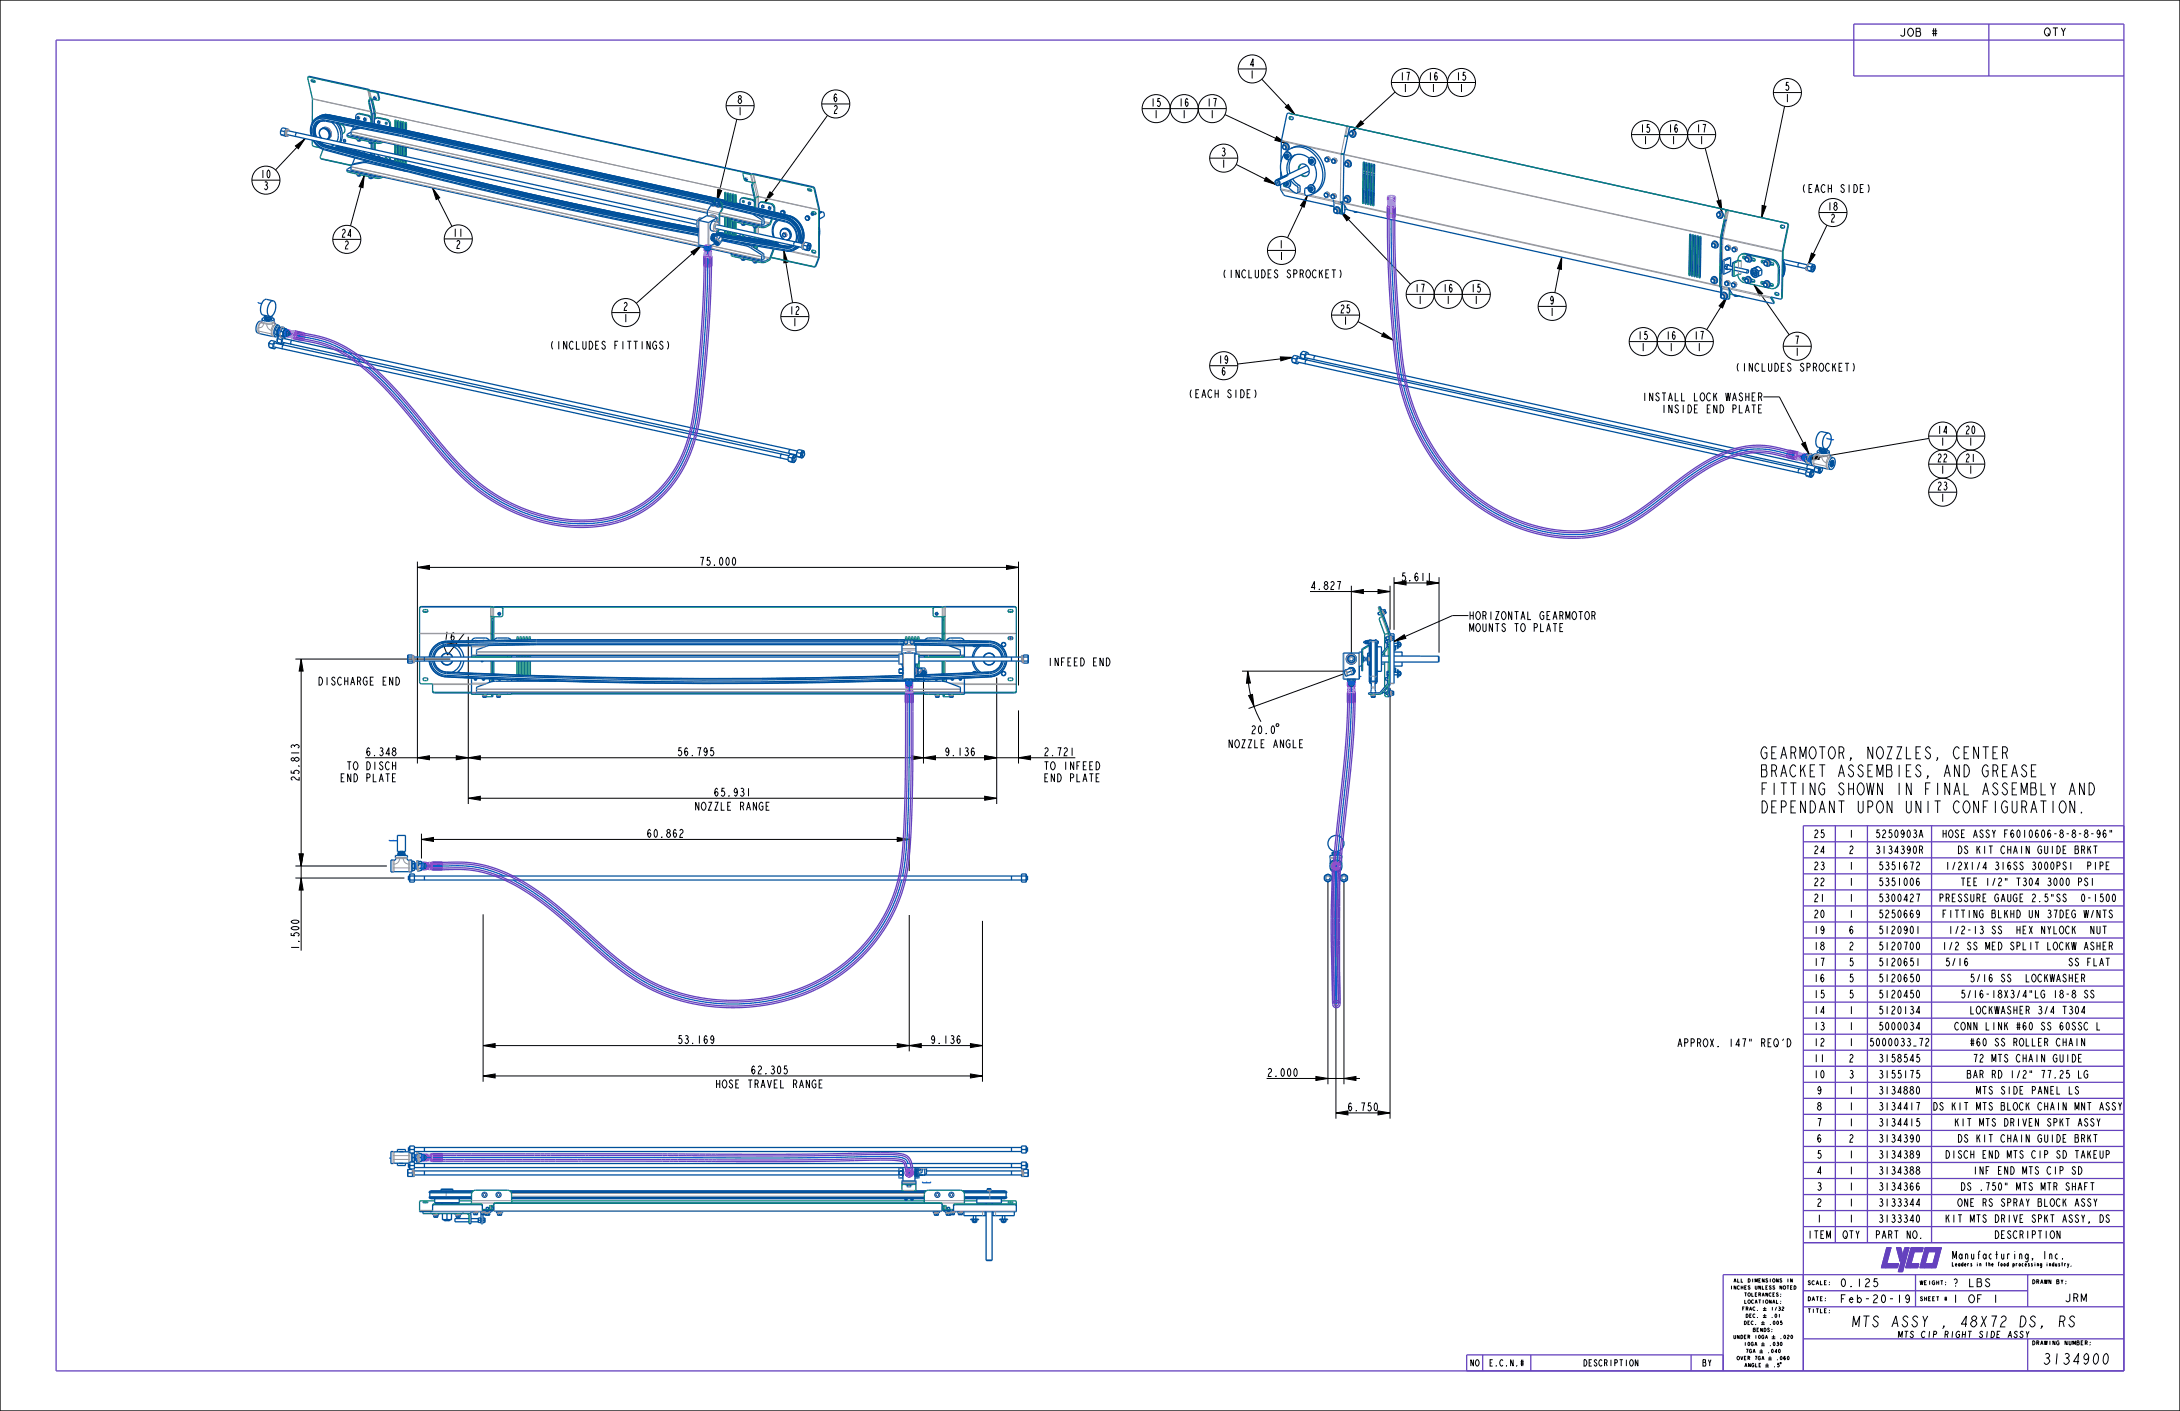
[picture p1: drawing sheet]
<svg xmlns="http://www.w3.org/2000/svg" width="864mm" height="559mm" viewBox="0 0 864 559" stroke-linecap="round" stroke-linejoin="round" font-family="sans-serif">
<defs><g id="words">
<g font-size="6.2">
<text x="697.1" y="300.5">GEARMOTOR, NOZZLES, CENTER</text>
<text x="697.1" y="307.7">BRACKET ASSEMBIES, AND GREASE</text>
<text x="697.1" y="314.8">FITTING SHOWN IN FINAL ASSEMBLY AND</text>
<text x="697.1" y="321.9">DEPENDANT UPON UNIT CONFIGURATION.</text>
</g>
<g font-size="5.6">
<text x="734.3" y="525.5">MTS ASSY , 48X72 DS, RS</text>
<text x="809.1" y="540.3">3134900</text>
</g>
<g font-size="4.1">
<text x="752.3" y="14.4">JOB</text>
<text x="764.7" y="14.4">#</text>
<text x="809.6" y="14.2">QTY</text>
<text x="494.8" y="26.5">4</text>
<text x="494.9" y="31.1">1</text>
<text x="554.4" y="31.8">17</text>
<text x="565.5" y="31.8">16</text>
<text x="576.7" y="31.8">15</text>
<text x="706.9" y="35.8">5</text>
<text x="292" y="41">8</text>
<text x="329.9" y="40.3">6</text>
<text x="555.6" y="36.5">1</text>
<text x="566.7" y="36.5">1</text>
<text x="577.9" y="36.5">1</text>
<text x="707" y="40.4">1</text>
<text x="292.1" y="45.6">1</text>
<text x="330" y="45">2</text>
<text x="455.7" y="42.2">15</text>
<text x="456.9" y="46.8">1</text>
<text x="466.8" y="42.2">16</text>
<text x="468" y="46.8">1</text>
<text x="477.9" y="42.2">17</text>
<text x="479.1" y="46.8">1</text>
<text x="649.6" y="52.5">15</text>
<text x="660.7" y="52.5">16</text>
<text x="671.8" y="52.5">17</text>
<text x="650.8" y="57.1">1</text>
<text x="661.9" y="57.1">1</text>
<text x="673" y="57.1">1</text>
<text x="483.6" y="61.8">3</text>
<text x="103" y="70.5">10</text>
<text x="483.7" y="66.4">1</text>
<text x="104.2" y="75.1">3</text>
<text x="713.5" y="76.3">(EACH SIDE)</text>
<text x="723.8" y="83.3">18</text>
<text x="725" y="88">2</text>
<text x="135.1" y="93.9">24</text>
<text x="179.2" y="93.8">11</text>
<text x="136.3" y="98.6">2</text>
<text x="180.4" y="98.4">2</text>
<text x="506.5" y="98.3">1</text>
<text x="506.5" y="103">1</text>
<text x="483.9" y="110">(INCLUDES SPROCKET)</text>
<text x="560.3" y="115.7">17</text>
<text x="571.4" y="115.7">16</text>
<text x="582.5" y="115.7">15</text>
<text x="246.7" y="122.9">2</text>
<text x="312.6" y="124.5">12</text>
<text x="530.7" y="123.9">25</text>
<text x="561.5" y="120.4">1</text>
<text x="572.6" y="120.4">1</text>
<text x="583.7" y="120.4">1</text>
<text x="613.7" y="120.5">9</text>
<text x="613.8" y="125.1">1</text>
<text x="246.8" y="127.6">1</text>
<text x="313.8" y="129.2">1</text>
<text x="531.9" y="128.6">1</text>
<text x="648.6" y="134.4">15</text>
<text x="659.8" y="134.4">16</text>
<text x="670.9" y="134.4">17</text>
<text x="710.8" y="136.3">7</text>
<text x="217.5" y="138.3">(INCLUDES FITTINGS)</text>
<text x="482.5" y="144">19</text>
<text x="649.8" y="139.1">1</text>
<text x="661" y="139.1">1</text>
<text x="672.1" y="139.1">1</text>
<text x="710.9" y="140.9">1</text>
<text x="483.7" y="148.6">6</text>
<text x="687.3" y="147">(INCLUDES SPROCKET)</text>
<text x="470.6" y="157.5">(EACH SIDE)</text>
<text x="650.3" y="158.8">INSTALL LOCK WASHER</text>
<text x="657.9" y="163.5">INSIDE END PLATE</text>
<text x="767.3" y="171.8">14</text>
<text x="778.4" y="171.8">20</text>
<text x="768.5" y="176.5">1</text>
<text x="779.6" y="176.5">1</text>
<text x="767.3" y="183">22</text>
<text x="778.4" y="183">21</text>
<text x="768.5" y="187.6">1</text>
<text x="779.6" y="187.6">1</text>
<text x="767.3" y="194.1">23</text>
<text x="768.5" y="198.7">1</text>
<text x="276.8" y="223.9">75.000</text>
<text x="519" y="233.5">4.827</text>
<text x="554.8" y="230.1">5.611</text>
<text x="581.7" y="245.4">HORIZONTAL GEARMOTOR</text>
<text x="581.7" y="250.1">MOUNTS TO PLATE</text>
<text x="175.4" y="253.2" transform="rotate(8 175.4 253.2)">16</text>
<text x="414.8" y="263.7">INFEED END</text>
<text x="125.7" y="271.3">DISCHARGE END</text>
<text x="495.4" y="290.6">20.0</text>
<text x="144.7" y="299.3">6.348</text>
<text x="268.1" y="299.3">56.795</text>
<text x="374" y="299.3">9.136</text>
<text x="413.3" y="299.3">2.721</text>
<text x="486.3" y="296.1">NOZZLE ANGLE</text>
<text x="137.1" y="304.9">TO DISCH</text>
<text x="413.3" y="304.9">TO INFEED</text>
<text x="118.5" y="309.6" transform="rotate(-90 118.5 309.6)">25.813</text>
<text x="134.5" y="309.6">END PLATE</text>
<text x="413.3" y="309.6">END PLATE</text>
<text x="282.6" y="315.3">65.931</text>
<text x="274.9" y="320.9">NOZZLE RANGE</text>
<text x="256" y="331.6">60.862</text>
<text x="118.5" y="376.5" transform="rotate(-90 118.5 376.5)">1.500</text>
<text x="268.2" y="413.3">53.169</text>
<text x="368.3" y="413.3">9.136</text>
<text x="664.2" y="414.6">APPROX. 147&quot; REQ'D</text>
<text x="297.2" y="425.3">62.305</text>
<text x="283.2" y="430.9">HOSE TRAVEL RANGE</text>
<text x="501.8" y="426.3">2.000</text>
<text x="533.6" y="440">6.750</text>
<text x="773.1" y="498.7">Manufacturing, Inc.</text>
<text x="728.7" y="509.6">0.125</text>
<text x="773.1" y="509.6">?</text>
<text x="779.3" y="509.6">LBS</text>
<text x="728.7" y="515.9">Feb-20-19</text>
<text x="773.1" y="515.9">1</text>
<text x="779.3" y="515.9">OF</text>
<text x="788.6" y="515.9">1</text>
<text x="817.7" y="515.5">JRM</text>
</g>
<g font-size="4">
<text x="718.3" y="331.7">25</text>
<text x="732.2" y="331.7">1</text>
<text x="743" y="331.7">5250903A</text>
<text x="770" y="331.7">HOSE ASSY F6010606-8-8-8-96&quot;</text>
<text x="718.3" y="338.1">24</text>
<text x="732.2" y="338.1">2</text>
<text x="743" y="338.1">3134390R</text>
<text x="775.9" y="338.1">DS KIT CHAIN GUIDE BRKT</text>
<text x="718.3" y="344.4">23</text>
<text x="732.2" y="344.4">1</text>
<text x="744.2" y="344.4">5351672</text>
<text x="771.2" y="344.4">1/2X1/4 316SS 3000PSI</text>
<text x="825.9" y="344.4">PIPE</text>
<text x="718.3" y="350.8">22</text>
<text x="732.2" y="350.8">1</text>
<text x="744.2" y="350.8">5351006</text>
<text x="777.1" y="350.8">TEE 1/2&quot; T304 3000 PSI</text>
<text x="718.3" y="357.1">21</text>
<text x="732.2" y="357.1">1</text>
<text x="744.2" y="357.1">5300427</text>
<text x="768.8" y="357.1">PRESSURE GAUGE 2.5&quot;SS</text>
<text x="823.5" y="357.1">0-1500</text>
<text x="718.3" y="363.5">20</text>
<text x="732.2" y="363.5">1</text>
<text x="744.2" y="363.5">5250669</text>
<text x="770" y="363.5">FITTING BLKHD UN 37DEG W/NTS</text>
<text x="718.3" y="369.8">19</text>
<text x="732.2" y="369.8">6</text>
<text x="744.2" y="369.8">5120901</text>
<text x="772.4" y="369.8">1/2-13 SS</text>
<text x="798.5" y="369.8">HEX NYLOCK</text>
<text x="827" y="369.8">NUT</text>
<text x="718.3" y="376.2">18</text>
<text x="732.2" y="376.2">2</text>
<text x="744.2" y="376.2">5120700</text>
<text x="770" y="376.2">1/2 SS MED SPLIT LOCKW ASHER</text>
<text x="718.3" y="382.5">17</text>
<text x="732.2" y="382.5">5</text>
<text x="744.2" y="382.5">5120651</text>
<text x="771.2" y="382.5">5/16</text>
<text x="818.7" y="382.5">SS FLAT</text>
<text x="718.3" y="388.9">16</text>
<text x="732.2" y="388.9">5</text>
<text x="744.2" y="388.9">5120650</text>
<text x="780.7" y="388.9">5/16 SS</text>
<text x="802.1" y="388.9">LOCKWASHER</text>
<text x="718.3" y="395.2">15</text>
<text x="732.2" y="395.2">5</text>
<text x="744.2" y="395.2">5120450</text>
<text x="777.1" y="395.2">5/16-18X3/4&quot;LG 18-8 SS</text>
<text x="718.3" y="401.6">14</text>
<text x="732.2" y="401.6">1</text>
<text x="744.2" y="401.6">5120134</text>
<text x="780.7" y="401.6">LOCKWASHER 3/4 T304</text>
<text x="718.3" y="407.9">13</text>
<text x="732.2" y="407.9">1</text>
<text x="744.2" y="407.9">5000034</text>
<text x="774.7" y="407.9">CONN LINK #60 SS 60SSC L</text>
<text x="718.3" y="414.3">12</text>
<text x="732.2" y="414.3">1</text>
<text x="740.6" y="414.3">5000033_72</text>
<text x="780.7" y="414.3">#60 SS ROLLER CHAIN</text>
<text x="718.3" y="420.6">11</text>
<text x="732.2" y="420.6">2</text>
<text x="744.2" y="420.6">3158545</text>
<text x="781.9" y="420.6">72 MTS CHAIN GUIDE</text>
<text x="718.3" y="427">10</text>
<text x="732.2" y="427">3</text>
<text x="744.2" y="427">3155175</text>
<text x="779.5" y="427">BAR RD 1/2&quot; 77.25 LG</text>
<text x="719.5" y="433.3">9</text>
<text x="732.2" y="433.3">1</text>
<text x="744.2" y="433.3">3134880</text>
<text x="783.1" y="433.3">MTS SIDE PANEL LS</text>
<text x="719.5" y="439.7">8</text>
<text x="732.2" y="439.7">1</text>
<text x="744.2" y="439.7">3134417</text>
<text x="766.4" y="439.7">DS KIT MTS BLOCK CHAIN MNT ASSY</text>
<text x="719.5" y="446">7</text>
<text x="732.2" y="446">1</text>
<text x="744.2" y="446">3134415</text>
<text x="774.7" y="446">KIT MTS DRIVEN SPKT ASSY</text>
<text x="719.5" y="452.4">6</text>
<text x="732.2" y="452.4">2</text>
<text x="744.2" y="452.4">3134390</text>
<text x="775.9" y="452.4">DS KIT CHAIN GUIDE BRKT</text>
<text x="719.5" y="458.7">5</text>
<text x="732.2" y="458.7">1</text>
<text x="744.2" y="458.7">3134389</text>
<text x="771.2" y="458.7">DISCH END MTS CIP SD TAKEUP</text>
<text x="719.5" y="465.1">4</text>
<text x="732.2" y="465.1">1</text>
<text x="744.2" y="465.1">3134388</text>
<text x="781.9" y="465.1">INF END MTS CIP SD</text>
<text x="719.5" y="471.4">3</text>
<text x="732.2" y="471.4">1</text>
<text x="744.2" y="471.4">3134366</text>
<text x="777.1" y="471.4">DS .750&quot; MTS MTR SHAFT</text>
<text x="719.5" y="477.8">2</text>
<text x="732.2" y="477.8">1</text>
<text x="744.2" y="477.8">3133344</text>
<text x="775.9" y="477.8">ONE RS SPRAY BLOCK ASSY</text>
<text x="719.5" y="484.1">1</text>
<text x="732.2" y="484.1">1</text>
<text x="744.2" y="484.1">3133340</text>
<text x="771.2" y="484.1">KIT MTS DRIVE SPKT ASSY, DS</text>
<text x="716" y="490.5">ITEM</text>
<text x="729.9" y="490.5">QTY</text>
<text x="743" y="490.5">PART NO.</text>
<text x="790.2" y="490.5">DESCRIPTION</text>
</g>
<g font-size="3.3">
<text x="752.2" y="529.8">MTS CIP RIGHT SIDE ASSY</text>
<text x="582.2" y="541">NO</text>
<text x="590" y="541">E.C.N.#</text>
<text x="627.3" y="541">DESCRIPTION</text>
<text x="674.3" y="541">BY</text>
</g>
<g font-size="2.1">
<text x="773.1" y="501.5">Leaders in the food processing industry.</text>
<text x="716" y="508.8">SCALE:</text>
<text x="760.4" y="508.8">WEIGHT:</text>
<text x="804.9" y="508.4">DRAWN</text>
<text x="814.2" y="508.4">BY:</text>
<text x="716" y="515.2">DATE:</text>
<text x="760.4" y="515.2">SHEET</text>
<text x="769.8" y="515.2">#</text>
<text x="716" y="519.9">TITLE:</text>
<text x="804.9" y="532.6">DRAWING</text>
<text x="817.3" y="532.6">NUMBER:</text>
</g>
<g font-size="1.8">
<text x="686.9" y="507.8">ALL</text>
<text x="692.4" y="507.8">DIMENSIONS</text>
<text x="707.4" y="507.8">IN</text>
<text x="685.6" y="510.6">INCHES</text>
<text x="691" y="513.4">TOLERANCES:</text>
<text x="695.1" y="510.6">UNLESS</text>
<text x="704.6" y="510.6">NOTED</text>
<text x="690.1" y="519">FRAC.</text>
<text x="691" y="516.2">LOCATIONAL:</text>
<text x="691.5" y="521.8">DEC.</text>
<text x="701.4" y="521.8">.01</text>
<text x="701.5" y="519">1/32</text>
<text x="690.8" y="524.6">DEC.</text>
<text x="694.4" y="527.4">BENDS:</text>
<text x="700.8" y="524.6">.005</text>
<text x="686.7" y="530.2">UNDER</text>
<text x="690.8" y="533">10GA</text>
<text x="694.9" y="530.2">10GA</text>
<text x="700.8" y="533">.030</text>
<text x="705" y="530.2">.020</text>
<text x="688.1" y="538.5">OVER</text>
<text x="691.5" y="535.7">7GA</text>
<text x="694.9" y="538.5">7GA</text>
<text x="700.1" y="535.7">.040</text>
<text x="703.6" y="538.5">.060</text>
<text x="691" y="541.3">ANGLE</text>
<text x="702.4" y="541.3">.5</text>
</g>
</g></defs>
<path d="M749.1 494.1l-2.1 8h-1.7z" fill="#6441be"/>
<path d="M749.1 494.1l-2.1 8h-1.7z" fill="none" stroke="#6441be" stroke-width=".4"/>
<path d="M747.4 494.1h1.7l-3.8 8z" fill="#6441be"/>
<path d="M747.4 494.1h1.7l-3.8 8z" fill="none" stroke="#6441be" stroke-width=".4"/>
<path d="M747.4 500.5h4.7l-5.1 1.6z" fill="#6441be"/>
<path d="M747.4 500.5h4.7l-5.1 1.6z" fill="none" stroke="#6441be" stroke-width=".4"/>
<path d="M747 502.1l5.1-1.6-.4 1.6z" fill="#6441be"/>
<path d="M747 502.1l5.1-1.6-.4 1.6z" fill="none" stroke="#6441be" stroke-width=".4"/>
<path d="M754.6 494.1h1.6l-4.2 9.5z" fill="#6441be"/>
<path d="M754.6 494.1h1.6l-4.2 9.5z" fill="none" stroke="#6441be" stroke-width=".4"/>
<path d="M756.2 494.1l-2.5 9.5h-1.7z" fill="#6441be"/>
<path d="M756.2 494.1l-2.5 9.5h-1.7z" fill="none" stroke="#6441be" stroke-width=".4"/>
<path d="M758.7 494.1l-2.1 8h-1.6z" fill="#6441be"/>
<path d="M758.7 494.1l-2.1 8h-1.6z" fill="none" stroke="#6441be" stroke-width=".4"/>
<path d="M757.1 494.1h1.6l-3.7 8z" fill="#6441be"/>
<path d="M757.1 494.1h1.6l-3.7 8z" fill="none" stroke="#6441be" stroke-width=".4"/>
<path d="M757 500.5h3.1l-3.5 1.6z" fill="#6441be"/>
<path d="M757 500.5h3.1l-3.5 1.6z" fill="none" stroke="#6441be" stroke-width=".4"/>
<path d="M756.6 502.1l3.5-1.6-.4 1.6z" fill="#6441be"/>
<path d="M756.6 502.1l3.5-1.6-.4 1.6z" fill="none" stroke="#6441be" stroke-width=".4"/>
<path d="M758.7 494.1h3.1l-3.5 1.6z" fill="#6441be"/>
<path d="M758.7 494.1h3.1l-3.5 1.6z" fill="none" stroke="#6441be" stroke-width=".4"/>
<path d="M758.3 495.7l3.5-1.6-.4 1.6z" fill="#6441be"/>
<path d="M758.3 495.7l3.5-1.6-.4 1.6z" fill="none" stroke="#6441be" stroke-width=".4"/>
<path d="M762.7 494.1h1.6l-2.1 8z" fill="#6441be"/>
<path d="M762.7 494.1h1.6l-2.1 8z" fill="none" stroke="#6441be" stroke-width=".4"/>
<path d="M762.7 494.1l-.5 8h-1.6z" fill="#6441be"/>
<path d="M762.7 494.1l-.5 8h-1.6z" fill="none" stroke="#6441be" stroke-width=".4"/>
<path d="M764.3 494.1h3.2l-3.6 1.6z" fill="#6441be"/>
<path d="M764.3 494.1h3.2l-3.6 1.6z" fill="none" stroke="#6441be" stroke-width=".4"/>
<path d="M763.9 495.7l3.6-1.6-.5 1.6z" fill="#6441be"/>
<path d="M763.9 495.7l3.6-1.6-.5 1.6z" fill="none" stroke="#6441be" stroke-width=".4"/>
<path d="M769 494.1l-2.1 8h-1.6z" fill="#6441be"/>
<path d="M769 494.1l-2.1 8h-1.6z" fill="none" stroke="#6441be" stroke-width=".4"/>
<path d="M767.5 494.1h1.5l-3.7 8z" fill="#6441be"/>
<path d="M767.5 494.1h1.5l-3.7 8z" fill="none" stroke="#6441be" stroke-width=".4"/>
<path d="M762.6 500.5h3.2l-3.6 1.6z" fill="#6441be"/>
<path d="M762.6 500.5h3.2l-3.6 1.6z" fill="none" stroke="#6441be" stroke-width=".4"/>
<path d="M762.2 502.1l3.6-1.6-.5 1.6z" fill="#6441be"/>
<path d="M762.2 502.1l3.6-1.6-.5 1.6z" fill="none" stroke="#6441be" stroke-width=".4"/>
<path d="M752.9 494.1l.7 2.4-.8 3z" fill="#6441be"/>
<path d="M752.9 494.1l.7 2.4-.8 3z" fill="none" stroke="#6441be" stroke-width=".4"/>
<path d="M751.3 494.1h1.6l-.1 5.4z" fill="#6441be"/>
<path d="M751.3 494.1h1.6l-.1 5.4z" fill="none" stroke="#6441be" stroke-width=".4"/>
<g fill="#000">
<path d="M117 57.8l3.9-2.9-2.7 4zM505.7 54.1l4 2.7-4.7-1.3zM509.2 42.5l1.1-1.1 2.7 4zM539.1 47.8l1.1 1.2-4.1 2.6zM144.3 69.5l-.5 4.8-1.5-.4zM171.3 74.4l2.9 3.9-1.4 .7zM284.3 75.1l1.6 .4-1.9 4.4zM501.5 70.2l3.9 2.9-4.6-1.5zM518 77.4l-1.4 4.7-1.4-.7zM273.8 99.8l4.1-2.6-3.1 3.8zM305 76l1.3 .9-3.4 3.4zM310.5 99.3l1.6 4.5-1.6 .3z"/>
<path d="M530.8 83.4l3.9 2.9-1.2 1.1zM680.2 79.6l1.5-.4 .4 4.8zM698.1 81.4l1.5 .3-1.7 4.5zM618.7 101.9l-.2 4.8-1.5-.3zM684.2 117.5l-1.8 4.5-1.4-.9zM694.9 112.8l3.4 3.4-1.3 .9zM717.6 100.2l1.4 .7-2.7 4zM548.1 131.8l3.8 2.9-4.6-1.5zM507.2 141.3l4.8 .3-4.6 1.3zM715.8 181.9l4.6-1.6 .3 1.6zM165.4 224.7l4.7-.8v1.6zM398.7 223.9l4.8 .8-4.8 .8z"/>
<path d="M535.3 234.3l4.8-.8v1.6zM545.9 233.5l4.8 .8-4.8 .8zM552.2 230.9l4.8-.8v1.6zM565.3 230.1l4.8 .8-4.8 .8zM119.3 261l.8 4.8h-1.6zM494.3 265.8l1.1 4.7-1.6 .1zM494.6 275.5l1.6-.5 .6 4.8zM165.4 300.1l4.7-.8v1.6zM180.7 299.3l4.8 .8-4.8 .8zM185.5 300.1l4.8-.8v1.6zM185.5 316.1l4.8-.8v1.6zM361.1 299.3l4.7 .8-4.7 .8z"/>
<path d="M365.8 300.1l4.8-.8v1.6zM390.1 315.3l4.7 .8-4.7 .8zM390.1 299.3l4.7 .8-4.7 .8zM403.5 300.1l4.7-.8v1.6zM167 332.4l4.7-.8v1.6zM355.4 331.6l4.8 .8-4.8 .8zM118.5 338.2h1.6l-.8 4.8zM119.3 347.7l.8 4.8h-1.6zM191.4 414.1l4.7-.8v1.6zM355.4 413.3l4.8 .8-4.8 .8zM360.2 414.1l4.8-.8v1.6zM384.4 413.3l4.8 .8-4.8 .8z"/>
<path d="M191.4 426.1l4.7-.8v1.6zM384.4 425.3l4.8 .8-4.8 .8zM521.3 426.3l4.8 .8-4.8 .8zM532.4 427.1l4.8-.8v1.6zM529.2 440.8l4.8-.8v1.5zM545.9 440l4.8 .8-4.8 .7z"/>
</g>
<g fill="none" stroke="#000" stroke-width=".4">
<path d="M490.5 27.3h11.1M499.9 31.4l13.1 14M551.2 32.7h33.3M552.7 36.4l-16.6 15.2M702.5 36.7h11.1M117 57.8l3.9-2.9-2.7 4zM120.9 54.9l-11.7 12.4M287.6 41.9h11.2M291.9 47.3l-7.9 32.6M325.5 41.2h11.1M327.8 45.7l-24.9 34.6M452.5 43h33.3"/>
<path d="M485.3 45.4l24.4 11.4M505.7 54.1l4 2.7-4.7-1.3zM509.2 42.5l1.1-1.1 2.7 4zM539.1 47.8l1.1 1.2-4.1 2.6zM646.3 53.3h33.4M675.5 58.7l6.6 25.3M707 42.1l-9.1 44.1M99.8 71.4h11.1M144.3 69.5l-.5 4.8-1.5-.4zM144.3 69.5l-5.4 19.9M171.3 74.4l2.9 3.9-1.4 .7zM171.3 74.4l7.7 15.3"/>
<path d="M284.3 75.1l1.6 .4-1.9 4.4zM305 76l1.3 .9-3.4 3.4zM479.2 62.6h11.1M489.7 65.1l15.7 8M501.5 70.2l3.9 2.9-4.6-1.5zM518 77.4l-1.4 4.7-1.4-.7zM518 77.4l-8 16.8M680.2 79.6l1.5-.4 .4 4.8zM131.8 94.8h11.1M176 94.6h11.1M273.8 99.8l4.1-2.6-3.1 3.8zM277.9 97.2l-25.8 22.9"/>
<path d="M310.5 99.3l1.6 4.5-1.6 .3zM310.5 99.3l3.5 20.6M502.1 99.2h11.1M530.8 83.4l3.9 2.9-1.2 1.1zM530.8 83.4l28 29.2M698.1 81.4l1.5 .3-1.7 4.5zM720.6 84.2h11.1M723.7 89.2l-7.4 15.7M557 116.6h33.4M618.7 101.9l-.2 4.8-1.5-.3zM618.7 101.9l-2.8 14M684.2 117.5l-1.8 4.5-1.4-.9z"/>
<path d="M684.2 117.5l-8.1 13.1M694.9 112.8l3.4 3.4-1.3 .9zM694.9 112.8l13.9 19.8M717.6 100.2l1.4 .7-2.7 4zM242.4 123.8h11.1M309.3 125.4h11.1M527.5 124.8h11.1M538 127.4l13.9 7.3M548.1 131.8l3.8 2.9-4.6-1.5zM609.3 121.3h11.1M645.4 135.3h33.3M706.4 137.1h11.1"/>
<path d="M479.2 144.8h11.1M507.2 141.3l4.8 .3-4.6 1.3zM512 141.6l-21.7 2.6M764 172.7h22.3M764.1 173.6l-48.3 8.3M715.8 181.9l4.6-1.6 .3 1.6zM764 183.8h22.3M764 194.9h11.2M165.4 224.7l4.7-.8v1.6zM165.4 222.4v80M165.4 224.7h238.1M398.7 223.9l4.8 .8-4.8 .8z"/>
<path d="M403.5 222.4v49.1M519 234.3h31.7M535.3 234.3l4.8-.8v1.6zM535.3 232v27.4M545.9 233.5l4.8 .8-4.8 .8zM550.7 232v17.4M552.2 230.9l4.8-.8v1.6zM552.2 228.6v20.8M552.2 230.9h17.9M565.3 230.1l4.8 .8-4.8 .8zM570.1 228.6v29.9M184 250.8l-6.7 8.6-2.1-5"/>
<path d="M185.5 252.2v66.2M117 261h61.4M119.3 261l.8 4.8h-1.6zM119.3 261v115.5M365.8 268.3v34.1M394.8 268.3v50.1M492 265.8h41.7M494.3 265.8l1.1 4.7-1.6 .1zM494.3 265.8a41 41 0 0 0 5.2 20M494.6 275.5l1.6-.5 .6 4.8zM532.2 266.9l-37.6 13.7M550.7 272.4v170.6"/>
<path d="M180.7 299.3l4.8 .8-4.8 .8zM361.1 299.3l4.7 .8-4.7 .8zM390.1 299.3l4.7 .8-4.7 .8zM403.5 281.3v21.1M505.8 286.6l.8 .3-.3 .8-.8-.3zM144.7 300.1h281.3M165.4 300.1l4.7-.8v1.6zM185.5 300.1l4.8-.8v1.6zM185.5 316.1l4.8-.8v1.6zM185.5 316.1h209.3M365.8 300.1l4.8-.8v1.6zM390.1 315.3l4.7 .8-4.7 .8z"/>
<path d="M403.5 300.1l4.7-.8v1.6zM118.5 338.2h1.6l-.8 4.8zM167 332.4l4.7-.8v1.6zM167 330.2v9.8M167 332.4h193.2M355.4 331.6l4.8 .8-4.8 .8zM360.2 330.2v14.8M117 347.7h43.2M117 343h36.3M119.3 347.7l.8 4.8h-1.6zM526.1 349.3v80.1M529.2 344.6v98.4"/>
<path d="M532.4 349.3v80.1M191.4 362.1v66.3M360.2 362.4v54M389.2 364.7v63.7M191.4 414.1l4.7-.8v1.6zM191.4 414.1h197.8M355.4 413.3l4.8 .8-4.8 .8zM360.2 414.1l4.8-.8v1.6zM384.4 413.3l4.8 .8-4.8 .8zM191.4 426.1l4.7-.8v1.6zM191.4 426.1h197.8M384.4 425.3l4.8 .8-4.8 .8z"/>
<path d="M501.8 427.1h37M521.3 426.3l4.8 .8-4.8 .8zM532.4 427.1l4.8-.8v1.6zM545.9 440l4.8 .8-4.8 .7zM529.2 440.8l4.8-.8v1.5zM529.2 440.8h21.5"/>
<circle cx="496" cy="27.3" r="5.6"/>
<circle cx="556.7" cy="32.7" r="5.6"/>
<circle cx="567.9" cy="32.7" r="5.6"/>
<circle cx="579" cy="32.7" r="5.6"/>
<circle cx="708.1" cy="36.7" r="5.6"/>
<circle cx="293.2" cy="41.9" r="5.6"/>
<circle cx="331.1" cy="41.2" r="5.6"/>
<circle cx="458" cy="43" r="5.6"/>
<circle cx="469.1" cy="43" r="5.6"/>
<circle cx="480.2" cy="43" r="5.6"/>
<circle cx="651.9" cy="53.3" r="5.6"/>
<circle cx="663" cy="53.3" r="5.6"/>
<circle cx="674.1" cy="53.3" r="5.6"/>
<circle cx="105.3" cy="71.4" r="5.6"/>
<circle cx="484.8" cy="62.6" r="5.6"/>
<circle cx="137.4" cy="94.8" r="5.6"/>
<circle cx="181.5" cy="94.6" r="5.6"/>
<circle cx="507.7" cy="99.2" r="5.6"/>
<circle cx="726.1" cy="84.2" r="5.6"/>
<circle cx="562.6" cy="116.6" r="5.6"/>
<circle cx="573.7" cy="116.6" r="5.6"/>
<circle cx="584.8" cy="116.6" r="5.6"/>
<circle cx="247.9" cy="123.8" r="5.6"/>
<circle cx="314.9" cy="125.4" r="5.6"/>
<circle cx="533" cy="124.8" r="5.6"/>
<circle cx="614.9" cy="121.3" r="5.6"/>
<circle cx="651" cy="135.3" r="5.6"/>
<circle cx="662.1" cy="135.3" r="5.6"/>
<circle cx="673.2" cy="135.3" r="5.6"/>
<circle cx="712" cy="137.1" r="5.6"/>
<circle cx="484.8" cy="144.8" r="5.6"/>
<circle cx="769.6" cy="172.7" r="5.6"/>
<circle cx="780.7" cy="172.7" r="5.6"/>
<circle cx="769.6" cy="183.8" r="5.6"/>
<circle cx="769.6" cy="194.9" r="5.6"/>
<circle cx="780.7" cy="183.8" r="5.6"/>
</g>
<g fill="none" stroke="#6441be" stroke-width=".51">
<path d="M787.9 9.5v20.6M841.4 15.9h-819.2v527h819.2v-533.4h-107v20.6h107M549.8 79.6l.2 .5M550 77.8v1.5M550.1 79.8h.1M550.1 79.4l.4 .5M550.5 79.9h.1M550.6 79.8l-.1 5.9M551.8 79.8l-.1 5.9M551.9 79.9h.1M552.3 79.5l-.4 .4M552.3 79.8h.1"/>
<path d="M552.4 77.9v1.5M552.6 79.6l-.2 .7M279 99.2l.2 .6M279.2 97.4v1.5M279.3 99.8v.2M279.3 99.1l.5 .4M279.3 99.4h.1M279.4 99.7h.1M279.7 99.5h.1M279.9 99.4l-.1 5.8M281 99.4l-.1 5.8M281.1 99.5h.1"/>
<path d="M281.4 99.7h.1M281.5 99.4h.1M281.5 97.1v.1M281.5 99.1l-.4 .4M281.5 99.8v.2M281.6 97.5v1.4M281.7 99.6v.2M281.8 99.2l-.1 .5M549.6 81.9l-.1 3.8M549.8 81.1v.6M549.9 81.6l-.2 .1M549.9 82.4l-.1 3.3"/>
<path d="M549.9 80v.2M550.1 80.2v.2M550.1 81.4h.1M550.1 80.2h.1M550.4 81.9l-.1 3.8M550.4 81.8l-.5 .4M551.9 81.8l.5 .5M552 81.9l-.1 3.8M552.2 81.4h.1M552.2 80.2h.1M552.3 80.3v.1M552.4 82.4v3.3"/>
<path d="M552.5 81.6l.2 .2M552.6 81.2v.6M552.8 81.9l-.1 3.8M278.8 101.5v3.7M279 100.7v.6M279.1 101.1l-.2 .2M279.1 101.9v3.3M279.4 101h.1M279.6 101.5v3.7M279.7 101.4l-.5 .4M281.1 101.4l.5 .4M281.2 101.5v3.7"/>
<path d="M281.4 101h.1M281.7 101.9v3.3M281.7 101.1l.2 .2M281.8 100.7v.6M282 101.5v3.7M112.2 131.9h.1M112.3 131.4h.1M112.7 133l1.3 .2M113.2 130.6l1.3 .3M114.5 132.4h.1M114.6 132.7l5.2 1.2M114.6 133.4l.2 .1"/>
<path d="M114.6 131.9v.1M114.7 132.8h.1M114.7 133.5h-.5M114.7 132.8l-.3 .3M114.8 131.2l.2 .5M114.8 131.6l5.2 1.2M114.8 133.4h.2M114.8 130.8l.4 .2M114.9 131.6h.1M115.1 132.5h-.1M115.1 132.1h.1M115.3 131.2h.1"/>
<path d="M115.6 133.8l.5 .1M115.8 133.6v.2M116.2 131.1l.5 .1M116.2 133.2l.2 .4M116.2 134.1l3.4 .8M116.4 133.4l3.4 .7M116.4 131.2l-.2 .1M116.5 132.8h-.1M116.5 132.4h.1M116.7 133.9l2.9 .7M116.7 131.8l3.4 .8M116.8 131.6l-.3 .3"/>
<path d="M116.9 131l3.4 .8M117.2 131.4l3 .7M708.8 179.3l5.1 1.1M708.8 179l3.3 .8M708.9 178.6l2.9 .6M709 178.3l3.3 .7M712.2 179.5l.1 .5M712.4 179.2l.5 .1M712.7 179.4l.1 .2M713.5 179.7l.2 .1M714.3 179.6l-.4 .1M714.5 179.9l1.3 .3"/>
<path d="M708.3 181.4l3.3 .7M708.4 181.1l2.9 .6M708.5 180.6l3.3 .7M708.5 180.4l5.2 1.1M711.8 181.9l.5 .2M712.1 181.2l-.4 .4M712.3 181.8l-.1 .1M713.1 181.9l.1 .1M713.2 182.1h.1M713.3 182.1l.4 .2M713.5 181.5l.2 .4M713.5 181.5h.1"/>
<path d="M714 182.2l1.3 .3M714.1 180l-.3 .3M358.8 273.5l-.2 4.7M358.8 271.8l.1 .7M358.9 278.2v-3.4l.5-.5v3.9M359 270v1.5l.5 .5M359.1 272.5v.2M359.5 272v.1M359.6 272.1v6.1M360.8 272.1v6.1M360.9 272v.1M361 278.2v-3.9l.5 .5v3.4"/>
<path d="M361.3 272.5v.2M361.4 270v1.5l-.5 .5M361.6 271.8l-.2 .7M361.6 273.5l.2 4.7M533.7 271.6l.4 .9M533.8 273.4l.2 .1M533.9 270l-.2 .1M533.9 273.5l-.2 4.7M534 272.7l-.2 .1M534 278.2v-3.4l.5-.5v3.9M534.1 270v1.5l.6 .6M534.2 272.5v.2"/>
<path d="M534.8 272.1v6.1M535.9 272.1v6.1M536 272v.1M536.1 278.2v-3.9l.5 .5v3.4M536.5 272.5v.2M536.5 270v1.5l-.5 .5M536.6 272.7l.2 .1M536.7 273.5l.2 4.7M536.7 270l.2 .1M536.8 273.4l-.2 .1M536.9 271.6l-.3 .9M714.4 339.7h127"/>
<path d="M714.4 333.4h127M727.1 327v165.1M739.8 327v165.1M765.2 327v165.1M841.4 327h-127v215.9M167 344.4l.1 .2M167 341.8h1.5l.5 .5M167.1 341.4l-.1 .2M168.6 341.4l.9 .3M169 342.3h.1M169 343.7l-.5 .5h-1.5M169 343.6v.1"/>
<path d="M169 343.5h6.2M169 342.4h6.2M169.5 344.2l-.9 .4M169.5 344.1h.2M169.5 341.8h.2M169.7 344.3l.1 .2M169.8 341.5l-.1 .2M170.3 341.5l.2 .2M170.5 344.4l4.7 .2M170.5 344.3l-.2 .2M175.2 343.8h-4l.5 .4h3.5M175.2 341.4l-4.7 .2"/>
<path d="M175.2 341.7h-3.5l-.5 .5h4M714.4 358.8h127M714.4 352.4h127M714.4 346.1h127M714.4 377.8h127M714.4 371.5h127M714.4 365.1h127M714.4 396.9h127M714.4 390.5h127M714.4 384.2h127M714.4 415.9h127M714.4 409.6h127"/>
<path d="M714.4 403.2h127M714.4 435h127M714.4 428.6h127M714.4 422.3h127M167 457.2h1.5l.5 .5M168.7 457l.8 .2M169 459.1l-.5 .5h-1.5M169 457.7h.1M169 459.1h.1M169 459h6.2M169 457.9h6.2M169.5 459.7l-.8 .1"/>
<path d="M169.5 459.5h.2M169.5 457.3h.2M170.5 459.8l4.7 .2M175.2 456.8l-4.7 .2M175.2 457.1h-3.5l-.5 .5h4M175.2 459.2h-4l.5 .5h3.5M714.4 454h127M714.4 447.7h127M714.4 441.3h127M714.4 479.4h127M714.4 473.1h127M714.4 466.7h127"/>
<path d="M714.4 460.4h127M714.4 492.1h127M714.4 485.8h127M751.3 494.1h1.6l.7 2.4-.8 3zM754.6 494.1h1.6l-2.5 9.5h-1.7zM758.3 495.7h3.1l.4-1.6h-4.7l-2.1 8h4.7l.4-1.6h-3.1M758.7 494.1l-2.1 8M762.7 494.1h6.3l-2.1 8h-6.3zM763.9 495.7h3.1M764.3 494.1l-2.1 8M767.5 494.1l-2.2 8M714.4 511.2h88.9"/>
<path d="M714.4 517.5h127M747.4 500.5h4.7l-.4 1.6h-6.4l2.1-8h1.7l-2.1 8M758.8 504.8v12.7M762.6 500.5h3.2M803.3 504.8v12.7M841.4 504.8h-158.8v38.1M587.4 536.6v6.3M606.4 536.6v6.3M669.9 536.6v6.3M682.6 536.6h-101.6v6.3M714.4 530.2h127M803.3 530.2v12.7"/>
</g>
<path d="M0 0h863.6v558.8h-863.6z" fill="none" stroke="#000" stroke-width=".51"/>
<g fill="none" stroke="#ff4be6" stroke-width=".51">
<path d="M549.6 79.4l.4 .3M549.6 77.9l.3 .1M549.6 77.9v1.5M549.9 78l.2 .1M550 77.6l-.1 .4M550 77.6l-.4 .3M550 79.7l.3 .1M550 79.7l1.1 .3M550 79.7l.1 .5M550 79.3v.4M550 79.3l-.4 .1M550.1 78.1l.9 .2"/>
<path d="M550.1 78.1l.3 .3M550.2 79.5l.4 .4M550.2 78v1.5M550.2 77.5l-.2 .1M550.3 79.8l.8 .2M550.4 78.4l-.1 1.4M550.5 79l.8 .1M550.5 79l-.5 .3M550.5 77.5h-.3M550.5 77.5v1.5M550.6 79.9h.1M550.9 79.7l-.2 .2 .8 .1"/>
<path d="M550.9 79.7l.8 .1-.2 .2M550.9 79.7l-.1 5.8M551 78.3l-.6 .1M551 78.3h.4M551.1 77.4l-.9 .1M551.1 77.4l-.6 .1M551.1 77.4h.4M551.3 79.1l1.1 .3M551.3 79.1l-1.3 .2M551.4 78.3l.6 .1M551.5 80l-.2 5.8M551.5 77.4l.9 .2"/>
<path d="M551.5 77.4l.6 .1M551.8 79.7l-.9-.1-.3 .3M551.8 79.7l-.3 .3-.9-.1M551.8 79.7h.1M551.9 79.9l-.8 .1M552 78.4l-.1 1.5M552.1 79l.3 .4M552.1 79l-.8 .1M552.1 77.5l.3 .1M552.1 77.5v1.5M552.3 79.2v.3l-.5 .2-1.6-.2M552.3 79.2l-1.6-.2-.6 .2 .1 .3"/>
<path d="M552.3 79.2l-.5 .5M552.3 78.2l-.9 .1M552.3 78.2l-.3 .2M552.3 77.7l.1 .3-.6 .2-1.6-.2M552.3 77.7l-1.6-.2-.6 .2 .1 .3M552.3 77.7v1.5M552.3 79.9l-1.7-.2-.6 .2 .1 .3M552.3 79.9l.1 .3-.6 .2-1.7-.2M552.3 79.9v.2M552.4 79.8l-1.3 .2M552.4 79.8l-.5 .1M552.4 77.6l.2 .1"/>
<path d="M552.4 79.4v.4M552.4 79.4l.4 .1M552.4 79.4l-.1 .5M552.5 78.1l-.2 .1M552.6 77.7l-.1 .4M552.6 77.7l.2 .3M552.8 79.5l-.4 .3M552.8 78l-.3 .1M552.8 78v1.5M278.8 99l.4 .4M278.8 97.5l.3 .1M278.8 97.5v1.5"/>
<path d="M279.1 97.6l.2 .1M279.1 97.3v.3M279.1 97.3l-.3 .2M279.2 99.4l1.2 .2M279.2 99.4l.4 .1M279.2 99.4l.1 .4M279.2 98.9v.5M279.2 98.9l-.4 .1M279.3 97.7l.9 .2M279.3 97.7l.3 .3M279.3 99.8v.2M279.3 99.7v.5"/>
<path d="M279.3 99.7l-.4 .4M279.4 97.1l-.3 .2M279.4 99.1l.4 .4M279.4 97.6v1.5M279.4 100v.2M279.6 99.5l.8 .1M279.6 98v1.5M279.7 98.5l.8 .2M279.7 98.5l-.5 .4M279.7 97.1h-.3M279.7 97.1v1.4M279.7 99.6l-.4 .1"/>
<path d="M279.7 99.6v.6M279.8 99.5h.1M280.2 99.2l.8 .2-.3 .2M280.2 99.2l-.3 .3 .8 .1M280.2 99.2l-.1 5.8M280.2 97.9l-.6 .1M280.2 97.9h.4M280.3 97l-.9 .1M280.3 97l-.6 .1M280.3 97h.4M280.5 99.5l1.1 .3M280.5 99.5l.7 .2"/>
<path d="M280.5 99.5l-.8 .1M280.5 99.5l-1.2 .2M280.5 98.7l1.1 .2M280.5 98.7l-1.3 .2M280.6 97.9l.6 .2M280.7 99.6v5.8M280.7 97l.9 .2M280.7 97l.6 .1M281 99.3l-.3 .3-.9-.1M281 99.3l-.9-.1-.3 .3M281 99.3h.1M281.2 99.5l-.8 .1"/>
<path d="M281.2 98.1v1.4M281.2 99.7l.4 .1M281.2 99.7v.5M281.3 98.5l.3 .4M281.3 98.5l-.8 .2M281.3 97.1l.3 .1M281.3 97.1v1.4M281.4 99.8l-1.5-.2-.6 .3 .1 .3M281.4 99.8l.1 .3-.6 .2-1.5-.1M281.4 99.6l-1.5-.1-.6 .2 .1 .3M281.4 99.6l.1 .3-.6 .3-1.5-.2M281.4 99.6v.2"/>
<path d="M281.5 98.7l-1.6-.1-.6 .2 .1 .3M281.5 98.7l.1 .3-.6 .3-1.6-.2M281.5 98.7l-.5 .6M281.5 97.3l-1.6-.2-.6 .2 .1 .3M281.5 97.3l.1 .3-.6 .2-1.6-.2M281.5 97.3v1.4M281.5 97.8l-.9 .1M281.5 97.8l-.3 .3M281.5 99.6l.1 .3-.6 .3-1.7-.2M281.5 99.6l-1.7-.2-.6 .3 .1 .3M281.5 99.4l.1 .4-.6 .2-1.7-.2M281.5 99.4l-1.7-.1-.6 .2 .1 .3"/>
<path d="M281.5 99.4v.2M281.6 99.8l-.1 .4M281.6 99.8l.3 .3M281.6 97.2l.1 .1M281.6 99.4l-1.2 .2M281.6 99.4l-.4 .1M281.6 98.9l.4 .1M281.6 98.9v.5M281.6 98.9l-.1 .5M281.7 97.7l-.2 .1M281.7 97.3v.4M281.7 97.3l.3 .3"/>
<path d="M282 99l-.4 .4M282 97.6l-.3 .1M282 97.6v1.4M549.7 81l.3 .3M549.7 80.5l.3 .1M549.7 80.5v.5M550 81.3l1.1 .3M550 80.6l1.1 .2M550 80.6l.4 .3M550.1 80.2v.2M550.1 80.9l-.1 .4M550.1 80.9l-.4 .1"/>
<path d="M550.1 80.2l-.1 .4M550.1 80.2l-.4 .3M550.2 80.4v.2M550.4 85.2l-.8 .2-.1 .4 .9 .3h1.4M550.4 85.2h1.4l.9 .4-.2 .3-.7 .2M550.4 80.9v4.3M550.4 81.5h1.5l.8 .3-.1 .4-.7 .2M550.4 81.5l-.7 .2-.1 .3 .9 .4h1.4M550.5 80.6l.7 .2M550.5 80.6l-.4 .3M550.5 80.6l.1 .2M550.5 85.3l1.9 .3-.7 .5"/>
<path d="M550.5 85.3l-.7 .4 1.9 .4M550.5 80.1l-.4 .1M550.5 80.1v.5M550.5 81.3l-.7 .5 2 .3M550.5 81.3l2 .4-.7 .4M550.5 81.3l-.1 .2M550.5 80.8l2 .3-.7 .5M550.5 80.8l-.7 .4 2 .4M550.5 80.8v.5M550.6 82l-.7 .4 1.8 .4M550.6 82l1.8 .3-.7 .5M550.6 82l-.1 3.3"/>
<path d="M550.6 80.8l-.5 .1M550.7 85.5l1.2 .1-.4 .3M550.7 85.5l-.4 .2 1.2 .2M550.8 81.7l1.1 .2-.4 .2M550.8 81.7l-.4 .3 1.1 .1M550.8 81.7l-.2 .3M550.8 81.7l-.1 3.8M550.8 85.5l-.2 .2 .7 .1M550.8 85.5l.8 .2-.3 .1M551.1 80.8l-.7 .1M551.1 80.8l.8 .2M551.2 80.8l1.1 .2"/>
<path d="M551.2 80.8h-.6M551.3 80l-1.2 .2M551.3 80l1 .2M551.3 80l.7 .1M551.3 80l-.8 .1M551.5 82.1v3.8M551.5 82.1l.2 .7M551.7 82.8v3.3M551.8 82.1l.1 .3M551.8 81.6v.5M551.9 81.5l-.8 .1M551.9 81v.5"/>
<path d="M551.9 82.4l-.1 3.7M552 80.7l.3 .3M552 80.7l-.8 .1M552 80.1l.3 .1M552 80.1v.6M552.2 80.3l.1 .2-.6 .2-1.5-.1M552.2 80.3l-1.5-.2-.6 .2 .1 .3M552.2 80.1l.1 .3-.6 .2-1.5-.2M552.2 80.1l-1.5-.2-.6 .2 .1 .3M552.2 80.1v.2M552.3 81.4l-1.2 .2M552.3 81.4l-.4 .1"/>
<path d="M552.3 80.7l-1.2 .1M552.3 80.7l-.4 .3M552.3 80.1l-1.7-.2-.6 .2 .1 .3M552.3 80.1l.1 .3-.6 .2-1.7-.2M552.3 81l.4 .1M552.3 81v.4M552.3 80.2v.5M552.3 80.2l.4 .4M552.7 81.1l-.4 .3M552.7 80.6l-.4 .1M552.7 80.6v.5M278.9 100.6l.4 .3"/>
<path d="M278.9 100.1l.4 .1M278.9 100.1v.5M279.3 100.9l1.1 .3M279.3 100.2l1.1 .2M279.3 100.2l.3 .3M279.3 100.5v.4M279.3 100.5l-.4 .1M279.6 100.5v4.2M279.6 104.7h1.4l.9 .4v.3l-.8 .3M279.6 104.7l-.7 .3v.3l.9 .4h1.3M279.7 101l-.8 .2v.4l.9 .4h1.4M279.7 101h1.3l.9 .3v.4l-.7 .3"/>
<path d="M279.7 100.2l.8 .1M279.7 100.2l-.4 .3M279.8 100.9l2 .3-.1 .3-.6 .2M279.8 100.9l-.7 .2v.3l2 .3M279.8 100.9l-.1 .1M279.8 100.3l-.7 .2v.4l2 .3M279.8 100.3l2 .3-.1 .3-.6 .3M279.8 100.3v.6M279.8 104.8l-.7 .5 1.9 .3M279.8 104.8l1.8 .3-.6 .5M279.8 101.5l1.9 .3-.7 .5M279.8 101.5l-.6 .5 1.8 .3"/>
<path d="M279.8 101.5v3.3M280 105l-.4 .3 1.2 .1M280 105l1.2 .1-.4 .3M280 101.2l-.4 .3 1.2 .2M280 101.2l1.2 .2-.4 .3M280 101.2l-.2 .3M280 101.2v3.8M280.1 105l.8 .1-.2 .3M280.1 105l-.2 .3 .8 .1M280.4 100.4l-.8 .1M280.4 100.4l.7 .2M280.5 100.3l-1.2 .2"/>
<path d="M280.5 100.3l1 .2M280.8 101.7v3.7M280.8 101.7l.2 .6M281 102.3v3.3M281 101.1l-.6 .1M281.1 101.7l.1 .3M281.1 101.2v.5M281.1 101.1l-.7 .1M281.1 101.1h-.1M281.1 100.6v.5M281.2 102l-.1 3.7M281.2 100.2l.3 .3"/>
<path d="M281.2 100.2l-.7 .1M281.5 101l-.5 .1M281.5 101l-.4 .1M281.5 100.2l-1.1 .2M281.5 100.2l-.4 .4M281.5 100.5v.5M281.5 100.5l.4 .1M281.9 100.6l-.4 .4M281.9 100.1l-.4 .1M281.9 100.1v.5M112.2 132.4l.3 .7M112.2 132.4l.1 .6"/>
<path d="M112.2 132v.4M112.3 133l.2 .1M112.3 133l1.3 .3M112.3 131.5l-.1 .5M112.3 131.5l1.3 .3M112.5 133.1l.1 .1M112.5 131l-.3 1M112.5 131l-.2 .5M112.6 131l.5-.4 .4 .3-.3 1.7M112.6 131l-.2 1.7 .3 .3 .5-.4M112.6 131l1.3 .3M112.6 133.2l.4 .1"/>
<path d="M112.7 130.7l-.2 .3M113 133.3l1.3 .3M113 130.3l-.3 .4M113 130.3l.2 .1M113 130.3l1.3 .3M113.2 132.9l-.6 .3M113.2 132.9l-.2 .4M113.2 130.4l-.5 .3M113.2 130.4l.2 .1M113.2 132.6l1.4 .3M113.4 132.6l-.2 .3M113.4 130.5l.3 .7"/>
<path d="M113.4 130.5l.4 .2M113.6 133.3l.5 .2M113.6 131.8l.1 .7M113.7 131.6l-.3 1M113.7 131.6v.6M113.7 131.2v.4M113.7 132.5l.4 1M113.7 132.5l-.1 .8M113.7 132.2l-.3 .4M113.7 132.2l1.4 .3M113.8 130.7l-.1 .5M113.8 130.7l1.3 .2"/>
<path d="M113.9 131.3l.5-.4 .4 .3-.2 1.7M113.9 131.3l-.2 1.6 .4 .4 .5-.4M113.9 131.3l.6 .4M114.1 133.5l.2 .1M114.1 131.2l-.5 .6M114.1 131.2l-.4 1.3M114.1 131.2l.5 .2M114.3 130.6l-.2 .6M114.3 130.6l.5 .2M114.4 132.6l5.3 1.1M114.5 131.7l-.2 1 .5-.1M114.5 131.7h.5l-.2 .9"/>
<path d="M114.5 131.7h.1M114.5 131.7l-.1 1 .5-.1M114.5 132.7l.4 .8M114.5 132.7l.1 .7M114.6 131.4l-.3 1.7 .4 .4 .5-.4M114.6 131.4l.5-.4 .4 .3-.3 1.8M114.6 131.4h.1M114.6 133.4l.3 .1M114.6 133.4l.5 .1M114.6 132l-.1 .7M114.6 132l.5 .1M114.7 131.4l-.2 1.8 .4 .3 .5-.4"/>
<path d="M114.7 131.4l.5-.4 .4 .4-.2 1.7M114.8 131.5l.4-.3 .4 .3-.3 1.5M114.8 131.5l-.3 1.6 .4 .3 .4-.4M114.8 131.5h.1M114.8 133.1l-.7 .4M114.8 133.1l-.5 .5M114.8 133.1h.4M114.8 130.8l-.7 .4M114.8 130.8l.4 .9M114.8 130.8l.3 .1M114.8 132.6l-.2 .3M114.9 133.5l.4 .2"/>
<path d="M114.9 132.6h-.1M114.9 131.4l-.4 1.3M114.9 131.4l-.3 .6M114.9 131.5l.5-.3 .3 .3-.2 1.5M114.9 131.5l-.2 1.6 .3 .3 .5-.4M114.9 131.8h-.4l-.1 .8M114.9 131.8l-.1 .8h-.4M114.9 131.8l5.3 1.1M115.1 132.5l-.3 .6M115.1 130.9l.1 .8M115.1 133.5l.4 .2M115.1 132.1l.1 .7"/>
<path d="M115.2 131.7l-.4 1.4M115.2 131.7l-.1 .8M115.2 132.8l.1 .6M115.2 132.8l-.1 .7M115.2 133.1h.2M115.2 133.5l.5 .1M115.3 133.4l.2 .3M115.3 133.4l-.2 .1M115.3 133.7l.5 .1M115.3 130.9l-.4 .5M115.3 130.9l.3 .2M115.3 130.9l.5 .1"/>
<path d="M115.3 133h.2M115.5 133.7l.3 .1M115.5 133.2l-.6 .3M115.5 133.2l-.2 .5M115.5 131.6l-.3 1.2M115.5 131.6l-.4 .5M115.6 131.1l-.7 .3M115.6 131.1l.4 .1M115.6 131.1l.3 .8M115.7 133.6l.1 .1M115.8 131l-.3 .6M115.8 131l.4 .2"/>
<path d="M115.8 133.7l3.4 .8M115.9 131.9l-.4 1.3M115.9 131.9l.1 .7M116 132.6l-.5 .6M116 132.6l.5 .1M116 131.2l-.1 .7M116 131.2l.5 .1M116.2 133.2l.2 .4M116.2 133.2l3.4 .7M116.2 133.3l-.4 .5M116.2 133.3l-.7 .4M116.2 131.2l.4 .9"/>
<path d="M116.2 131.2l-.7 .4M116.2 131.2l.3 .1M116.4 133.6l2.9 .7M116.5 132.7l-.3 .6M116.5 131.3l.1 .8M116.5 131.4l.1 1-.3 1-.6 .4-.5-.3M116.5 131.4l-.4-.3-.6 .4-.3 1v1M116.5 131.4l.5 .1M116.6 132.1l-.4 1.2M116.6 132.1l-.1 .6M116.9 132l-.1 1.1-.4 .3-.2-.2M116.9 132l-.2-.2-.4 .3-.1 1.1"/>
<path d="M116.9 132l3.4 .8M117 131.5l-.4-.3-.6 .4-.3 1v1M117 131.5l.1 1-.3 1-.6 .4-.5-.3M117.3 131.4l.1 1.1-.4 1.1-.7 .6-.5-.5M117.3 131.4l-.5-.4-.7 .5-.4 1.2 .1 1M117.3 131.4l3.4 .8M117.3 131.4l-.3 .1M117.6 131.8l-.4-.4-.6 .4-.2 1.8M117.6 131.8l-.3 1.7-.5 .4-.4-.3M117.6 131.8l2.9 .6M117.6 131.8l-.7 .2M120.2 132.9l-.4 .1-.1 .7"/>
<path d="M120.2 132.9l-.1 .8h-.4M120.3 132.8l-.2 1.1-.3 .2-.2-.2M120.3 132.8l-.3-.3-.3 .3-.1 1.1M120.5 132.4l-.2 1.8-.6 .4-.4-.3M120.5 132.4l-.4-.3-.5 .4-.3 1.8M120.7 132.2l-.5-.4-.7 .5-.4 1.1 .1 1.1M120.7 132.2v1l-.3 1.2-.7 .5-.5-.4M707.9 179.4l3.3 .7M708.3 179.6l5.3 1.2M708.4 178.5l.8-.1 .3 1-.4 1.4-.7 .6-.5-.4-.1-.8zM708.5 178.7l.6-.1 .2 .9-.3 1.1-.6 .5-.5-1zM708.5 179.2l.4-.1 .2 .5-.6 1-.3-.6z"/>
<path d="M708.6 179.3h.2l.1 .4-.4 .7-.2-.4zM708.9 180l5.2 1.1M712.3 179.8l-.4 1.2M712.4 179.5l.7-.1 .3 .9-.3 1.2-.7 .6-.4-.3-.1-.8zM712.8 179.3l.2 .2M712.8 179.3l-.5 .5M712.8 179.3l.4 .1M713 179.9l-.5 .5M713 179.9l-.4 1.3M713 179.5l-.7 .3M713 179.5l.3 .9M713 179.5l.4 .2"/>
<path d="M713.2 179.4l.5 .2M713.2 179.4l-.2 .5M713.4 179.7l-.1 .7M713.4 179.7l.5 .1M713.6 179.8l-.4 .1-.4 .7 .2 1.3M713.6 179.8l.2 1.3-.4 .7-.4 .1M713.6 179.8h.2M713.7 179.6l-.7 .3M713.7 179.6l.3 .9M713.7 179.6l.2 .2M713.8 179.8l-.5 .1-.4 .7 .2 1.3M713.8 179.8l.2 1.4-.4 .6-.5 .1"/>
<path d="M713.8 179.7l.3 .6-.1 .9-.4 .7-.5 .2M713.8 179.7l-.5 .1-.4 .8-.1 .9 .3 .6M713.8 179.7h.2M713.9 179.8l.1 .7M714 179.7l.3 .6-.1 .9-.4 .8-.5 .1M714 179.7l-.5 .2-.5 .7-.1 .9 .4 .6M714.2 179.5l.3 .2M714.2 179.5l-.5 .5M714.2 179.5l1.3 .3M714.5 179.7l.4 .2M714.5 179.7l-.8 .3M714.5 179.7l.3 1"/>
<path d="M714.5 179.7h-.5M714.6 179.9l-.5 .1-.4 .8-.1 .8 .3 .6M714.6 179.9l.3 .6-.1 .9-.4 .7-.5 .1M714.6 179.9l1.3 .3M714.6 179.9l-.6 .4M714.9 179.9l-.1 .8M714.9 179.9l1.3 .3M715.5 179.8l.4 .2M715.5 179.8l-.2 .4M715.9 180l-.6 .2M715.9 180l.2 .1M709.2 180.1l4.1 .9"/>
<path d="M711 180.1l.4-.7 .5-.2 .3 .6v1M711 180.1l-.1 1 .3 .6 .5-.1 .5-.8M711 180.1l.6 .2M711.2 180.1l-.1 1.2 .4 .8 .7-.2 .5-1M711.2 180.1l.6-.9 .6-.2 .4 .8-.1 1.1M711.2 180.1l.3 .1M711.5 180.2l.5-.8 .5-.1 .4 .6-.1 1M711.5 180.2l-.1 1.1 .3 .6 .6-.1 .5-.9M711.5 180.2l1 .2M711.6 180.3l.1 1 .6-.6M711.6 180.3l.6-.5 .1 .9M711.9 181l.4 .9"/>
<path d="M711.9 181l.1 .8M712 181.8l.3 .1M712 181.8l.5 .1M712.3 181.9l.4 .2M712.3 180.7l-.1 .1M712.5 181.9l.4 .2M712.5 180.4l.1 .8M712.6 181.2l.3 .9M712.6 181.2l-.1 .7M712.7 182.1l.5 .1M712.8 180.9h-.1M712.9 182.1l.3 .1"/>
<path d="M713 181.6l-.7 .3M713 181.6l-.3 .5M713 181.9h.1M713.1 182.1h.2M713.2 181l-.2 .6M713.2 181l.2 .1M713.3 182.1l.4 .2M713.3 181.4l.4 .9M713.3 181.4l.1 .8M713.3 180.4l-.1 .6M713.3 180.4l.1 .7M713.4 182.2l.3 .1"/>
<path d="M713.4 182.2l1.3 .2M713.4 181.1l-.4 .5M713.4 181.1l.5 .1M713.4 180.6l-.1 .8M713.4 180.6l1.3 .3M713.6 180.8l.4-.4 .1 .7M713.6 180.8l.1 .7 .4-.4M713.6 181.6h.1M713.6 181.7l-.7 .4M713.6 181.7l-.4 .5M713.6 181.6l.3 .6M713.7 182.3l.4 .3"/>
<path d="M713.7 180l-.4 1.4M713.7 180l-.3 .6M713.9 181.2l-.3 .5M713.9 182.2l1.3 .3M714 180.5l-.4 1.2M714 180.5l-.1 .7M714 180.3l.1 .8-.5 .5M714 180.3l-.5 .5 .1 .8M714 180.3h.1M714.1 182.6l1.3 .2M714.4 182l-.7 .3M714.4 182l-.3 .6"/>
<path d="M714.7 182.4l.4 .2M714.7 180.9l.1 .6M714.8 181.9l.3 .7M714.8 181.9l-.1 .5M714.8 181.5v.4M714.8 180.7l-.4 1.3M714.8 180.7l.1 .7M714.9 181.4l-.5 .6M714.9 181.4l1.3 .3M715.1 182.6l.2 .1M715.1 180.5l-.3 1M715.1 180.5l-.4 .4"/>
<path d="M715.3 182.7l.1 .1M715.3 180.2l-.2 .3M715.8 182.4l-.5 .3M715.8 182.4l-.4 .4M715.9 180.2l-.5 .1-.4 .7-.1 .9 .3 .6M715.9 180.2l.3 .6-.1 .8-.4 .8-.5 .1M716 182.2l-.2 .2M716.1 180.1l.2 .7M716.1 180.1l.1 .1M716.2 181.7l-.2 .5M716.2 180.2l.1 .6M716.3 181.2l-.3 1"/>
<path d="M716.3 181.2l-.1 .5M716.3 180.8v.4M358.6 278.2h3.2M358.6 274.3h3.2M358.8 273.5h2.8M358.8 274.1h2.8M358.8 270h.5M358.8 271.8h.7M358.8 271.8h2.8M358.8 270h2.8M358.8 270v1.8M358.9 272.7v.8l1.3-.1"/>
<path d="M358.9 272.7l1.3 .1M358.9 272.7h2.6M358.9 274.8h2.6M358.9 272.5h2.5M358.9 272.3h2.5M359 273.5l-.2 4.7M359 271.5h2.4M359.1 278.2v-3.4l.4-.5v3.9M359.5 272h1.4M359.5 271.8l.1 .9M359.6 270l.3 2.1M359.7 270l.5 .1"/>
<path d="M359.7 272.1v6.1M360.2 273.4h1.3M360.2 271.6l-.7 .2M360.2 271.6l.7 .2M360.2 270.1v1.5M360.2 272.8v.6M360.5 272v.1M360.7 272.1v6.1M360.7 270l-.5 .1M360.8 270l-.3 2M360.8 272.7h.7M360.8 272.7l-.6 .1"/>
<path d="M360.9 278.2v-3.9l.4 .5v3.4M360.9 271.8h.7M360.9 271.8l-.1 .9M361.1 270h.5M361.4 273.5l.2 4.7M361.5 272.7v.7M361.5 273.4l-.2 .1M361.6 270v1.8M533.7 278.2h3.2M533.7 274.3h3.2M533.9 270h2.8M533.9 274.1h2.8"/>
<path d="M533.9 273.5h2.8M533.9 271.8h2.8M534 270l-.3 .1v1.5l.4 .2M534 272.7h2.6M534 274.8h2.6M534.1 272.5h2.5M534.1 272.3h2.5M534.1 271.8l.2 .7M534.1 271.5h2.4M534.2 270l.3 .1M534.3 270v1.5l.4 .5M534.4 272.5v.2"/>
<path d="M534.5 271.6l-.4 .2M534.5 271.6h1.6M534.5 270.1v1.5M534.6 272.8h-.8v.6h.8M534.6 273.4h1.5M534.6 272.8h1.5M534.6 272.8v.6M534.6 273.4l.1 .1M534.6 273.5l-.1 4.7M534.6 272h1.4M534.7 278.2v-3.4l.2-.5v3.9M534.7 272v.1"/>
<path d="M535.1 272.1v6.1M535.1 270l-.6 .1M535.5 270l.6 .1M535.6 272.1v6.1M535.7 278.2v-3.9l.3 .5v3.4M535.9 272v.1M536 273.5l.1 4.7M536.1 272.8h.7v.6h-.7M536.1 272.8v.6M536.1 271.6l.4 .2M536.1 270.1l.3-.1v1.5l-.5 .5M536.1 270.1v1.5"/>
<path d="M536.3 272.5v.2M536.5 271.8l-.1 .7M536.6 270l.3 .1v1.5l-.4 .2M167 341.7l.1-.3h1.5l.1 .4M167 341.9l.1 .3M167 343.2l.1 .6M167 341.6v2.8M167 341.9h1.5l.5 .5M167.1 343.8l-.1 .3M167.1 342.2l-.1 .6M167.1 343.8h1.5M167.1 342.2h1.5"/>
<path d="M168.5 341.8v2.4M168.6 343.8l.1 .4M168.6 342.2v1.6M168.7 341.8l-.1 .4M168.7 344.2l-.1 .4h-1.5l-.1-.3M168.7 341.6v2.8M168.7 341.8l.8 .1M169 342.3v1.4M169 342.4h.1M169 343.6l-.5 .4h-1.5M169 343.5v.1M169 343.2h6.2"/>
<path d="M169 342.7h6.2M169.3 341.7v2.5M169.5 341.7v2.5M169.5 344l-.8 .2M169.5 343.9h.2M169.5 342h.2M169.7 341.7v2.6M169.8 343.7v.8h.5v-.8M169.8 342.2v-.7h.5v.7M169.8 342.2v1.5M169.8 343.7h.5M169.8 342.2h.5"/>
<path d="M170.3 342.2v1.5M170.3 343.7l4.9 .1M170.5 341.6v2.8M171 341.6v2.8M171.2 341.4v3.2M171.7 341.7v2.5M175.2 341.4v3.2M175.2 343.4h-4l.5 .2h3.5M175.2 342.2l-4.7 .1M175.2 342.3h-3.5l-.5 .3h4M527.8 343.2l.6 .9M527.8 342.2v.6"/>
<path d="M527.8 343.2v.6M527.8 343.8l.6 .3M527.8 343.8l1.4 .8M527.8 342.2v1.6M527.9 343l.7 1.1M527.9 342.2v.8M527.9 343v.7M527.9 343.7l.7 .4M527.9 343.7l1.3 .8M527.9 342.2v1.5M528.1 343.6l-.3 .2M528.4 341.9l-.6 .9"/>
<path d="M528.4 341.9l-.6 .3M528.5 341.8l-.7 .4M528.5 341.8l.4 .6M528.5 343.4l-.4 .2M528.6 344.1h1.3M528.6 341.8h1.3M528.6 341.8l-.7 1.2M528.6 344.1l.6 .4M528.6 341.8l-.7 .4M528.6 341.9l-.6 .7 .1 1 .8 .6 1-.2M528.6 341.9l1-.1 .7 .5 .1 1-.5 .7M528.7 341.7h1"/>
<path d="M528.7 344.3h1M528.7 344.3l.5 .3M528.9 342.4l-.3 .9 .5 .3 .5-.1M528.9 342.4l.5-.1 .4 .3-.2 .9M529.2 341.4l.5 .3M529.2 341.4l-.5 .3M529.2 341.4l-.7 .4M529.2 341.4l1.4 .8M529.2 341.5l.7 .3M529.2 341.5l-.6 .3M529.2 341.5l1.3 .7M529.2 341.4l-1.4 .8"/>
<path d="M529.2 341.5l-1.3 .7M529.6 343.5l.3 .7M529.7 344.3l-.5 .3M529.9 341.8l.6 1.2M529.9 344.1l-.7 .4M529.9 341.8l.6 .4M529.9 342.6l.1 .6-.4 .5h-.6l-.5-.3M529.9 342.6l-.5-.4-.6 .1-.3 .5v.6M529.9 344.2l-.7 .4M530.1 341.9l.5 .9M530.1 341.9l.5 .3M530.3 342.3l.2 1-.6 .8-1 .1-.8-.6"/>
<path d="M530.3 342.3l-.7-.6-1 .2-.6 .7 .1 1M530.3 342.3l-.4 .3M530.4 342.3l.2 1-.7 .9-1 .1-.9-.6M530.4 342.3l-.8-.7-1.1 .2-.6 .8 .1 1.1M530.5 343l-.6 1.1M530.5 343v.7M530.5 343.7l-.6 .4M530.5 342.2v.8M530.5 342.2v1.5M530.5 343.7l-1.3 .8M530.6 342.2l-1-.8-1.2 .2-.7 1 .1 1.2M530.6 342.2l.2 1.2-.8 1-1.2 .1-1-.7"/>
<path d="M530.6 342.2l-.2 .1M530.6 343.2l-.5 .9M530.6 343.8l-.5 .3M530.6 343.2v.6M530.6 342.2v.6M530.6 343v.8M530.6 343.8l-.7 .4M530.6 342.2v.8M530.6 342.2v1.6M530.6 343.8l-1.4 .8M167 457v.5M167 459.3v.5"/>
<path d="M167 457.9l.1 .5M167 457v2.8M167 457.8l2 .3M167 459.8h1.7M167 457h1.7M167.1 458.4l-.1 .5M167.1 458.4h1.5M168.5 457.2v2.4M168.6 458.4l.1 .7M168.7 457v.7M168.7 459.1v.7M168.7 457.7l-.1 .7"/>
<path d="M168.7 457v2.8M168.7 457.7l.8 .1M169 457.7v1.4M169 458.8l-2 .2M169 458.1h.1M169 458.8h.1M169 458.9h6.2M169 457.9h6.2M169.3 457.2v2.5M169.5 457.2v2.5M169.5 459l-.8 .1M169.5 457.9h.2"/>
<path d="M169.7 457.1l.1 1.3M169.7 457.1h.6M169.7 457.1v2.6M169.8 458.4l-.1 1.3M169.8 458.4h.5M170.3 458.4l.2 1.3h-.8M170.3 457.1v1.3M170.5 457v2.8M170.5 459.6l4.7 .2M171 457v2.8M171.2 456.8v3.2M171.7 457.1v2.6"/>
<path d="M175.2 456.8v3.2M175.2 457l-4.9 .1M175.2 457.3h-3.5l-.5 .4h4M175.2 459.1h-4l.5 .4h3.5M358.8 464.7l.5 .9M358.8 463.7v.6M358.8 464.7v.6M358.8 465.3l.5 .3M358.8 463.7v1.6M358.8 465.3l1.4 .8M358.9 464.5l.6 1.1M358.9 463.8v.7"/>
<path d="M358.9 464.5v.8M358.9 465.3l.6 .3M358.9 463.8v1.5M358.9 465.3l1.3 .7M359 465.2l-.2 .1M359.3 463.4l-.5 .9M359.3 463.4l-.5 .3M359.5 463.3l-.7 .4M359.5 463.3l.4 .6M359.5 464.9l-.4 .3M359.5 463.4h1.3M359.5 463.4l-.6 1.1"/>
<path d="M359.5 465.6h1.3M359.5 463.4l-.6 .4M359.5 465.6l.7 .4M359.7 465.8h1M359.7 463.2h1M359.7 465.8l.5 .3M359.9 463.9h.5l.4 .3-.3 .9M359.9 463.9l-.3 1 .4 .3 .5-.1M360.2 462.9l.5 .3M360.2 462.9l-.5 .3M360.2 462.9l-.7 .4M360.2 462.9l1.4 .8"/>
<path d="M360.2 463l-.7 .4M360.2 463l.6 .4M360.2 462.9l-1.4 .8M360.2 463l-1.3 .8M360.2 463l1.3 .8M360.5 465.1l.4 .6M360.7 465.8l-.5 .3M360.8 463.4l.7 1.1M360.8 465.6l-.6 .4M360.8 463.4l.7 .4M360.9 464.1l-.5-.3h-.6l-.4 .5 .1 .6M360.9 464.1l.1 .6-.4 .5-.6 .1-.5-.4"/>
<path d="M360.9 465.7l-.7 .4M361.1 463.4l.5 .9M361.1 463.4l.5 .3M361.5 464.5l-.7 1.1M361.5 464.5v.8M361.5 465.3l-.7 .3M361.5 463.8v.7M361.5 463.8v1.5M361.5 465.3l-1.3 .7M361.6 463.7l.1 1.2-.7 1-1.2 .2-1-.8M361.6 463.7l-1-.7-1.2 .1-.7 1 .1 1.2M361.6 463.7l-.7 .4"/>
<path d="M361.6 464.7l-.5 .9M361.6 465.3l-.5 .3M361.6 464.7v.6M361.6 463.7v.6M361.6 463.7v.8M361.6 464.5v.8M361.6 465.3l-.7 .4M361.6 463.7v1.6M361.6 465.3l-1.4 .8"/>
<circle cx="529.2" cy="343" r="1.6"/>
<circle cx="529.2" cy="343" r="1.4"/>
<circle cx="529.2" cy="343" r="1.29"/>
<circle cx="529.2" cy="343" r="1.19"/>
<circle cx="529.2" cy="343" r="1.25"/>
<circle cx="529.2" cy="343" r="1.13"/>
<circle cx="529.2" cy="343" r=".79"/>
<circle cx="529.2" cy="343" r=".56"/>
<circle cx="529.2" cy="343" r=".7"/>
<circle cx="360.2" cy="464.5" r="1.6"/>
<circle cx="360.2" cy="464.5" r="1.4"/>
<circle cx="360.2" cy="464.5" r="1.29"/>
<circle cx="360.2" cy="464.5" r="1.19"/>
<circle cx="360.2" cy="464.5" r="1.13"/>
<circle cx="360.2" cy="464.5" r=".79"/>
<circle cx="360.2" cy="464.5" r=".56"/>
<circle cx="360.2" cy="464.5" r=".7"/>
<circle cx="360.2" cy="464.5" r="1.25"/>
</g>
<!-- layer: 0_COMPONENTS -->
<g fill="none" stroke="#00509b" stroke-width=".51">
<path d="M122 30.6l.7-.3 23.2 5 1.5 .7M123.4 31.6l.4 .5 1.1 .3M146.4 38.7v.1M147 39.1l-.6 1.3 1.1 4.9M147.1 39.2l1.1 5.4M147.1 35.9l150.3 32.9M148 38.6v.4M148 38.6l.6 .1 .2 .5M148 39l.4 .3M148 39l.1-.3 .4 .1 .2 .3-.2 .2M148.4 39.3h.1M148.4 38.1l-.4 .5"/>
<path d="M148.5 39.3h.1M148.8 39.2l-.3 .1M149.1 36.4l.8 .7 .4 2-.3 .5M149.2 38.8l-.4 .4M111.2 51.8v1.5M111.2 53.3l2.2 .7M111.2 53.3l1.5 .3M111.2 51.8l1.5 .3M111.2 51.7v.1M112.7 53.6l.7 .4M112.7 52.1v1.5M113.5 50.9l-1.5-.3-.8 1.1"/>
<path d="M113.5 50.9l-.8 1.2M113.5 50.9l.3 .2M113.5 53.9l-.1 .1M113.7 53.3h.1M113.7 53.3l162.3 35.6M113.7 53.3l.1 .1M113.8 53.4h.1M113.8 51.1l-.7 .7-.2 1.5 .8 .6 .7-.4M113.8 51.1l.3 .1M113.9 51.7l-.4 .8 .2 .8M113.9 51.7l162.4 35.6M114 51.7h.1"/>
<path d="M114 51.7h-.1M114.1 51.2h.1M114.1 51.2l.4 .7M117.6 52.6l-.5 .7 .2 .8M123.5 49l-.5 2.3 .3 2.5M124 55.6l1.7 2.1 2.2 1.4a1807.8 1807.8 0 0 0 148.6 34.2M124.3 54l-.3-2.6 .7-2.2 1.6-1.4 2.3-.3 30.5 6.1 122.8 27M124.4 55.7l1.4 1.7 1.8 1.2 8.7 2.4a1843.2 1843.2 0 0 0 140.2 31.9M125.3 55.8l1.2 1.4 1.5 .8a1808.2 1808.2 0 0 0 148.6 34.2M125.4 55.9l1.4 1.4 1.6 .8 20 5.4a1837 1837 0 0 0 128.3 28.6M125.5 46.8l-1.1 .9-.9 1.3M125.5 46.8l1.6-.6h1.7l30.5 6.1 121.7 26.7 30.6 7.2 2.7 1.5 1.9 2.5 .9 3-.3 3"/>
<path d="M125.5 46.8l1.5-.5h1.6l30.5 6.1 123.9 27.2M125.6 46.6l1.6-.6h1.7l30.6 6.1 121.7 26.7 30.6 7.2 2.7 1.6 2 2.5 .9 3.1-.4 3M125.6 46.6l-1.2 1-.9 1.4M125.6 46.6l1.5-.5h1.7l30.5 6.1 121.7 26.7 30.6 7.2 2.7 1.5 2 2.5 .9 3.1-.3 3M125.7 47.2l-1.3 1.2-.8 1.5-.3 1.9 .3 2.1M125.7 47.2l1.3-.4 1.6-.1 30.5 6.2M125.7 47.2l1.3-.4h1.5l30.5 6.1M126 56l2.2 1.6a1819.6 1819.6 0 0 0 148.5 34.1M126.1 47.9l-1.2 1-.7 1.5-.2 1.8 .4 1.8M126.3 56.1l1.8 1.3 2.8 .8a1845.3 1845.3 0 0 0 145.8 33.4M126.4 48.2l-1 1.1-.7 1.4-.1 1.7 .5 1.8M126.5 56.1l2.2 1.4 18.2 4.9a1838.7 1838.7 0 0 0 129.8 29"/>
<path d="M126.6 46l-.4 .3M126.6 46l1.5-.5h1.7l30.5 6.2 121.7 26.6 30.6 7.3 1.5 .6 1.4 1 2 2.8 .8 3.2-.2 1.7-.5 1.5M126.7 48.3l-1.2 1-.6 1.4-.2 1.7 .5 1.8M126.7 48.3l-1.1 1-.6 1.5-.1 1.7 .5 1.8M126.8 56.2l1.7 1.1 4.2 1.1M127.4 51l.8-.3h.8l1.5 1.3 .3 1.9-.4 .8-.7 .5M127.4 51l-.7 .7-.2 1 .2 1 .7 1M127.4 51l1.4-.1 1.4 1.2 .3 1.8-.8 1.3M127.4 54.7l-.7-1.2-.1-1.4 .7-.9 1.2-.2 1.2 .7 .6 1.2v1.4l-.8 .8M127.6 45.9l2.3-.1 30.4 6.1 121.7 26.7 30.6 7.3 2.8 1.6 1.9 2.7 .7 3.1-.1 1.6-.6 1.4M127.7 50.8l.9-.4 .8 .1 1.5 1.3 .3 1.9-.4 .8-.8 .5M128.8 45.3h.1"/>
<path d="M128.7 47.9l-2 .4M128.7 47.9l-2.1 .3-1.5 1.3-.7 2.2 .5 2.4M128.7 47.9l30.4 6.1M128.8 45.3l.3 .1M129 45.2l-.2 .1M129.7 55.2h-.1M130 45.4h-1.8l-1.6 .6M130 45.4l30.6 6.2M130 45.4l.3 .1M131.5 48.5l1.4 1.6 .9 2 .2 2-.5 1.9M132.3 57.4l-1.4 .6M132.7 58.4l4.7 1.3a1842.6 1842.6 0 0 0 139.3 31.6"/>
<path d="M133.1 58.1l-.4 .3M133.1 58.2l-.4 .2M133.2 58.2a1838.3 1838.3 0 0 0 143.5 32.8M133.2 48.8l1.1 1.7 .6 2 .1 2-.4 1.8M133.5 58l10.8 2.9a1838.6 1838.6 0 0 0 132.4 29.8M133.6 57.9l11.6 3.1M133.6 57.9l-.5 .3M133.6 57.7l-.5 .4M133.6 57.9l10.6 2.8M133.8 57.7l-.2 .2M134.2 49l.9 1.9 .5 1.8-.1 2-.6 1.6M134.3 49l1.1 2.7"/>
<path d="M135.9 52.8l-.3 .1M135.9 52.8h.1M136 52.8h-.1M136.2 55.3l-.1 .6 .6 .3M136.2 55.3l.6 .2-.1 .7M136.4 55.2l-.2 .1M136.9 56.1l-.2 .1M137.5 53.3l.7 .5 10.9 2.4 1.9-.1M137.5 53.3v.6M139.1 52.3l-1.6 1M139.2 52.3h.1M139.2 52.3v1.2l141 30.9"/>
<path d="M139.2 52.2v.1M139.3 51.5l-.1 .8M140 50.2l-.4 1.1M141.1 59.3l-.2 .5M141.5 55.1l.2 .6M141.5 45.2l-.6 .7v1.7M141.5 45.2l.7-.1 3.9 1 .8 1 .1 1.7M141.5 55.1h.1M141.5 55.1l.8 .1M141.6 46.2l-.1 .7 .6 .2M141.6 46.2l.6 .3-.1 .6M141.6 55.1l.2 .2"/>
<path d="M141.7 55.7h.1M141.7 55.7h1.1M141.8 45l-.3 .2M141.8 55.7h.8M141.8 55.3v.4M141.8 55.3h.7M141.9 59.9l-.2 .1M142 46l-.4 .2M142.1 50.6l-2.8 .9M142.5 46.9l-.4 .2M142.6 55.3v.4M142.8 55.7h-.2"/>
<path d="M142.8 50.8l-3.5 .7M143.1 55.4l-.3 .3M144.3 46.8l-.1 .7 .6 .2M144.3 46.8l.6 .3-.1 .6M144.7 46.6l-.4 .2M145.2 47.5l-.4 .2M146.4 56.2l.2 .1M146.4 56.7h.1M146.4 56.7h1.1M146.4 56.7l.1 .1M146.5 56.8h.9M146.6 56.3l-.1 .5"/>
<path d="M146.6 56.3h.7M147 56.3l-.8-.2 .2 .6M147.1 45.2l.4 .1M147.4 56.3v.5M147.4 56.8v2.3M147.5 45.3v3.6M147.5 56.7l-.1 .1M147.5 56.7h.1M147.8 56.4l-.3 .3M148.2 44.7l-.7 .6M148.2 44.7h.1M148.2 56.5v2.7"/>
<path d="M148.2 44.6v.1M148.3 44.6l-.1 .1M148.3 44.6v4.5M148.9 46.8l-.6 1.1M148.9 46.8l.7-.1 3.9 1 .8 1 .1 1.6M149.2 46.7l-.3 .1M149.8 48l-.1 .6 .6 .2M149.8 48l.6 .2-.1 .6M150.1 47.8l-.3 .2M150.6 48.7l-.3 .1M156.6 57.3l-.1 3.8M156.7 47.6l-.1 3.2"/>
<path d="M157.6 57.5v3.8M157.7 47.8l-.1 3.2M158.6 57.8v3.7M158.7 48l-.1 3.2M159 52.9l123.4 27M159.1 52.9l121.8 26.7M159.1 54h.1M159.2 54.1l121.6 26.6M159.6 58v3.7M159.7 48.2l-.1 3.2M160.4 51.6l122 26.7M160.6 51.6h.1"/>
<path d="M160.6 58.2v3.8M160.7 48.4l-.1 3.2M508.2 58.6l.6 .5M508.2 57.8v.8M508.4 57.5l-.2 .3M508.4 57.5l.4 .1M508.8 59.1l.4 .1M508.8 57.3l-.4 .2M508.8 57.3l.8 .2M508.8 57.3h.1M508.8 57.6l-.6 .2M508.8 57.6l.4 .1"/>
<path d="M508.8 57.6l.6 .5M508.8 56.8l-.5 1M508.8 56.8l.9-.1 .8 .7 .2 1.1-.6 .7M508.8 56.8h.9l.7 .7 .2 1-.5 .7M508.9 57.3h-.1M508.9 57.3h.1M508.9 59.1l1.1 .2M509.2 57.7l.2 .4M509.2 57.3v.1M509.3 57.3h.1M509.3 57.2h.1M509.3 57.2l-.1 .1"/>
<path d="M509.3 57.2l.1 .1M509.3 58.9l-.1 .3M509.3 58.9l-.5 .2M509.4 58.1l.2 .4M509.4 58.1l-.1 .8M509.4 57.2h-.1M509.4 57.2h.1M509.4 57.2l-.5 .1M509.4 57.3l.7 .8-.5 .9M509.5 59h.1M509.5 59l-.3 .2M509.6 57.5l-.4 .2"/>
<path d="M509.6 57.5l.3 .8M509.6 58.5l-.3 .4M509.6 59h-.1M509.6 59h.1M509.9 58.3l-.4 .7M509.9 58.3l-.3 .2M510.1 59.2l-.1 .1M510.5 44.8l-.8 .6-2.1 10.3-.1 8.4M510.5 44.8l.2 .1M510.5 44.8h.1M510.6 44.8l24.9 5.5M510.9 46.3l1.2 .1 .1 .8-.4 .2-.9-.2-.2-.4z"/>
<path d="M511.4 58.8l-2 1.5M511.4 58.8l1.8-.8 1.5-.2 1.9 .1 1.6 .5 3.2 2.2 2.3 3.4 1.1 4-.3 3.8-.6 1.6-1.1 1.5-1.2 1.1-1.7 .9M511.4 58.8l3.1-.6 3.2 .8 3 2.2 2.2 3.2 1.1 3.7-.2 3.7-1.4 3.1-2.5 2M511.7 47.4h.1M532.7 53.9l1.1 .1M532.7 53.9l1.2 .2M532.7 53.9h.2M533.8 54h.1M534.6 53.1l.2 .5M534.6 53.1l.5 .6M534.8 53.6l.3 .1M534.8 53.6l.8 .7"/>
<path d="M534.8 52.4l-.2 .7M535.1 52l-.3 .4M535.1 52l.3 .1M535.1 53.7h.4M535.2 53.7l.3 .2M535.3 50.3h.1M535.3 50.3l-.8 .6-2.1 10.2M535.3 50.3l148 32.7M535.4 52.1l.8 .1M535.4 52.1l-.6 .3M535.4 52.1l.4 .1M535.4 52.1l.5 .5"/>
<path d="M535.5 53.9h.1M535.6 54.3h.1M535.8 53.4l-.3 .3M535.8 53.4l-.7 .3M535.8 52.2l.1 .4M535.8 52.2h.4M535.9 52l-.1 .2M535.9 52l.1 .1M535.9 52h.1M535.9 52l-.4 .1M535.9 52.6l.2 .4M535.9 52.6l-.1 .8"/>
<path d="M536 52.1h.1M536 52.1l.5 .4v.7l-.3 .5-.6 .2M536.1 53l-.3 .4M536.1 53l.3 .1M536.1 51.6l-.7 .1-.5 .5M536.1 51.6l.8 .5 .2 1.1-.5 .9-1 .2M536.1 51.6h.1M536.2 52.2l.2 .9M536.2 51.6l.7 .6 .1 1-.5 .9-.9 .2M536.4 53.1l-.6 .7-.3-.1M127 62.7l12.1 2.9M137.5 67.2l.6 .4 11 2.4h1.8"/>
<path d="M137.5 67.2v.5M139.1 66.1l-1.6 1.1M139.1 66.1v1.3l140 30.7M139.1 66.1h.1M139.1 65.6v.5M139.3 65.3l-.2 .3M139.3 65.3l5.7-.9 16 3.5M140.5 62.6l-.9 2.6M141.4 68.9l.3 .7M141.4 68.9h.1M141.5 68.9l.7 .2M141.6 69l.2 .1"/>
<path d="M141.7 69.6h.1M141.7 69.6h1M141.8 69.6h.8M141.8 69.1v.5M141.8 69.1h.7M142.6 69.2v.4M142.7 69.6h-.1M142.7 69.6h.1M143 69.3l-.3 .3M144.2 60.7l1 .3M144.2 60.7l.5 .1M144.6 60.5l-.4 .2"/>
<path d="M145.2 61l.5 .1M145.7 61.1l2.5 .7M145.7 61.1l4.5 1.2a1839.6 1839.6 0 0 0 126.5 28.3 1833.1 1833.1 0 0 1-128.5-28.8M145.9 64l-5.8 .9-.8 .4M146.1 69.9l.3 .7M146.2 70h.1M146.2 70l.8 .1M146.3 70l.2 .2M146.4 70.6h.1M146.4 70.6h1M146.5 70.6h.8M146.5 70.2v.4"/>
<path d="M146.5 70.2h.7M146.6 60.5l.3 .9M147.3 70.2v.4M147.4 60.7v.8M147.4 70.6h-.1M147.5 70.6h-.1M147.7 70.3l-.2 .3M148.2 60.9v.8M148.5 60.9l-.3 .9M149.7 61.8l-.1 .3 .3-.2 .4 .4M149.7 61.8l.5 .1 .2 .4M150 61.6l-.3 .2"/>
<path d="M152.8 62.9l-.2-.4 .4-.2 .3 .3-.1 .4M153.2 63h-.1M154 62.1l.3 1.2M156.5 62.7v.8l.4 .2M157.5 62.9l.1 .8 .3 .2M158.6 63.1v.8l.3 .2M159.6 63.4v.7l.3 .3M160.6 63.6v.8l.3 .2M282.2 78.2l31.8 7.7 2.3 1.8 1.6 2.7 .6 2.8-.5 2.6M282.6 80l.7 .2 .2 .7M282.6 79.8l-.3 .3M282.6 79.8l2.7 .5 .5 .6v1.1"/>
<path d="M282.8 79.7l-.2 .1M287.3 76.2l-.1 3.2M288.3 76.4l-.1 3.3M289.3 76.6v3.3M290.3 76.9v3.2M291.3 77.1v3.3M293.7 78.6l-.5 .7-.1 1.5M293.7 78.6l.7-.2 3.5 .8 1 .7M294 78.4l-.3 .2M295 71.1l.2-.2 .3 .1 .2 .4-.2 .1M295 71.1l.1 .1M295 70.8v.3"/>
<path d="M295 70.8l.6 .1 .2 .6M295.1 71.2l.3 .3M295.1 68.3l-.7 .4M295.4 71.5h.1M295.4 70.3l-.4 .5M295.8 71.5h-.3M296.2 71l-.4 .5M296.8 68.7l1.9 .1 23.2 5.1 .9 .8 1.8 8.3-.1 18.8-1.3 3.5-.8 .4-17-3.7M296.9 80l-.3 .1M298.4 72.3l-.6 1.3 1.1 4.9M298.4 72.3h.1M298.9 78.5l.3 .1"/>
<path d="M298.9 78.5v3.7M320.1 74.7l.4 .5 1 .3M505.6 71.3l-.5 .6 .1 .9 .6 .6h.8M505.7 71.5l.5 .2M505.7 71.5l-.4 .3-.1 .6 .3 .7 .5 .3 .6-.2 .2-.5-.6-1.1M505.7 71.5h.1M505.9 71.2l3.7-1.8h.6l-4.5 2.1M505.9 71.2l-.3 .1M505.9 71.2l-.2 .3M506.2 71.6l.2-.3 .2 .2 .5 .8-.1 .7-.4 .4M506.2 71.6v.1M507.3 73.1v2l1.2 2 .6 .4 19.3 4.3"/>
<path d="M507.4 67.9v2.5M508.5 72.5l.7 1.4 1.3 .2M508.6 72.9v.8l.8 .3M508.8 61l-1 2-.5 2.3 .1 2.4 .6 2.4M509.1 61.9l.2 .5h.4M509.1 72.4l.6 .3-.2 .6M509.1 72.4l-.2 .7 .6 .2M509.1 72.4l.5 .3-.1 .6M509.3 61.1l-.4 .7 .1 .4 .2 .4 .8 .2M509.3 61.1l.7 .2M509.3 61.5l.6 .3-.2 .6M509.3 61.5l-.2 .4"/>
<path d="M509.3 61.5l.5 .3-.1 .6M509.4 60.3h.1M509.4 60.3l-.6 .8 .1 1.2 .8 .8 1 .1M509.4 72.1l.6 .5v.8l-.4 .2-.5-.2-.4-1 .1 .7 .6 .6 .7-.3M509.5 60.2l1 .1 .8 .8 .2 1.2-.6 .8M509.5 60.2l-.1 .1M509.5 60.2h.1M509.5 60.2l1 .2 .7 .8 .2 1.1-.5 .8M509.5 72l.6 .5M509.8 69.7h-.2M509.9 71.8l.6 .6M510 61.3l.4 .8"/>
<path d="M510.1 72.5v.9M510.3 74.1l2.1 1.8 1.4 .6M510.4 62.1l-.4 .7M510.4 61.1h-1.1M510.4 61.1l.4 .8M510.4 61.1l-.4 .2M510.5 72.4v.8l-.4 .2M510.5 72.4l-.4 .1M510.6 71.5l.6 1.3-.5 1.2M510.7 74l-.2 .1M510.7 71.5l.6 1.4-.6 1.1M510.8 61.9l-.8 .9"/>
<path d="M510.8 61.9l-.4 .2M510.8 63.1l-1 2.8 .4 3.2M510.9 63.1l-.2 .1M511.2 71.3l2.9 2.8 .1 1.9-.4 .5M511.5 62.4l1.5-1 1.9-.3 1.9 .5 1.8 1.1M512.1 70.8l2.9 3v2l-1.2 .7M513.1 61.3l-1.3 1.3-.9 1.8-.2 2.1 .3 2.2M514.3 67.1l.4-1.4 1.2-.8 1.3 .3 1.2 1.3 .3 1.7-.6 1.2-1.3 .5-1.4-.6M517.2 74.6l-.3 .4-.1 1.5 .4 .8 .9 .1 1.8-.5M517.7 65.6l-12.1 5.7M518.2 74.3l-1 .3M518.2 74.1l-1 .5"/>
<path d="M518.2 74.1h.1M518.5 74.9l.2 .5 .4 .1M518.6 63.5v.8l.3 .4 .4 .2 .6-.3M518.7 67.7l-12.1 5.7M518.7 74.1l-.4 .7 .2 .4 .2 .4 .7 .2M518.7 74.1l.8 .2M518.7 74.6l.7 .2-.3 .7M518.7 74.6l-.2 .3M518.7 74.6l.6 .3-.2 .6M518.8 73.3l-.6 .8 .1 1.2 .9 .9h1M518.9 63.7l.7 .2-.3 .7M518.9 63.7l-.1 .6 .5 .3"/>
<path d="M518.9 63.7l.6 .3-.2 .6M519 73.3h1l.8 .9 .1 1.1-.6 .8M519 73.3h-.2M519 73.3h.1M519 73.3l.9 .1 .7 .8 .2 1.1-.5 .8M519 62.4l-.6 .8 .1 1.2 .9 .9h1M519.2 62.4h1l.8 .9 .1 1.1-.6 .8M519.2 62.4h-.2M519.2 62.4h.1M519.2 62.4l.9 .1 .7 .8 .2 1.1-.5 .8M519.3 63.2l-.7 .3M519.3 63.2l.6 .6"/>
<path d="M519.5 74.3l.3 .8M519.7 63l-1.1 .5M519.7 63l.6 .6M519.7 63l-.4 .2M519.8 75.1l-.4 .7M519.9 74.1h-1.2M519.9 74.1l.3 .8M519.9 74.1l-.4 .2M519.9 63.8v.8M520.2 74.9l-.8 .9M520.2 74.9l-.4 .2M520.3 76.1l-.1 .1"/>
<path d="M520.3 63.6v.9l-.4 .1M520.3 63.6l-.4 .2M520.5 65.2l-.1 .1M520.6 65.2l.7 2.2 .2 2.2-.5 2-1.1 1.7M524.6 77.1l.3 .8M524.7 76.7l-.1 .4M524.9 63.1l.3 .8M524.9 62.7v.4M524.9 77.9l.7 .1M525 76.6l-.4 .5M525 76.6l-.3 .1M525 76.6l.6 .1"/>
<path d="M525 76.5l-.3 .2M525.1 76.5l.9-.3 .7 .9M525.2 63.9l.7 .1M525.2 62.6l-.3 .5M525.2 62.6l-.3 .1M525.2 62.6l.7 .1M525.3 62.5l-.4 .2M525.3 62.5l1-.3 .6 .9M525.3 76.4l-.3 .2M525.3 76.4l.3 .3M525.6 62.4l-.4 .2M525.6 62.4l.3 .3"/>
<path d="M525.6 76.7l.4 .7M525.6 76.7l.4 .3M525.7 76.2l-.4 .2M525.7 76.2l-.7 .3M525.7 76.2l.6 .6M525.9 62.7l.3 .7M525.9 62.7l.4 .3M525.9 62.2l-.3 .2M525.9 62.2l-.6 .3M525.9 62.2l.7 .6M526 77.4l-.4 .6M526 77.4v.5"/>
<path d="M526 77.9l-.4 .1M526 77v.4M526.2 63.4l-.3 .6M526.2 63.4v.4M526.2 63.8l-.3 .2M526.3 63l-.1 .4M526.3 77.2l.2 .1M526.3 76.8v.9l-.3 .2M526.3 76.8l-.3 .2M526.5 77.2h-.1M526.5 77.2h.1M526.6 77.3h.1"/>
<path d="M526.6 77.3h-.3M526.6 77.3l-.3 .5-.6 .2M526.6 63.3h.1M526.6 62.8l-.3 .2M526.6 62.8v.9l-.4 .1M526.7 63.3h.1M526.7 77.1h.1M526.7 77.1l-.1 .1M526.8 63.3h.1M526.8 63.3h-.1M526.8 63.3l-.2 .5-.6 .2M526.9 63.1h-.3l.2 .2"/>
<path d="M526.9 63.1h.1M527.3 77.7l.3 .8M527.3 77.3v.4M527.5 63.7l.4 .8M527.6 63.3l-.1 .4M527.6 78.5l.7 .1M527.6 77.2l-.3 .5M527.6 77.2l-.3 .1M527.6 77.2l.7 .1M527.7 77.1l-.4 .2M527.9 64.5l.6 .1M527.9 63.1l-.4 .6"/>
<path d="M527.9 63.1l-.3 .2M527.9 63.1l.6 .2M528 77l-.4 .2M528 77l.3 .3M528 76.8l-.3 .3M528 76.8l.9 .1 .5 .8M528 76.8h.1M528.3 63l-.4 .1M528.3 63l.2 .3M528.3 62.8l-.3 .3M528.3 62.8l.8 .1 .5 .8M528.3 62.8h.1"/>
<path d="M528.3 77.3l.3 .7M528.3 77.3l.4 .3M528.3 76.8l-.3 .2M528.3 76.8l-.6 .3M528.3 76.8l.7 .6M528.4 80l-.2-.7 .3 1-.1 2.9M528.5 63.3l.4 .7M528.5 63.3l.4 .3M528.6 62.8l-.3 .2M528.6 62.8l-.7 .3M528.6 62.8l.7 .6M528.6 78l-.3 .6"/>
<path d="M528.6 78v.4M528.6 78.4l-.3 .2M528.7 77.6l-.1 .4M528.9 78.5h.1M528.9 78.5l-.5 .1M528.9 64l-.4 .6M528.9 64v.4M528.9 64.4l-.4 .2M528.9 63.6v.4M529 77.8l.2 .1M529 77.7l.2 .1M529 77.4v.9l-.4 .1"/>
<path d="M529 77.4l-.3 .2M529 77.7v.1M529.1 64.5h.1M529.1 64.5l-.5 .1M529.2 77.9h.1M529.3 77.8h.1M529.2 77.9h-.2M529.2 77.9l-.3 .6M529.2 63.9h.1M529.3 63.4l-.4 .2M529.3 63.4l-.1 .9-.3 .1M529.4 63.9h.1"/>
<path d="M529.3 77.7v.1M529.4 77.7h.1M529.5 63.8h.1M529.5 63.9h-.1M529.5 63.9l-.4 .6M529.5 63.9h.1M529.6 63.7h-.3l.2 .1M529.6 63.7h.1M531.8 61l-.5 .1M532.4 61.1h-1.1M532.4 61l-1.1-.2v.3M532.4 61h.1"/>
<path d="M532.4 61.1h.1M532.4 61.1l-.3 19.2 1.4 2.4 .7 .5 147.4 32.6M532.5 79l.3 .7M532.5 78.5v.5M532.7 65l.4 .7M532.8 64.5l-.1 .5M532.8 79.7l.7 .1M532.8 78.4l-.3 .6M532.8 78.4l-.3 .1M532.8 78.4l.7 .1M532.9 78.4l-.4 .1M533.1 65.7l.6 .1"/>
<path d="M533.1 64.4l-.4 .6M533.1 64.4l-.3 .1M533.1 64.4l.7 .1M533.1 64.3l-.3 .2M533.2 77.6l-.6 .9M533.2 78.2l-.4 .2M533.2 78.2l.3 .3M533.2 78l-.2 .3M533.2 78l.9 .1 .5 .8M533.2 78h.1M533.3 79.9l1.1 .2M533.3 77.5h.9l.7 .8 .1 1-.5 .7"/>
<path d="M533.3 77.5l-.1 .1M533.3 77.5l.9 .1 .6 .8 .1 .9-.4 .7M533.5 63.6l-.6 .9M533.5 64.2l-.4 .2M533.5 64.2l.3 .3M533.5 64l-.3 .3M533.5 64l.8 .1 .5 .8M533.5 64h.1M533.5 78.5l.3 .8M533.5 78.5l.4 .3M533.6 78.1l-.4 .1M533.6 78.1l-.7 .3"/>
<path d="M533.6 78.1l.6 .6M533.6 65.9l1 .2M533.6 63.5h.9l.7 .8 .1 1-.5 .7M533.6 63.5l-.1 .1M533.6 63.5l.8 .1 .7 .7 .1 1-.4 .7M533.8 64.5l.3 .8M533.8 64.5l.3 .3M533.8 64.1l-.3 .1M533.8 64.1l-.7 .2M533.8 64.1l.7 .5M533.8 79.3l-.3 .5M533.8 79.3l.1 .4"/>
<path d="M533.9 79.7l-.4 .1M533.9 78.8l-.1 .5M534.1 79.7h.1M534.1 79.7l-.5 .1M534.1 65.3l-.4 .5M534.1 65.3v.4M534.1 65.7l-.4 .1M534.1 64.8v.5M534.2 79.1l.1 .1M534.2 79l.2 .1M534.2 79h.3M534.2 78.7v.8l-.3 .2"/>
<path d="M534.2 78.7l-.3 .1M534.3 79.1h.1M534.3 79v.1M534.3 65.7h.1M534.3 65.7l-.5 .1M534.4 79.1h.1M534.4 79.1l-.3 .6M534.5 65.1h.1M534.5 65l.2 .1M534.5 64.9l.2 .1M534.5 64.6l-.4 .2M534.5 64.6v.9l-.4 .2"/>
<path d="M534.6 65.1h.1M534.6 78.9l-.3 .2M534.6 78.9h.1M534.6 65v.1M534.7 65.1h.1M534.7 65h.1M534.7 65.1h-.1M534.7 65.1l-.4 .6M534.8 66l-.2 .1M534.8 64.9l-.1 .1M534.8 64.9h.1M539.9 78.7l.4 .1"/>
<path d="M539.9 78.3l.4 .1M540 77.9l.3 .1M540 77.1l.3 .1M540 76.6l.3 .1M540 76.5l.3 .1M540 76.4l.3 .1M540 76.3h.4M540 75.9l.4 .1M540 75.6l.4 .1M540 75.5l.4 .1zM540.1 69.5l.3 .2M540.1 69l.4 .1"/>
<path d="M540.1 64.3l.5 .2-.3 15.8-.2 .3-.3-.4zM540.2 65.3l.4 .1M540.2 64.9l.4 .1M540.3 64.2h.1M540.5 69.7h-.1M540.9 78.9l.4 .1M540.9 78.5l.4 .1M541 78.1l.3 .1M541 77.4l.3 .1M541 77.3l.3 .1M541 76.9l.3 .1M541 76.8l.3 .1"/>
<path d="M541 76.6l.3 .1M541 76.5l.4 .1M541 76.2l.4 .1M541 75.9l.4 .1M541 75.8l.4 .1M541.1 69.3h.4M541.1 64.5l.5 .3-.3 15.8-.2 .2-.3-.3zM541.2 65.5l.4 .1M541.2 65.1l.4 .1M541.4 69.3l-.3 .1M541.9 79.2h.4M541.9 78.8l.4 .1"/>
<path d="M541.9 78.4l.4 .1M542 77.7l.3 .1M542 77.1l.3 .1M542 77l.3 .1M542 76.9l.3 .1M542 76.8l.4 .1M542 76.4l.4 .1M542 76.1l.4 .1M542 76l.4 .1M542.1 69.5l.4 .1M542.1 64.7l.5 .3-.3 15.8-.2 .2-.3-.3zM542.2 65.7l.4 .1"/>
<path d="M542.2 65.3l.4 .1M542.2 64.7h.1M542.9 79.4l.4 .1M542.9 79l.4 .1M542.9 78.6l.4 .1M543 77.9l.3 .1M543 77.4l.3 .1M543 77.3l.3 .1M543 77.2l.3 .1M543 77l.3 .1M543 76.7l.4 .1M543 76.4l.4 .1"/>
<path d="M543 76.3l.4 .1zM543.1 69.7l.4 .1M543.1 64.9l.5 .3-.3 15.8-.2 .2-.3-.3zM543.2 65.9l.4 .1M543.2 65.5l.4 .1M543.2 64.9h.1M543.9 79.6l.4 .1M543.9 79.3l.4 .1M543.9 78.9l.4 .1M544 78.2l.3 .1M544 78.1l.3 .1M544 77.7l.3 .1"/>
<path d="M544 77.5l.3 .1M544 77.4l.3 .1M544 77.3l.3 .1M544 77l.4 .1M544 76.7l.4 .1M544 76.5l.4 .1M544.1 69.9l.4 .1M544.1 65.1l.5 .3-.3 15.8-.2 .3-.3-.4zM544.2 66.1l.4 .1M544.2 65.7l.3 .1M544.5 65.8h.1M544.5 65.2v.6"/>
<path d="M276 88.8l.2 1 .5 .5M276.5 93.6l.2 .2M276.5 93.6l.2 .1M276.5 92.4h.2M276.5 92.4v1.2M276.7 92.1l-.2 .3M276.7 92.1h.1M276.8 87.2l-.1 9.7 4 .9 2.4-1.3M278.1 86.5l-.8-.1-.6 .3-.7 2.1M279.3 98.6l1 .2 1-.2M279.3 98.6v.2M279.3 98.8l.4 .5 .6 .1 1-.6"/>
<path d="M279.3 98.8l1 .3 1-.3M279.4 97.5l.4 .1M280.8 85.6l1.5-.4 1.5 .7 .9 1.5v1.7l-.4-1.2-1.5-.4M280.8 80.7h.1M280.9 80.7l.9 .2M281.3 98.6h.1M281.4 97.5l-1 .3-1.1-.3M281.4 98.6l-.1 .2M281.4 97.5l-.3 .1M281.4 97.5h.1M281.4 98.6l20.4 4.4M281.5 97.5h-.1"/>
<path d="M281.5 97.5h.1M281.5 97.5l-.1 1.1M281.5 97.5l-1.1 .4-1.3-.4 .2 1.1M281.7 94l.1 .8 .3 .5M281.7 94h.1M281.8 80.8l.2 .6M281.8 80.8l.4 .2-.1 .4M281.9 80.8h.1M281.9 97.2l-.4 .3M281.9 94l.3 1.2M281.9 94h.1M281.9 80.6v.2"/>
<path d="M281.9 81.4l-.4 .2-1.2 1.8-.1 2.1M281.9 94l.1 .9 .4 .4M281.9 91.4h.1M281.9 93.9v.1M282 80.5l-.1 .1M282 80.5h.1M282 93.7l-.1 .2M282 93.7h.1M282 93.6h.1M282 93.6l-.1 .4M282.1 94v.7M282.1 94h.1"/>
<path d="M282.1 94l.2 1.2M282.1 94.7h.1M282.1 94.5l.2 .7M282.1 94.5l.3 .1M282.2 80.6h.1M282.1 81.4h-.1M282.1 80.2l.8-.3 .7 .4-.1 .7-.8 .5M282.1 80.2l-.1 .3M282.1 80.2l.3 .1M282.1 94.1v.4M282.1 94.1h.1M282.1 81.4h.1"/>
<path d="M282.1 95.3h.1M282.2 95.2v.1M282.2 81.4h.1M282.2 93.6l-.1 .4M282.2 93.6h.1M282.2 93.7l-.1 .4M282.2 93.7h.1M282.2 81.4l.3 .1M282.2 95.3h.1M282.3 93l-.4 1.7M282.3 95.2l.1 .1M282.3 80.6h-.1"/>
<path d="M282.3 80.6h.1M282.4 80.1h.1M282.3 92.9l-.3 .7M282.3 95.3h.1M282.5 81.2h.1M282.4 95.3h.1M282.4 95.3l.4 .4M282.4 92.6l-.7 1.4M282.4 92.9l-.4 .8M282.4 80.6h.1M282.4 92.6l-.7 1.5 .1 .8 .4 .4M282.4 80.1l.8 .4-.2 .8"/>
<path d="M282.4 80.3l-.4 .2M282.4 80.3l.4 .4M282.4 80.3l.3 .1M282.4 80.1l.6 .1M282.4 94.6l.3 .5M282.4 93l-.3 1M282.5 80.6l.1 .4M282.5 81.5h.2M282.5 80l.7 .2 .2 .7M282.5 93l-.3 .7M282.5 93l.4 .1M282.6 92.7l-.3 .2"/>
<path d="M282.6 81.1l-.5 .3M282.6 81.1l-.1 .1M282.6 81v.1M282.6 81h.1M282.7 92.6h-.3M282.7 80.4l.1 .3M282.7 95.1l.1 .5M282.7 95.1l.2 .3M282.7 93.8l-.3 .8M282.7 93.8v1.3M282.7 92.7l-.5 .9M282.8 92.7l-.7 1.1 .2 1.3"/>
<path d="M282.8 87.5h.1M282.8 87.5l-.8 .5-.6 1.3v1.3l.5 .8M282.8 92.6l-.2 .1M282.8 92.6h.1M282.8 81.3l-.3 .2M282.8 81.3l-.1 .2M282.8 80.7v.6M282.8 80.7l.2 .3M282.8 92.6l.1 .1M282.9 93.1l-.2 .7M282.9 94.6l.1 .1M282.9 95.5l-.1 .6 .5 .7 .8 .4 .6-.2"/>
<path d="M282.9 95.5l.6-.2 .8 .3 .5 .8-.1 .6M282.9 92.7h.1M282.9 92.7h-.2M282.9 94.2l.1 .4M283 94.7h.1M283 94.8h.1M283 94.6h.1M283 94.2v.4M283 92.7l-.5 .3M283 94.7v.1M283 94.6v.1M283 94.8l.5 .1"/>
<path d="M283 81.3h.1M283 80.2l.3 .6M283 80.2l-.3 .2M283 94.8l.1 .2M283 81l-.2 .3M283 93.9l-.1 .3M283 92.7h-.2M283 92.7h.1M283 93.9v.3M283 94.8l.2 .2M283 93.9h.1M283.1 93.8l-.1 .1"/>
<path d="M283.1 93.7v.1M283.1 93.7l-.2 .9M283.1 93.7h.1M283.1 93.6v.1M283.1 93.6h.1M283.1 95h.1M283.1 93.4v.2M283.1 93.4h.1M283.1 93.4l1 .4-.4 .8M283.2 95l.1 .1M283.2 96v.1M283.2 96.1l.8 .7"/>
<path d="M283.2 96l.8 .8M283.3 80.8l-.3 .5M283.3 80.8l-.3 .2M283.3 95.7l-.1 .3M283.3 95.7h.1M283.3 95.9v.1M283.3 95.9l.8 .8M283.4 95.7l-.1 .2M283.4 90.5l.1 .1M283.4 90.5l34.3 7.5M283.4 92.9l-.5 .2M283.4 92.9l.6 .3"/>
<path d="M283.4 92.9l-.7 .9M283.4 80.9l-.2 .4M283.4 95.8h.1M283.4 95.8l.8 .8M283.4 95.6v.2M283.4 95.6v.1M283.4 95.6l-.3 .4 .4 .6 .7 .3 .3-.4M283.4 95.6h.1M283.4 95.8l.8 .7M283.4 95.6h.3M283.4 93l-.3 .4M283.4 93h.1"/>
<path d="M283.4 93l2 .5M283.5 80.9l-.2 .3M283.5 95.6v.1M283.5 95.6h-.1M283.5 95.6h.2M283.5 95.7h.1M283.5 95.7l.8 .7M283.6 95.6h.1M283.6 95.6l.7 .7M283.7 94.6l-.8 .9M283.7 94.6l-.1 .3M283.7 95.6l.8 .9"/>
<path d="M283.7 92.6l.3 .6M283.7 92.6l-.7 .1M283.7 92.6l-.3 .3M283.7 95.6l.7 .6M283.7 88.9l34.2 7.5M283.7 88.9l-.4 .8 .1 .8M283.7 95.6h.1M283.7 95.6l.8 .8M283.8 88.9h-.1M283.9 81.3l-.1 .4 .3 .1M283.9 81.3l.3 .1-.1 .4M283.9 95.7l.5 .4z"/>
<path d="M283.9 81v.3M283.9 86.4l-3.2 1.7-3.9-.9M284 92.9l27.5 4.8 2.2-.4M284 92.8l27.5 4.8 2.2-.4M284 92.7l24.2 4.2M284 92.3l23.9 4.2M284 92l21.1 3.8M284 91.4v1.6l27.4 4.8 1.3-.1 1.2-.5M284 80.9l-.1 .1M284 80.9h.1M283.9 86.4h.1M284 86.3l-4-.9-3.2 1.8"/>
<path d="M284 86.3v1.5M284 93.2h.1M284 91.9v.1M284 91.9h.1M284.1 91.9l13.4 2.4M284.1 91.9l-.1 .1M284.1 96.7h.1M284.2 81h.1M284.1 80.7l1.1-.3 .4 .5v.5M284.1 80.7l-.1 .2M284.1 80.7l.3 .1M284.2 96.6h.1"/>
<path d="M284.2 81.8l.3 .1M284.3 96.5h.1M284.3 96.5h.2M284.3 96.4h.2M284.3 96.3h.1M284.3 96.3l.2 .1M284.5 81.7h.1M284.4 90.7l-.9 1-1.6-.3M284.4 81h.1M284.4 81h-.2M284.4 80.5l.8 .4-.2 .9M284.4 80.5l-.1 .1"/>
<path d="M284.4 80.8l-.4 .1M284.4 80.8l.5 .3M284.4 80.8h.3M284.4 96.7l-.4 .1M284.4 96.2h.1M284.4 81.1l.3 .3M284.4 96.7h.1M284.4 80.5l.6 .2M284.5 96.2h.1M284.5 96.6l-.1 .1M284.5 96.6l-.4 .1M284.5 96.5l-.3 .1"/>
<path d="M284.5 96.5h-.3M284.5 96.5v.1M284.5 81.9h.2M284.5 96.4v.1M284.5 80.5l.8 .3-.1 .9M284.5 96.5h.1M284.6 80.4l.7 .2 .2 .8M284.6 81.6l-.5 .2M284.6 81.6l-.1 .1M284.6 81.5h.1M284.7 81.4l-.1 .1M284.7 81.4h.1"/>
<path d="M284.7 80.8l.2 .3M284.8 90.8l-.8 1.1M284.9 81.7l-.4 .2M284.9 81.7l-.2 .2M284.9 81.1v.3M284.9 81.1l.1 .3M284.9 81.4h.1M284.9 81.4v.3M285 81.8h.1M285 80.7l.3 .6M285 80.7l-.3 .1M285 81.4l-.1 .3"/>
<path d="M285.1 85.5l16.8 3.7M285.2 96.2l-.5 .8M285.2 96.2h.1M285.2 96.1v.1M285.3 96l-.1 .1M285.3 81.3l-.3 .5M285.3 81.3l-.3 .1M285.4 93.5l.9 .7v.5M285.4 93.5l-1 1.5M285.5 81.4l-.2 .2M285.6 81.4l-.9 .5M285.6 80.2l27 6.6 2.2 1.7 1.5 2.3 .7 2.8-.3 2.6"/>
<path d="M285.8 93.8l25.5 4.4M285.8 82l.2 .3M285.8 82h.1M285.9 93.9l25.3 4.4M285.9 80.8l25.3 5.9M286 81.9l26.2 6.4 1.6 1.2 1.3 2 .4 2.1-.3 2M286 81.5l26.2 6.4 1.8 1.4 1.4 2.1 .5 2.3-.4 2.2M286 82.3h.1M286 95.3l10.3 2.3 5.3 3.3 .2 .8M286 82.3l.2 .1M286.1 95l25.4 4.4M286.2 82.4h.1"/>
<path d="M286.2 82.4l-1.3 2.3v4.5M286.2 82.4l.1 .3M286.3 94.7l-1.1 1.7M286.3 94.7l-1.1 1.3M286.3 94.7l25 4.3h1.5l1.3-.5M287.2 91.3v.8l.3 .2M287.2 85.9v3.8M288.2 91.5v.8l.3 .3M288.2 86.2v3.7M289.2 91.8v.7l.3 .3M289.2 86.4v3.7M289.8 86.7v.5"/>
<path d="M289.8 86.5v.2M290.2 92v.8l.3 .2M290.2 87.6v2.8M291.2 92.2v.8l.3 .2M291.2 87.9v2.7M293.3 92.7l-.2 .9M293.7 88.4l.2 .7M293.7 88.4h.1M293.7 88.4l.8 .2M293.9 88.5l.2 .1M293.9 89.1h.1M294 89.1h1"/>
<path d="M294 89.1h.1M294.1 89.1h.8M294.1 88.6h.7M294.1 88.6v.5M294.1 93.7l.3-.4 .3 .6M294.4 96.5l3.1 .9 4.9 3 .3 2-.9 .6M294.9 88.7v.4M295 89.1h-.1M295 89.1h.1M295.3 88.8l-.3 .3M296.5 94.2l.5 .1M296.6 94l-.2 .1"/>
<path d="M296.6 94l.6 .3M296.6 80.1l-.1 .7 .6 .2M296.6 80.1l.6 .3-.1 .6M296.9 93.8l-.3 .2M297.4 80.8l-.3 .2M297.5 94.3h.1M297.5 94.3l.6 .1M298.1 94.4l1.4 .3M298.1 94.4l1.3 .3M298.3 84.8l3.4 2.3 .2 2.1M298.4 89.4l.3 .7M298.5 89.4v.1"/>
<path d="M298.5 89.5l.7 .1M298.6 89.5l.2 .2M298.7 90.1h.1M298.7 90.1h1M298.7 90.1h.9M298.8 89.7h.7M298.8 89.7v2.5M298.8 97.4l-.2 .6M298.8 97.3v.8M298.8 93.9v.7M299.5 94.7l8 1.4M299.6 89.7v.4"/>
<path d="M299.7 90.1h-.1M299.7 90.1h.1M300 89.8l-.3 .3M300.2 97.5l-.5 1.2M300.6 85.4l2 1.4 .1 1.8-.8 .6M300.8 94.3l-.3 .6M301.1 80.2l-.5 .7-.1 1.7M301.1 80.2l.8-.1 3.9 .9 .7 1.1 .1 1.9M301.4 80l-.3 .2M301.9 81.4l-.1 .6 .6 .2M301.9 81.4l.6 .2-.1 .6M302.3 95l-.3 .1"/>
<path d="M302.3 81.1l-.4 .3M302.8 82l-.4 .2M304.6 82l-.1 .6 .6 .2M304.6 82l.6 .2-.1 .6M305 95.6h-.1M305 81.7l-.4 .3M305.1 95.8h.1M305.2 95.8l2.4 .4M305.5 82.6l-.4 .2M305.7 86.6l-.8 2-1.6 .8-1.1 .2-11.7-2.5-.7-.4M306.3 95.5l.1 .4M306.4 98.6l-1.5 3.8-2.3 1h-1.3l-10.9-2.4-.7-.5"/>
<path d="M307.3 95.7l.9 1.2M307.7 95.8l1.1 1.2M307.8 87.1l-1.1 1.3-.7 1.6-.1 1.9 .5 2M308.2 96.9l3.8 .6 1.8-.3M308.4 87.2l-1.3 1.2-.7 1.7-.1 1.9 .4 2M309.3 84.2l.1 .5M309.3 83.7v.5M309.6 83.6l-.3 .6M309.6 83.6l-.3 .1M309.6 83.6l.7 .2M310 90.7l.8-.3h.8l1.5 1.3 .3 1.9-.4 .8-.7 .5M310 90.7l-.7 .8-.2 1.2 .5 1.3 .9 .8"/>
<path d="M310 90.7h1.5l1.3 1.2 .3 1.8-.8 1.2M310 83.4l-.4 .2M310 83.4l.3 .4M310 92.6l.3 1 .3 .2 .6-.2M310.3 83.8l.3 .7M310.3 83.8l.4 .2M310.3 83.3l-1 .4M310.3 83.3l-.3 .1M310.3 83.3l.7 .5M310.5 92.3l-.1 .1M310.5 92.3h.1M310.6 92.2l-.1 .1"/>
<path d="M310.6 92.2h.1M310.6 92.2l.9 .4 .2 .5-.3 .5M310.6 92.3l-.6 .3M310.6 92.3l.6 .5M310.6 84.5l-.1 .4M310.6 84.5l.1 .4M310.6 94.8l-1-1-.5-1.4 .5-1.3 1.2-.4 1.4 .6 .8 1.5-.3 1.6-1.2 .6M310.7 84.9h-.2M310.7 84l-.1 .5M310.9 92.2l-.9 .4M310.9 92.2l-.3 .1M310.9 92.2l.6 .5"/>
<path d="M311 83.8l-.3 .2M311 83.8v.9l-.3 .2M311.1 86.8l2.5 1.3 1.9 2.3 1 2.9-.3 2.7M311.2 86.7l2.5 1.3 2 2.4 .9 2.9-.4 2.8M311.2 92.8v.8M311.3 93.6h-.2M311.3 93.6h.1M311.5 92.7l-.3 .1M311.5 92.7v.8l-.3 .1M312.3 94.9l-.6 .2M312.5 85.4l2.8 1.5 2.2 2.6 .9 3.3-.4 3M313.8 97.2h-.1"/>
<path d="M313.8 97.8l-1.2 .4h-1.3M314.5 98.9l-1.5 .5h-1.5M314.5 97.3l-1.5 .9-1.8 .1M314.7 98.9l-1.5 .5h-1.7M315.2 95.6l-.7 .7 .2 1M315.2 95.6l-.1 .2M315.4 97.5l-1.3 1M315.7 98.4l-.4 .2M315.9 97.6l-1.4 1.3M316 97.6l-1.5 1.3M316.1 97.7l-1.4 1.2M316.2 97.7l-1.5 1.2"/>
<path d="M316.5 97.8l-.8 .6M316.6 97.8l-.9 .6M318 95.8l-.3 .6M318.1 98.6l2.3 .7M318.1 98.6l1.5 .3M318.1 97.1l1.5 .3M318.1 97.1v1.5M318.8 96l-.7 .2-.4 1.2 .1 1 .7 .4M319.1 86.7l.6 .5M319.1 86v.7M319.4 85.6l-.3 .4M319.4 85.6l.3 .1"/>
<path d="M319.6 98.9l.8 .4M319.6 97.4v1.5M319.7 87.2l.4 .1M319.7 85.7l.6 .5M319.7 85.7l.4 .1M319.7 85.7l-.6 .3M320 96.2h.1M320.1 85.8l.2 .4M320.3 87l-.6 .2M320.3 87l-.2 .3M320.3 86.2l.2 .4M320.3 86.2v.8"/>
<path d="M320.4 97.1h.3l.2 .5-.6 1-.2-.6zM320.4 96.3l.7 .3 .1 1.1M320.4 96.3l-.8 1.1M320.4 96.3l-1.5-.4-.8 1.2M320.5 85.6h-1.1M320.5 85.6l-.4 .2M320.5 85.6l.4 .8M320.5 97l.1 .8-.4 .7M320.5 86.6l-.2 .4M320.9 86.4l-.4 .2M320.9 86.4l-.8 .9M321.1 98.2l-.7 1.1"/>
<path d="M321.1 98.2h.1M321.2 97.7l-.1 .5M321.2 97.7h.1M321.2 97.7l-.2-1-.5-.2-.7 1.1 .1 1.4 .6 .1 .6-.9M321.4 84.6l.2 .5 .4 .1M321.6 84.3l-.2 .3M321.6 84.3l.5 .2-.1 .7M321.9 99.1l.1 .7 1 .3M321.9 83.8l-.1 .3M322.2 83.8l-.1 .2M322.3 83.9h.1M322.3 83.9l-.7 .4"/>
<path d="M322.7 84.8l.4 .1M322.8 84.8h.1M322.9 84.8h.1M323 84.8h.1M323 84.8h-.2M323.1 84.6h.1M323.1 84.6l-.1 .2M323.1 84.6l-1.1 .6M323.2 84.3l-.1 .3M324.6 90.1v3.5M324.6 84.5l1.2-.7 .6 .6 .2 .7-.3 .7-1.7 1M324.6 84l.7-.3z"/>
<path d="M325.3 83.7l.1 .3M325.4 84l-.8 .4M325.4 84h.2M528.4 83.8l.6 .5M528.5 83.1l-.1 .7M528.7 82.7l-.2 .4M528.7 82.7l.3 .1M529 84.3l.4 .1M529 82.6l-.3 .1M529 82.6l.8 .1M529 82.6h.1M529 82.8l-.5 .3"/>
<path d="M529 82.8l.5 .1M529 82.8l.6 .5M529.1 82l.9-.1 .7 .8 .2 1-.5 .8M529.1 82l-.6 1M529.1 82h.8l.7 .7 .2 1-.4 .8M529.1 82.5l-.1 .1M529.1 82.5h.1M529.2 84.4l1.1 .1M529.5 82.9l.1 .4M529.5 82.5v.2M529.5 82.5h.1M529.5 82.4v.1"/>
<path d="M529.6 82.5h.1M529.6 82.5l.7 .8-.4 .9M529.6 84.1l-.2 .3M529.6 84.1l-.6 .2M529.6 83.3l.2 .4M529.6 83.3v.8M529.6 82.4l-.1 .1M529.6 82.4h.1M529.6 82.4l-.5 .1M529.8 84.2h.1M529.8 82.7l-.3 .2M529.8 82.7l.4 .9"/>
<path d="M529.8 83.7l-.2 .4M529.9 84.2h-.1M529.9 84.2h.1M530.2 83.6l-.8 .8M530.2 83.6l-.4 .1M530.3 84.5l1.5 .3M530.4 84.5h-.1M531.3 80.3l.1 4.4M531.9 80.2l.2-.3-1.2 .1 .4 .3M531.9 80.2l-.4-.1-.2 .2M531.9 80.2l-.1 4.6M532.7 83l.3-.1z"/>
<path d="M532.8 81.5l-.1 2.5-.9 .8M533 82.9h.1M533.1 82.8l-.1 .1M534.5 80l-.1 .1M536.3 83.7l.2 .3M536.5 84h.1M536.5 84h1.1M536.6 84h.8M536.6 83.7v.3M537.4 83.9v.1M537.6 84h-.2M537.6 84h.1"/>
<path d="M669.4 97.6l.4 .1M669.4 92.8l.5 .3-.3 15.8-.2 .2-.3-.3zM669.5 93.7l.3 .1M669.5 93.3h.3M670.4 97.8l.4 .1M670.4 93l.5 .3-.3 15.8-.2 .2-.3-.3zM670.5 93.9l.3 .1M670.5 93.5l.3 .1M671.4 98l.4 .1M671.4 93.2l.5 .3-.3 15.8-.2 .3-.3-.4zM671.5 94.1l.3 .1M671.5 93.7l.3 .1"/>
<path d="M672.4 98.2l.4 .1M672.4 93.5l.5 .2-.3 15.9-.2 .2-.3-.4zM672.5 94.4l.3 .1M672.5 94l.3 .1M673.4 98.5h.4M673.4 93.7l.5 .3-.3 15.8-.2 .2-.3-.3zM673.5 94.6l.3 .1M673.5 94.2l.3 .1M678.1 97.1l.3 .7M678.1 96.6v.5M678.4 97.8l.6 .1M678.4 96.5l-.3 .6"/>
<path d="M678.4 96.5l-.3 .1M678.4 96.5l.7 .1M678.4 96.4l-.3 .2M678.5 96.4l1-.3 .6 .9M678.8 95.6l-.6 1M678.8 96.3l-.4 .2M678.8 96.3l.3 .3M678.9 98l1.1 .1M678.9 95.6h.9l.7 .8 .1 1-.5 .7M678.9 95.6h-.1M678.9 95.6l.8 .1 .7 .7 .1 1-.4 .7M679.1 96.6l.3 .7"/>
<path d="M679.1 96.6l.3 .3M679.1 96.1l-.3 .2M679.1 96.1l-.7 .3M679.1 96.1l.7 .6M679.4 97.3l-.4 .6M679.4 97.3v.5M679.4 97.8l-.4 .1M679.4 96.9v.4M679.8 97.2h.1M679.8 97.1l.2 .1M679.8 97l.2 .1M679.8 96.7l-.4 .2"/>
<path d="M679.8 96.7v.9l-.4 .2M679.9 97.2h.1M679.9 97.1h.1M680 97.2h.1M680 97.1h.1M680 97.2h-.1M680 97.2l-.2 .5-.6 .2M680.1 98.1h-.1M680.1 85.3l.1 .4M680.1 85.3l.5 .5M680.1 97l-.1 .1M680.1 97h.1"/>
<path d="M680.2 85.7l.4 .1M680.2 85.7l.9 .7M680.2 84.5l-.1 .8M680.6 84.1l-.4 .4M680.6 84.1l.3 .1M680.6 85.8l.4 .1M680.9 84.2l.7 .2M680.9 84.2l-.7 .3M680.9 84.2l.4 .1M680.9 84.2l.5 .5M681.1 86.4v.1M681.2 85.5l-.2 .4"/>
<path d="M681.2 85.5l-.6 .3M681.3 84.3l.1 .4M681.3 84.3l.3 .1M681.3 84.2v.1M681.4 84.2h.1M681.4 84.2h-.4M681.4 84.7l.2 .5M681.4 84.7l-.2 .8M681.5 84.2l.5 .5M681.6 85.2l-.4 .3M681.6 85.2h.3M681.6 83.7l-.7 .1-.5 .5"/>
<path d="M681.6 83.7l.8 .6 .2 1-.5 1-1 .2M681.6 83.7l.1 .1M681.6 82.6h.2M681.6 84.4l.3 .8M681.7 96l.3 1.2M681.7 95.5l.4 .1M681.7 95.4l.4 .1M681.7 83.8l.7 .5 .1 1.1-.5 .8-.9 .3M681.7 94.9l.4 .1M681.7 94.8l.4 .1M681.7 94.7l.4 .1M681.7 94.6l.4 .1"/>
<path d="M681.7 94.3l.4 .1M681.7 94l.4 .1M681.7 93.9l.5 .1M681.8 96.2l.3 .1M681.9 85.2l-.6 .7h-.3M682 84.7h.1M682 84.7l-.3 1.1h-1.1M682 96.7h.1M682 98.6v.2M682.1 94.3l-.3 18.8M682.1 94.1h.1M682.2 94.2l-.1 .1"/>
<path d="M682.2 94.1v.1M682.2 94.1h.1M682.2 94.1l.3 .1v.3l-.4-.2M683.1 87h.1M683.2 87l.8 .2M683.3 83h.1M683.3 83l24.9 5.7 .1 .6-2.1 10.3-.4 18.2-.3 .6M683.3 83l.4 .8-2.1 10.4-.4 19 .5 .9M683.5 98.2l.3 .7M683.6 87.2l.3 .1M683.6 87.2l.4 .1M683.6 87.2l-1.5 6.9"/>
<path d="M683.6 97.7l-.1 .5M683.8 98.9l.7 .1M683.9 97.6l-.4 .6M683.9 97.6l-.3 .1M683.9 97.6l.6 .1M683.9 87.3h.1M684 97.5l.9-.3 .7 .9M684.2 97.4l-.3 .2M684.2 97.4l.3 .3M684.5 97.7l.3 .8M684.5 97.7l.4 .3M684.6 97.3l-.4 .1"/>
<path d="M684.6 97.3l-.7 .3M684.6 97.3l.6 .6M684.8 98.5l-.3 .5M684.8 98.5l.1 .4M684.9 98.9l-.4 .1M684.9 98l-.1 .5M685.2 98.3l.1 .1M685.2 98.2l.2 .1zM685.2 97.9l-.3 .1M685.2 97.9v.8l-.3 .2M685.4 98.3h.1M685.5 98.3h-.1"/>
<path d="M685.5 98.3l-.3 .5-.6 .2M685.5 98.3h.1M685.5 98.2h-.1M685.6 98.1l-.1 .1M686.2 98.8l.3 .7M686.2 98.3v.5M686.5 99.5l.7 .1M686.5 98.2l-.3 .6M686.5 98.2l-.3 .1M686.5 98.2l.7 .1M686.6 98.1l-.4 .2M686.6 98.1l1-.3 .6 .9"/>
<path d="M686.9 98l-.4 .2M686.9 98l.3 .3M687.2 98.3l.3 .8M687.2 98.3l.4 .3M687.2 97.9l-.6 .2M687.2 97.9l-.3 .1M687.2 97.9l.7 .5M687.5 99.1l-.3 .5M687.5 99.1v.4M687.5 99.5l-.3 .1M687.6 98.6l-.1 .5M687.9 98.9h.1"/>
<path d="M687.9 98.4l-.3 .2M687.9 98.4v.9l-.4 .2M688 98.9h.1M688.1 98.8l-.2-.1 .2 .2M688.2 98.8h.1M688.1 98.9h-.1M688.1 98.9l-.2 .5-.6 .2M688.1 98.9h.1M688.2 98.7v.1M688.2 98.7h.1M705.5 89.3l1.2 .1 .1 .7-.3 .3-.9-.2-.3-.5zM705.9 89.1v.1"/>
<path d="M108.2 119.1l-3.2-.5-.9 .9-.7 1.7-.2 2 .5 1.3 3.2 .8M108.2 119.1l.9 .9 .1 1.9-.6 2.1-1 1.2M108.2 119.1l-1.2 .6-.9 2.1-.1 2.3 .3 .8 .6 .4M289.7 100.5v.6M289.8 100.4l-.1 .1M293.6 102.3l.3 .6M293.7 102.3h.1M293.7 102.3l.8 .2M293.8 102.4l.2 .1M293.9 102.9h.1M293.9 102.9h1.1M294 102.9l.8 .1"/>
<path d="M294 102.5h.7M294 102.5v.4M294.8 102.5v.5M295 102.9l-.2 .1M295 102.9h.1M295.2 102.6l-.2 .3M298.3 103.3l.3 .6M298.4 103.3h.1M298.4 103.3l.8 .2M298.5 103.4l.2 .1M298.6 103.9h.1M298.6 103.9v.1"/>
<path d="M298.6 104h1.1M298.6 104h.1M298.7 104h.8M298.7 103.5h.7M298.7 103.5v.5M299.5 103.6v.4M299.7 104h-.2M299.7 104h.1M300 103.7l-.3 .3M301.8 101.8v1.2M301.8 101.7h.1M669.2 107.3h.4"/>
<path d="M669.2 107.2l.4 .1M669.2 106.8h.4M669.2 106.1h.4M669.2 106l.4 .1M669.3 105.5l.3 .1M669.3 105.4l.3 .1M669.3 105.3l.3 .1M669.3 105.2l.3 .1M669.3 104.9l.3 .1M669.3 104.6l.3 .1M669.3 104.5l.3 .1M670.2 107.5l.4 .1"/>
<path d="M670.2 107.4h.4zM670.2 107h.4M670.2 106.3h.4M670.2 106.2l.4 .1M670.3 105.7l.3 .1M670.3 105.6l.3 .1M670.3 105.5l.3 .1M670.3 105.4l.3 .1M670.3 105.1l.3 .1M670.3 104.8l.3 .1M670.3 104.7l.3 .1M671.2 107.7l.4 .1"/>
<path d="M671.2 107.6h.4M671.2 107.1l.4 .1M671.2 106.4l.4 .1-.4-.1M671.3 105.9l.3 .1M671.3 105.8l.3 .1M671.3 105.7h.3M671.3 105.6h.3M671.3 105.3l.3 .1M671.3 105l.3 .1M671.3 104.9l.3 .1M671.5 109.5h.1M672.2 107.9l.4 .1"/>
<path d="M672.2 107.7l.4 .1zM672.2 107.3l.4 .1M672.2 106.6l.4 .1-.4-.1M672.3 106.1l.3 .1M672.3 106l.3 .1M672.3 105.9h.3M672.3 105.8h.3M672.3 105.5l.3 .1M672.3 105.2l.3 .1M672.3 105.1l.3 .1M672.5 109.7h.1M673.2 108.2h.4"/>
<path d="M673.2 107.9l.4 .1M673.2 107.5l.4 .1M673.2 106.8l.4 .1M673.3 106.3h.3M673.3 106.2h.3M673.3 106l.3 .1M673.3 105.9l.3 .1M673.3 105.7h.3M673.3 105.4h.3M673.3 105.3h.3M677.8 111.1l.3 .7M677.9 110.6l-.1 .5"/>
<path d="M678.1 111.8l.7 .1M678.2 110.5l-.4 .6M678.2 110.5l-.3 .1M678.2 110.5l.6 .1M678.3 110.4l.9-.3 .7 .9M678.5 109.7l-.5 .9M678.5 110.3l-.3 .2M678.5 110.3l.3 .3M678.6 112l1.1 .2M678.6 109.6h.9l.7 .8 .2 1-.6 .7M678.6 109.6l-.1 .1M678.6 109.6l.9 .1 .6 .7 .1 1-.4 .7"/>
<path d="M678.8 110.6l.3 .8M678.8 110.6l.4 .3M678.9 110.2l-.4 .1M678.9 110.2l-1 .4M678.9 110.2l.6 .5M679.1 111.4l-.3 .5M679.1 111.4l.1 .4M679.2 111.8l-.4 .1M679.2 110.9l-.1 .5M679.5 111.1l.2 .1M679.5 111l.3 .1M679.5 110.7l-.3 .2"/>
<path d="M679.5 110.7v.9l-.3 .2M679.6 111.1v.1M679.7 111.2h.1M679.8 111.2l-.3 .5-.6 .2M679.8 111.2h.1M679.8 112.1l-.1 .1M679.9 111l-.4 .2M679.9 111h.1M681.4 110l.4 .9v1.9M681.4 110l.4 .1M681.4 109.4l.4 .1M681.4 109l.4 .1"/>
<path d="M681.4 107.7l.5 .1M681.4 107.6l.5 .1M681.4 107.5l.5 .1M681.4 107.4l.5 .1M681.5 107.1l.4 .1M681.5 106.9h.4M681.5 106.7l.4 .1M681.5 109.4l.3 .1M681.7 113.3l-.1 4.6 .4 .1M681.7 113.3l.3 .1M681.8 113.1h.1M681.8 113.1l.3 .2"/>
<path d="M681.8 113.1l-.1 .2M681.8 117.7l.6 .5M681.8 116.9v.8M681.9 108.3h-.5l.5 .1M681.9 113.6l.1 2.8M682 106.1l.3 .1M682 106.1h.3M682 118h.1M682 105.1v1M682 105.1l.3 .1M682 116.4l-.1 .5M682.1 116.6l-.3 .3"/>
<path d="M682.1 116.6l.3 .1M682.1 113.3l-.2 .3M682.1 113.3h.1M682.3 104.5l-.3 .6M682.4 118.2l.4 .1M682.4 116.4l-.3 .2M682.4 116.4l.8 .2M682.4 116.4h.1M682.4 116.7l-.6 .2M682.4 116.7l.5 .1M682.4 116.7l.6 .5M682.5 115.9l.8-.1 .8 .7 .2 1.1-.5 .7"/>
<path d="M682.5 115.9l-.5 .5M682.5 115.9h.8l.7 .7 .2 1-.4 .7M682.5 116.4h-.1M682.5 116.4h.1M682.5 118.2l1.1 .2M682.9 116.8l.1 .4M682.9 116.4v.1M682.9 116.3v.1M682.9 116.3h.1M683 116.3h.1M683 116.3l.7 .9-.4 .9M683 117.9l-.2 .4"/>
<path d="M683 117.9l-.6 .3M683 117.2l.2 .4M683 117.2v.7M683 116.3l-.1 .1M683 116.3l-.5 .1M683.2 118.1h-.1M683.2 118.1l-.4 .2M683.2 116.6l-.3 .2M683.2 116.6l.4 .8M683.2 117.6l-.2 .3M683.3 118.1h-.1M683.3 112.2l.3 .7"/>
<path d="M683.3 118.1h.1M683.3 106.4l1.2 .4M683.3 106.4l.7 .1M683.3 105.4v1M683.3 105.4l.7 .1M683.3 111.7v.5M683.6 117.4l-.4 .2M683.6 117.4l-.4 .7M683.6 112.9l.6 .2M683.6 111.6l-.3 .6M683.6 111.6l-.3 .1M683.6 111.6l.7 .1"/>
<path d="M683.7 118.4l1 .1M683.7 111.5l1-.3 .6 1M683.8 118.3l-.2 .1M684 111.4l-.4 .2M684 111.4l.3 .3M684 106.5l.5 .3M684 105.5v1M684.3 111.7l.3 .8M684.3 111.7l.3 .3M684.3 111.3l-.7 .3M684.3 111.3l-.3 .1M684.3 111.3l.7 .6"/>
<path d="M684.5 104.8l.5 .5M684.5 104.8l-.7-.1-.5 .7M684.5 104.8l-.5 .7M684.6 112.5l-.4 .6M684.6 112.5v.4M684.6 112.9l-.4 .2M684.6 112v.5M684.7 118.5l.3-.6-.2-4 1.3 2.4 .7 .5 15.9 3.3M684.7 106.5l-.2 .3M684.7 106.5l1.6 .3M684.8 102l-2.5 1.3-.1 5 .8 .3M684.8 102h.1"/>
<path d="M684.9 102l.6 .2M684.9 118.4l-.2 .1M685 111.9l-.4 .1M685 111.9v.8l-.4 .2M685 112.2h.1M685 105.3l-.4-.3-.5 .7 .1 .9 .5-.1M685 105.3l1.3 .2M685.2 112.2h-.2l.2 .1M685.2 112.3h.1M685.2 112.2h.1M685.2 112.3h-.2M685.2 112.3l-.2 .5-.6 .2"/>
<path d="M685.3 112.2h-.1M685.3 112.2h.1M685.5 106.7l-.1 .7-2.4 1.2M685.5 102.2v3.2M685.5 102.2l-2.5 1.2v5.2M685.9 112.8l.3 .7M686 112.3l-.1 .5M686.2 113.5l.7 .1M686.3 112.2l-.4 .6M686.3 112.2l-.3 .1M686.3 112.2l.6 .1M686.3 104.1l-.1 5.2 .7 .2"/>
<path d="M686.3 104.1l.7 .1M686.4 112.1l.9-.3 .7 .9M686.6 112l-.3 .2M686.6 112l.3 .3M686.9 107l5.3 1.2M686.9 116.8l.2 .4M686.9 112.3l.4 .8M686.9 112.3l.4 .3M687 111.9l-.4 .1M687 111.9l-1 .4M687 111.9l.6 .5M687.1 117.2h.1"/>
<path d="M687.2 105.7l5.3 1.2M687.2 117.2h1.1M687.2 117.2l.1 .1M687.3 113.1l-.4 .5M687.3 113.1v.4M687.3 117.3h.8M687.3 113.5l-.4 .1M687.3 116.9v.4M687.3 112.6v.5M687.6 112.9h.2M687.6 112.8l.3 .1M687.6 112.4l-.3 .2"/>
<path d="M687.6 112.4v.9l-.3 .2M687.7 112.8h.1M687.9 112.9h.1M687.9 112.9h-.1M687.9 112.9l-.3 .5-.6 .2M688 112.7h-.4M688 112.7h.1M688.1 117.1v.2M688.3 117.2l-.2 .1M688.3 117.2h.1M688.4 117.1l-.1 .1M688.7 103.1l-2.4 1"/>
<path d="M689.8 100.8l1.8-.4 10.8 2.4 1.4 .8 .7 1 .4 1.2-.1 6-.5 1.5-1.2 .8M690.7 109.9l.1 .5 .4 .3M690.8 101.5l.1 .6 .5 .2M690.8 101.5h.1M691.2 111l.3 .8M691.3 110.6l-.1 .4M691.4 102.6l.3 .8M691.4 102.2v.4M691.5 111.8l.7 .1M691.6 110.5l-.3 .1M691.6 110.5l-.4 .5M691.6 110.5l.6 .1"/>
<path d="M691.6 110.4l-.3 .2M691.7 103.4l.7 .1M691.7 102.1l-.3 .1M691.7 102.1l-.3 .5M691.7 102.1l.7 .1M691.8 102l-.4 .2M691.9 110.1l-.3 .3M691.9 110.1h.6l.6 .4 .1 .8-.3 .4M691.9 110.1h.1M691.9 109.6h.9l.8 .7 .2 1-.6 .8M691.9 109.6l-.5 .9M691.9 109.6l.9 .1 .7 .6 .2 1-.5 .8"/>
<path d="M691.9 110.3l-.3 .2M691.9 110.3l.3 .3M692 112l1.1 .1M692.1 101.8l-.3 .2M692.1 101.8l.6-.1 .5 .5 .2 .7-.4 .5M692.1 101.8h.1M692.1 101.2h.9l.8 .7 .1 1.1-.5 .7M692.1 101.2l-.6 .9M692.1 101.2l.8 .1 .7 .6 .2 1-.4 .8M692.1 101.9l-.4 .2M692.1 101.9l.3 .3M692.2 103.6l1.1 .1"/>
<path d="M692.2 110.6l.4 .3M692.2 110.6l.4 .7M692.3 110.1l-.4 .2M692.3 110.1l-.7 .3M692.3 110.1l.6 .6M692.4 102.2l.3 .3M692.4 102.2l.3 .7M692.4 101.7l-.3 .2M692.4 101.7l-.6 .3M692.4 101.7l.7 .6M692.5 106.9l.2 .7-.5 .6M692.5 106.9l-.5 .6 .2 .7"/>
<path d="M692.6 111.3l-.4 .6M692.6 111.3v.4M692.6 111.7l-.4 .2M692.6 110.9v.4M692.7 102.9l-.3 .6M692.7 102.9v.5M692.7 103.4l-.3 .1M692.7 102.5v.4M692.8 111.8h-.4M692.8 111.8h.1M692.9 111.7l-.1 .1M692.9 111.7h.1"/>
<path d="M692.9 110.7l-.3 .2M692.9 110.7v.9l-.3 .1M693 103.4h-.5M693 103.4h.1M693.1 102.3l-.4 .2M693.1 102.3v.9l-.4 .2M693.2 112.1h-.1M693.4 103.7h-.1M693.7 106.7v2l.7 .7a1.11 1.11 0 0 0 1.9 .1l.4-.2M693.8 111.3l1.3 .3M693.9 102.9l1.3 .3M694.1 106.7l1.1-.3 1.1 .8 .3 1.3-.6 1.1-1 .1-1-.7-.4-1.3z"/>
<path d="M694.5 107.1l-.5 .9 .5 1M694.5 107.1h.1M694.5 109l.8 .2M694.6 107.1l-.6 .9 .5 1M694.6 107.1l.7 .2M694.7 107.7l-.2 .5 .4 .5M694.7 107.7h.1M694.7 106.9l.8 .2 .5 .6 .1 .8-.4 .6M694.7 106.9l-.2 .1M694.7 106.9l-.2 .2M694.9 109.1l.6 .1M694.9 107.6l-.2 .1"/>
<path d="M694.9 107.6l.5 .5-.2 .5M695 107.7l.3 .7M695.2 108.6h.1M695.2 108.6l-.3 .1M695.3 106.1l-1.6 .6M695.3 106.1l1.4 1.3M695.3 109.2h.2M695.3 107.3h.2M695.3 107.3l.5 1.1-.5 .8M695.5 107.3l.5 1.1-.5 .8M695.7 107.2l-.2 .1M695.7 109.1l-.2 .1"/>
<path d="M696.5 105.5l-2.8 1.2M696.5 105.5l-1.2 .6M696.5 105.5l1.4 1.3M696.7 107.4v1.9M697.9 106.8l-1.2 .6M697.9 106.8v2l-1.2 .5M698 111.5l.1 .6 .6 .3M698 111.5h.1M698.2 103.1l.1 .6 .5 .3M698.6 112.7l.4 .7M698.7 112.2l-.1 .5M698.8 104.3l.3 .7"/>
<path d="M698.8 103.8v.5M699 113.4l.6 .1M699 112.1l-.3 .1M699 112.1l-.4 .6M699 112.1l.7 .1M699.1 105l.7 .2M699.1 103.7l-.3 .1M699.1 103.7l-.3 .6M699.1 103.7l.7 .2M699.2 103.7l-.4 .1M699.3 111.8l-.3 .3M699.3 111.8l.7-.1 .5 .5 .1 .7-.3 .5"/>
<path d="M699.3 111.8h.1M699.4 111.3l.9-.1 .7 .7 .2 1.1-.5 .7M699.4 111.3l-.6 .9M699.4 111.3h.8l.7 .7 .2 1-.4 .7M699.4 111.9l-.4 .2M699.4 111.9l.3 .3M699.5 113.6l1 .2M699.5 103.4l-.3 .3M699.5 103.4l.6-.1 .6 .5 .1 .7-.4 .5M699.5 103.4h.1M699.5 102.9l-.6 .9M699.5 103.5l-.4 .2"/>
<path d="M699.5 103.5l.3 .4M699.6 105.2l1.1 .2M699.6 102.8l.9 .1 .7 .7 .1 1-.5 .7M699.6 102.8l-.1 .1M699.6 102.8l.8 .1 .7 .8 .1 .9-.4 .7M699.7 112.2l.3 .3M699.7 112.2l.3 .8M699.7 111.8l-.7 .3M699.7 111.8l-.3 .1M699.7 111.8l.7 .6M699.8 103.9l.4 .2M699.8 103.9l.3 .7"/>
<path d="M699.9 103.4l-.7 .3M699.9 103.4l-.4 .1M699.9 103.4l.6 .6M700 113l-.4 .5M700 113v.4M700 113.4l-.4 .1M700 112.5v.5M700.1 104.6l-.3 .6M700.1 104.6l.1 .4M700.2 105l-.4 .2M700.2 104.1l-.1 .5M700.2 113.4l-.4 .1"/>
<path d="M700.2 113.4h.1M700.3 113.4h-.1M700.3 113.4h.1M700.4 112.4l-.4 .1M700.4 112.4l-.1 .8-.3 .2M700.4 105l-.4 .1M700.4 105h.1M700.5 104l-.3 .1M700.5 104v.8l-.3 .2M700.7 113.7l-.2 .1M700.8 105.3l-.1 .1M701.2 112.9l1.2 .3"/>
<path d="M701.4 104.5l1.2 .3M702.9 119.8l-.2 .3M703.2 115.9l1.2 .1 .2 .8h-1.2zM705.5 118.4l-4-.8 1.2 2.5M705.7 118.3l-.2 .1M706.3 104.3l.3 2.3-.4 2.2M706.3 103.5l.6 3.2-.7 2.8M706.3 103.1l.7 3.2-.6 3M706.3 102.9l.8 3.3-.7 3.1M706.3 102.7l9.6 2.2M706.4 109.3l-.2 .4M706.9 104.5l8.4 1.9"/>
<path d="M712.8 104.2l-.5 .6 .2 .9M715.3 106.1l.2 .8 .7 .2M715.3 106.1h.1M715.6 106l-.3 .1M715.6 106h.1M715.6 106.1h.1M715.6 106.1h.3M715.8 106.1h-.5M715.9 106.1h.1M715.9 107l2.2 .7M715.9 107l1.5 .3M715.9 105.4l1.5 .4"/>
<path d="M715.9 105.4v1.6M716.6 104.4l-.6 .4-.4 1.2M717.4 107.3l.7 .4M717.4 105.8v1.5M718.1 105l.6-.1 .3 .9-.3 1.2-.7 .6-.4-.3-.1-.7zM718.1 105.5h.4l.2 .5-.6 1-.3-.6zM718.2 104.7l.7 .4v1.5M718.2 104.7l-.8 1.1M718.2 104.7l-1.5-.4-.8 1.1M718.3 105.4l.1 .8-.4 .7M718.9 106.6l-.8 1.1M102.6 131.9h.1"/>
<path d="M102.6 131.9l5.6 1.4M103.7 127.5l-.1 .4M103.8 127.4h-.1M103.8 127.3l-.8-.1-.6 .3-.9 1.7 .1 2.1 .4 .5 .7 .2M103.8 127.3l-.1 .2M103.8 127.3h.1M103.8 126.4v.9M103.8 126.4l1.1 .7 2.2 .1M104.6 125.4l.2 .6M104.6 125.4l.4 .1M104.6 125.8l-.8 .6M104.8 126.1l1 .4 1.6-.3"/>
<path d="M104.8 126.1h.1M104.8 126.1l.1 .1M104.8 126.3l.1 .1M104.8 126.3h.1M104.8 126l.3 .2M104.8 126v.1M104.9 126.2l.2 .1M104.9 126.2l-.1 .1M104.9 126.4h.1M104.9 126.4l.4 .3M104.9 126.4l.2 .1M104.9 126.4l1.2 .3 1.3-.3"/>
<path d="M105 125.5l1.2 .3M105 125.5l.4 .4M105 125l-.4 .4M105 125v.5M105.1 126.5h.1M105.1 126.6h.1M105.1 126.3h.1M105.1 126.2l1.1 .2M105.1 126.2h.3M105.1 125h-.1M105.1 125h.1M105.2 125h.1"/>
<path d="M105.3 126.7h.1M105.4 126.2l.8 .2M105.4 125.9v.3M105.4 125.2v.2zM105.5 125.5h.1M105.5 125.3h.1M105.5 125.5h1.4M105.5 125.4h.1M105.5 125.3l-.1 .1M106.2 125.8l.8 .1M106.2 125.8l-.8 .1M106.6 136v1.5"/>
<path d="M106.6 137.5l2.2 .7M106.6 137.5l1.5 .3M106.6 136l1.5 .3M106.6 136h.1M106.8 135.5l-.4 .6 .1 .8M106.9 125.3v.2M106.9 125.5h.1M106.9 125.4h.1M107 125.5h.1M107 126.3l-.8 .1M107 125.9v.4M107 125.4h.1"/>
<path d="M107 125.4v.1M107.1 125.4h-.1M107.1 125.4h.1M107.1 127.2h.1M107.2 126.7l-.1 .1M107.2 127.2h-.1M107.2 126.7h.1M107.2 127.2h.1M107.2 126.5l-1.1 .3-1-.2M107.2 126.5l-2.1 .1M107.2 126.5h.1M107.2 126.3h-2.1"/>
<path d="M107.2 126.3l-1.1 .2-1-.2M107.3 126.2l-1.1 .2M107.3 126.2l-.3 .1M107.3 126.2h.1M107.3 126.5l-1.1 .3-1.1-.3M107.3 126.3l-1.1 .3-1.2-.3M107.4 126.7h-.2M107.4 126.5h-.2M107.4 126.3h-.2M107.4 125.6l-1.2 .2M107.4 125.6l-.4 .3M107.5 126l-.2 .2"/>
<path d="M107.6 126.3l-.2 .2M107.6 126.3v.1M107.6 125.2l-.7 .1M107.6 126.1l-.2 .2M107.6 126.1v.1M107.6 125.2h.1M107.6 125.2l-.2 .4M107.6 126.4l-.2 .3M107.6 126.4h.1M107.6 126.2v.1M107.6 126l-.2 .2M107.6 126.2l-.2 .2"/>
<path d="M107.6 126.2h.1M107.6 125.2l.2 .2M107.6 126v.1M107.6 126h-.1M107.8 125.8h.1M107.8 125.8l.8 .6M107.8 125.8l-.2 .2M107.8 125.4l-.4 .2M107.8 125.4v.4M108.1 137.8l.7 .4M108.1 136.3v1.5M108.3 133.3h-.1"/>
<path d="M108.3 133.3l.9 .1M108.6 127.2h.1M108.6 126.4l-.4 .5-1 .3M108.6 126.4v.8M108.6 127.2l.4 .9 .7 .5M108.9 135.2l-1.6-.4-.7 1.2M108.9 135.2l.7 .3v.5M108.9 135.2l-.8 1.1M109 132.4l1.4 .6M109 132.4l.6 .2M109 130.7v1.7M109 130.7l.6 .2"/>
<path d="M109.2 137.6l-.4 .6M109.5 128.6l.7 .2M109.6 132.6l.5 .2M109.6 130.9l.1 .8M109.7 131.7l-.1 .9M109.7 131.7l.4 1.1M110 135.6l2.2 .7M110 135.6l1.5 .4M110 134.1v1.5M110 134.1l1.5 .4M110 134.1l-.1 .4M110.1 132.8l.3 .2"/>
<path d="M110.1 130.2l-.5 .7M110.1 130.2l-.4 1.5M110.2 133.6l-.4 .7 .1 .7M110.2 132.9l-1 .5M110.2 128.8l.7 .9M110.2 128.8l-1 .5-.6 1.5-.1 1.8 .7 .8M110.3 132.4l.1 .1M110.4 132.3h.1M110.4 132.3v.2M110.4 129.5l.6 .3M110.4 129.5l-.6-.1-.8 1.3M110.4 129.5l-.3 .7"/>
<path d="M110.5 130.4l.3-.1-.5 .9 .1 1.1-.3-.8zM110.6 132.8h-.5M110.6 132.8l-.2 .2M110.7 133l-.7 1.1M110.9 130.1h.1M110.9 130.1l-.5 .2-.4 .8v.9l.3 .4M110.9 130.1l-.5 .3-.3 .7-.1 .9 .4 .5M111 129.8h.1M111 129.8l-.9 .4M111.2 133.5h.1M111.3 131.2l-.1 .5M111.3 131.2l.7 .2"/>
<path d="M111.5 136l.7 .3M111.5 134.5v1.5M111.8 129.5l.4 .1M111.8 129.5h.1M111.8 129.5l-.8 .4-.5 1.4 .1 1.5 .6 .7M112 133.1l-.7-.2 1.5 .6M112 133.1l.5 .2M112 131.4l.1 .9M112.1 132.3l.4 1M112.1 132.3l-.1 .8M112.1 133.5l-.6 1M112.2 129.6h.1"/>
<path d="M112.2 129.6l.5 .4M112.3 133.4l-1.1 .1M112.4 136.6l-.6 .7 .2 .9M112.4 133.4l.5 .3v.5M112.5 133.3l.7-.2-.4 .4M112.5 133.3l.3 .2M112.5 130.7l-.5 .7M112.5 130.7l-.4 1.6M112.6 135.7l-.4 .6M112.8 130l.5 .3M112.8 130l-.7-.1-.8 1.3M112.8 130l-.3 .7"/>
<path d="M113.3 130.3l.4 .4zM113.3 130.3l-.8 .4M113.9 133.1l-.3 .1M113.9 133.1h.1M114.1 130.8l.2 .2M114.1 130.8l-1.1-.1-.7 .9 .2 1.2 1.1 .4M114.1 130.8l-.5 .3-.3 .7-.1 .9 .4 .5M114.1 133l-.2 .1M114.1 133h.1M114.3 131h.1M114.3 131l-.6 .1-.4 .8 .1 .9 .5 .3M114.3 131l-.7 .9 .3 1.2"/>
<path d="M114.3 131l.5 .6M114.4 131.6h.3l.1 .4-.4 .8-.2-.5zM114.5 131.5l.3 .1M114.5 131.5l-.3 .8 .3 .5M114.5 132.8l-.4 .2M114.5 132.8h.1M114.8 131.6l-.3 1.2M115.7 134.8l-.5 .7 .2 .8M515.5 139.8l-.3 1.3M517.6 139.4l-1.5-.3-.7 1.1M517.6 139.4l.8 .4v.5M517.6 139.4l-.7 1.2"/>
<path d="M511.9 143.4l2.2 .7M511.9 143.4l1.5 .3M511.9 141.9v1.5M511.9 141.9l1.5 .3M512.1 141.4l-.3 1.4M513.4 143.7l.7 .4M513.4 142.2v1.5M514.2 141.1l-1.5-.4-.8 1.2M514.2 141.1l.7 .4v.4M514.2 141.1l-.8 1.1M514.5 143.5l-.4 .6M515.3 141.8l2.3 .7"/>
<path d="M515.3 141.8l1.5 .3M515.4 140.2l-.1 1.6M515.4 140.2l1.5 .4M516.8 142.1l.8 .4M516.9 140.6l-.1 1.5M517.6 142.6l-.5 .6 .2 .9M518 141.9l-.4 .6M521.1 140.9l-.6 .7 .3 .9M309.7 179.9l-.5 .7 .2 .8M313.1 178l-.5 .7 .2 .9M315.6 179.2l1.5 .3M315.6 179.2v1.5"/>
<path d="M315.9 178.6l-203.5-44.6-.6 .7 .2 .9 203.6 44.6M317.1 179.5v1.5M317.8 178.4l.8 .3 .1 .6M317.8 178.4l-.7 1.1M317.8 178.4l-1.5-.4-.7 1.2M318.5 179.2h-.6l-.4 .6 .1 .8 .6 .2M318.5 179.2l.2 .9-.5 .7M318.5 179.2l-.6 .7 .3 .9M318.7 179.3l-.5-.8-.8 .8v1.8l.4 .1 .5-.5-.5 .7M716.4 179.8l-.7-.2-.9 1.3M716.4 179.8h.1M716.4 179.8v.1"/>
<path d="M719.8 179.9l-.1 .4M719.8 179.9h.1M719.8 179.8l-1.2 .1-.9 1.4-.2 2 .7 1.1M719.8 179.8v.1M719.8 179.8h.1M719.9 178.8l-.1 1M719.9 178.8l.7 .6 1.7 .2 1.7-.2 .7-.5M720.7 177.8l.2 .6M720.7 177.8l.4 .1M720.8 178.3l-.9 .5M720.9 178.4l.3 .2M720.9 178.4h.1"/>
<path d="M720.9 178.4l.1 .1M720.9 178.6l.1 .1M720.9 178.6l1 .4 1.6-.2M720.9 178.4l1.6 .4M720.9 178.8l.2 .3M720.9 178.8l.3 .2M721 178.5l-.1 .1M721 178.5l.1 .1M721 178.7l-.1 .1M721 178.7l.1 .1M721.1 177.9l.4 .4M721.1 177.9l1.2 .3"/>
<path d="M721.1 178.6h2.3M721.1 178.6l1.1 .2 1.2-.2M721.1 178.8h2.3M721.1 178.8l1.1 .3 1.2-.3M721.1 179.1h2.3M721.1 179.1h.1M721.2 177.5l-.5 .3M721.2 177.5l-.1 .4M721.2 177.5h.1M721.2 178.6h.2M721.2 178.6l1 .2M721.4 179.1l1.8 .1"/>
<path d="M721.4 177.4l-.2 .1M721.4 178.6l.8 .2M721.5 178.3l-.1 .3M721.5 177.8l.1 .1M721.6 177.8h.1M721.6 177.9h1.4M721.6 177.6l-.1 .2M721.6 177.6h.1M721.6 177.8v.1M721.6 177.6l-.1 .1M721.6 177.4v.5M722.2 178.8h.2"/>
<path d="M722.3 178.2l.7 .1M722.3 178.2l-.8 .1M722.4 178.8h.1M723 177.9h.1M723 177.7v.2M723 178.7l-.8 .1M723 178.3v.4M723.1 177.9h.1M723.1 177.8v.1M723.2 177.8l-.1 .1M723.3 179.2h-.1M723.3 179.2h.1"/>
<path d="M723.3 179.1l-1.3 .2M723.4 179.1l-.1 .1M723.4 179.1h-.1M723.4 179.1h.1M723.4 178.8h.1M723.4 178.6l-.9 .2M723.4 179l-.5 .3M723.4 179h.1M723.4 178.6l-1 .2M723.4 178.6l-.4 .1M723.4 178.6h.1M723.4 179h-2.2"/>
<path d="M723.5 179h.1M723.4 178.8l-1.1 .3-1.2-.3M723.5 178.6h-.1M723.5 178.6h.1M723.5 179l-.1 .1M723.5 178.6l-1.2 .3-1.2-.3M723.5 178.8h-.1M723.5 178l-.5 .3M723.5 178l-1.2 .2M723.6 178.9l-.1 .1M723.6 178.9h.1M723.6 178.9l-.2 .2"/>
<path d="M723.7 178.7l-.2 .1M723.7 178.7v.1M723.7 177.7h-.7M723.7 177.7h.1M723.7 177.7l-.2 .3M723.7 177.7l.2 .2M723.7 178.8l-.1 .1M723.7 178.5h.1M723.7 178.5l-.2 .1M723.7 178.8h.1M723.7 178.6v.1M723.7 178.5l-.2 .3"/>
<path d="M723.7 178.5v.1M723.9 178.3l.8 .6M723.9 177.9l-.2 .6M723.9 177.9l-.4 .1M724.4 171.5l-3.3-.5-.9 1-.7 1.7-.1 1.8 .5 1.4 3.1 .8M724.4 171.5l.9 1 .1 1.9-.6 2-1.1 1.3M724.4 171.5l-.7 .2-.7 .6-.9 2v2.3l.4 .8 .5 .3M724.7 179.7h.1M724.7 179.7l.3 1 .7 .4M724.7 178.9v.8M312.2 182.5l2.2 .7M312.2 182.5l1.5 .4"/>
<path d="M312.2 181l1.5 .4M312.2 181v1.5M312.6 180.5l-203.6-44.6-.5 .7 .2 .8 203.5 44.6M313.7 182.9l.7 .3M313.7 181.4v1.5M314.5 180.2l.7 .4 .1 .6-.5-.8-.8 .8v1.7l.5 .2 .5-.5-.6 .6M314.5 180.2l-.8 1.2M314.5 180.2l-1.5-.3-.8 1.1M315.1 181.1l-.5-.1-.4 .7v.7l.6 .2M315.1 181.1l.2 .8-.5 .7M315.1 181.1l-.5 .6 .2 .9M315.6 180.7l2.2 .7"/>
<path d="M315.6 180.7l1.5 .3M317.1 181l.7 .4M713 185.7l-.6 .6 .2 .9M714 181.9l.2 .2M714.2 182.1h.1M714.2 182.1l.6 .3M714.4 180.1l-.7 .8 .3 1M714.4 180.1l-.5 .9 .1 .9M714.6 180.1l-.5 .9 .1 1.1M714.6 180.1h-.2M714.6 180.1h.1M714.7 180l.6 .1"/>
<path d="M714.8 182.6l.6 .4M714.8 182.6l.5 .2M714.8 180.9v1.7M714.8 180.9l.7 .2M715.3 188.3l1.5 .3M715.3 188.3l2.3 .7M715.4 186.8l1.5 .3M715.4 186.8l-.1 1.5M715.5 181.1l.1 .8 .1-.6M715.6 182.2l-.4-.1 .6 1.3 .8 .2 .6-.4M715.7 182.2h.1M715.7 182h.1"/>
<path d="M715.7 182l.4 .1M715.7 186.3l-201.4-44.5-.5 .7 .2 .9 201.4 44.4M715.9 180.7l-.4 .4M716 182.1l-.3 .1M716.1 182.1l.3 .6M716.4 182.7l.7 .2M716.4 182.7l.1 .1M716.4 184.1l-.6 .6 .3 .9M716.5 182.8h.1M716.5 181.9l-.4 .2M716.5 181.9h.1M716.8 188.6l.8 .4"/>
<path d="M716.9 187.1l-.1 1.5M717.2 180.5l-.7 1.4M717.2 183.2l.3 .2M717.2 183.2h.3M717.2 180.5l.4 .1M717.2 181.4v1.8M717.2 181.4l.4 .1M717.3 180.5h.1M717.3 180.5h-.1M717.4 181l-.3 1.4M717.6 180.7l-.6 .9 .1 1.2M717.6 186l.8 .4 .1 .6"/>
<path d="M717.6 186l-.7 1.1M717.6 186l-1.5-.3-.7 1.1M718 180.3l-.5-.6-1 .1-.6 .9-.2 1.3M718.3 180.2l-.6 .3-.5 .9M718.3 186.9l-.6-.1-.4 .7 .1 .7 .5 .2M718.3 186.9l.2 .8-.6 .7M718.3 186.9l-.6 .6 .2 .9M718.5 187l-.5-.8-.8 .7-.2 1 .2 .8 .4 .2 .6-.6-.6 .7M718.6 184.4h.1M718.6 184.4l5.6 1.3M718.8 186.7l1.5 .3M718.8 186.7l2.2 .7"/>
<path d="M718.8 185.2l1.5 .3M718.8 185.2v1.5M718.9 184.6l-201.1-44.4-.6 .7 .2 .8 201.4 44.5M719.2 184.7l-.4 .5M720.3 187l.7 .4M720.3 185.5l.5-.5-.4 1.2 .3 1h.4l.5-.5-.6 .7M720.3 185.5v1.5M721.3 185.1l-.6 1.1 .2 .4 .5 .2M721.7 185.2l-.6 .8 .3 .8M721.8 185.3l.1 .8-.5 .7M721.9 185.3v.1M724.2 185.7h.1"/>
<path d="M724.3 185.7l.2 .1M724.5 183.7l.1 1.5 .6 .7M724.5 183.7h.1M724.5 185.8h.1M724.5 185.8l.7 .1M724.9 182.3l-.4 1.4M724.9 182.3h.1M725 184l.2 .6M725 184l.3 .6M725 183.9v.1M725 183.8v.1M725.2 184.6h.1"/>
<path d="M725.2 184.6l.2 .3M725.3 183.1l-.3 .9M725.3 183.1h.1M725.3 182.9v.2M725.3 182.9l-.3 .9M725.3 184.6l.1 .1M725.3 182.9l-.3 1.2M725.4 184.7h.1M725.4 184.6h-.1M725.4 182.7l.1 .4M725.5 182.8v.3M725.5 183.1l-.3 1"/>
<path d="M725.5 183.1h.1M725.5 183.1l-.4 1.2zM725.5 181.1l.7 .2M725.5 182.5l.2 .6zM725.6 184.6l-.2 .1M725.6 182.9l.1 .2M725.7 183.2l-.3 1M725.7 183.1v.1M725.7 182.5l-.4 .4M725.7 182.4l-.4 .5M725.7 183.1l-.6 1.4M725.7 182.4h.1"/>
<path d="M725.7 182.5h.1M725.7 182.5l.2 .7M725.8 182.4l-.1 .1M725.8 182.4h.1M725.8 182.4l.2 .8M725.8 182.4l.3 .8M725.8 182.9v.3M725.8 183.2l-.2 1M725.8 183.2h.1M725.9 183.2l-.7 1.4M725.9 182.4v.1M725.9 182.4l.3 .9"/>
<path d="M725.9 182.5l.4 .8M726 182.3l.4 .5v.9l-.4 .9-.6 .3M726 182.3l-.3 .1M726 183v.2M726 183.2l-.3 1.1M726 183.2h.1M726 183.2l-.6 1.4M726.2 183v.3M726.2 183.3l-.3 1M726.2 183.3h.1M726.2 183.3l-.6 1.3M726.2 181.3l.7 .8v1.7l-.7 1.6-1 .5"/>
<path d="M726.2 181.3l-.7 .2-.6 .8M161.6 259.4v.8M161.6 259.4v3.2M161.6 259.4h1.8v3.2h-1.8M163.4 260h.1M163.4 259.9v.1M163.4 259.9h.1M163.5 259.9h-.1M163.5 259.8h.1M163.9 259.7h-.4M163.9 259.7h.1M163.9 259.8h.1"/>
<path d="M163.9 259.8v.1M163.9 259.9h.1M163.9 259.9v.1M163.9 260v.1M167.6 241.9l.5 .4h1l.4-.4M179.3 255.9a5.6 5.6 0 0 1 3.3 4.3M181.3 255.8l1.5 1.7 .9 2.7M181.6 256.1l.4 .3M186.8 255.7v4.5M186.8 259.6h169.3M188.5 253.7h-.2M188.7 253.7h-.6"/>
<path d="M191.8 253.7h-.5M193.5 255.6l-4.6 1.8-.1 2.2M193.8 253.6l-1.1-.9h-4.3l-.8 .2-.7 .9M194.8 251.2h.4M195.1 244.2l.1 9.4M196 240.4h176.8M196.4 240.4l-29.4-.2-.6 .3-.2 .6M197.3 243.1l.5 .5 .5-.5M197.3 243.1l.5-.5 .5 .5M197.3 242.8v.3M198.3 242.8v.3M198.4 240.4l.6 .2 .2 .6"/>
<path d="M202.5 253.5l-1.1-.8h-4.3l-1 .3-.4 .6M202.7 259.6v.6M356.1 255.2h-143.4l-35.7 .6a5.2 5.2 0 0 0-5.1 4.4M356.1 255.3h-143.4l-35.7 .6a5.1 5.1 0 0 0-5 4.3M356.1 255.2h.1M356.1 255.3h.1M356.2 255.3h1.8M356.2 255.2h1.8M357.7 259l-1.6 .1v3.8l1.6 .1M357.7 258.6h4.8v10.3h-4.8zM358 254.7h-145.3l-35.7 .6a5.7 5.7 0 0 0-5.6 4.9M358 255.3l.1-1.3 .8-.5 2.8 .1 .4 .5 .1 1.2"/>
<path d="M358 255.3l-.7 .4v3.3M358.1 254h-145.4l-35.7 .5a6.5 6.5 0 0 0-6.4 5.7M358.5 253.8h.7l.4 .5-.4 .6h-.7l-.3-.6zM358.6 253.5h-145.9l-35.7 .5a7 7 0 0 0-6.9 6.2M358.6 258.6l1.5-.4 1.4 .4M360.9 253.8h.7l.4 .5-.4 .6h-.7l-.3-.6zM361.7 253.5l30.2 .5a7 7 0 0 1 6.8 6.2M362.1 254.1l29.8 .4a6.5 6.5 0 0 1 6.3 5.7M362.2 254.8l29.7 .5a5.7 5.7 0 0 1 5.6 4.9M362.2 255.3l.6 .4v3.3M362.2 255.3l29.7 .5a5.2 5.2 0 0 1 5.1 4.4M362.2 255.4l29.7 .5a5.1 5.1 0 0 1 4.9 4.3"/>
<path d="M362.5 259l1.5 .1v3.8l-1.5 .1M364 259.6h18M366.2 259.6v.6M366.4 253.5l1-.8h4.3l.7 .1 .8 .8M370.4 240.4l-.6 .2-.2 .6M370.5 243.1l.5 .5 .5-.5M370.5 243.1l.5-.5 .5 .5M370.5 242.8v.3M371.5 242.8v.3M372.4 240.4l29.5-.2 .5 .3 .2 .6M373.6 251.2h.4M373.7 244.2l-.1 9.4"/>
<path d="M375 253.6l1.1-.9h4.4l.7 .2 .8 .9M375.8 255.6l4.5 1.8 .2 2.2M377.1 253.7h.4M380.2 253.7h.6M380.4 253.7h.2M382 255.7v4.5M386.7 255.8l-.6 .3-.6-.3 .6 .4 .6-.4M387.6 255.8l-1.8 2.3-.6 2.1M388.4 255.8a6.2 6.2 0 0 0-2.7 4.4M397.1 254.5h.9l.5 .8-.5 .8h-.9l-.4-.8zM399.4 241.9l.5 .4h1l.3-.4M400 252.2l-.3 .5 .3 .6"/>
<path d="M400.2 252.2l-.4 .5 .4 .5M400.2 253.2h.1M400.3 252.2h-.1M400.3 252.2h.1M400.4 252.2h.1M400.4 252.2l.4 .6-.5 .4M400.6 252.2l.3 .5-.3 .6M404.7 260v.2M404.7 259.9v.1M404.7 259.9h.1M404.7 259.8h.1M405.2 259.7h-.5"/>
<path d="M405.2 259.7h.1M405.2 259.8h.1M405.2 259.8v.1M405.2 259.9h.1M405.2 259.9v.1M405.2 260v.1M407.2 259.4v.8M407.2 259.4h-1.8v3.2h1.8M407.2 259.4v3.2M539.5 258.3h-1v10.6h-6.3v-10.3h6.3M539.8 259.6h.2v2.8h-.2M540.9 254h-.7v.6h.7"/>
<path d="M541 253.8v1.1M541 253.8h.6v.5M541.1 253.8v.5M541.1 254.3v.6M541.1 254.3h.5M541.6 254.3v.6h-.6M541.9 253.7v1.3M541.9 258.6h.5M541.9 258.6l-.1 1.6M541.9 258.6v1.6M542 253.7v1.3M542.1 255.5l-2.6 1.7v8.5h.3"/>
<path d="M542.1 255.5l.1 .3M542.1 255.5l.2 .3M542.2 253.7h-.5v1.3h.5M542.4 254l.2 16.1M542.4 259.6h-.2l-.1 2.2h-.5M542.6 253.5v17.1h.3M542.9 253.5h-.7l-.1 2M543.2 253.6h1.6M544.8 253.3h.3v17.4h-.3zM545.1 253.5h.3v17.1h-.3M545.4 253.9h.1M545.4 253.9h.6"/>
<path d="M545.6 254l-.2 16.1M545.6 256.1h1.7v9.8h-1.7M545.6 254.8h.4M545.9 242.6l.3 1M546 253.9v.9M546 253.9h.1M546 254.8h.1M546.4 240.4l.4-.2 3.9 10.8-.1 20-2.7 3.4-.3-.2M546.7 242.4l-.8 .2M547 243.3l-.8 .3M547.2 241.2l.9 2.6M547.3 259.9h.1"/>
<path d="M547.5 241.6h.1M547.6 242h.1M547.6 242.1h.1M547.6 241.6h.1M547.7 242.2h.1M547.7 241.6h.1M547.7 241.6v.1M547.7 242.2v.1M547.7 242.3l.2 .5M547.7 241.7h.1M547.8 241.8v.1M547.8 241.9l.1 .1"/>
<path d="M547.9 241.5h.1M547.9 241.5l-.4 .1M547.9 242h.1M547.9 259h.6M547.9 242v.1M547.9 241.5l.1 .3M547.9 242.1l.2 .5M547.9 241.6l.7-.3 .5 1.5-.6 .3zM547.9 242.8h.1M548 242.8v.1M548 242.9l-.1 .1M548 243l.1 .1"/>
<path d="M548 241.8h.1M548 241.8v.1M548 241.9h.1M548 241.9h-.2M548.1 243.2h.1M548.1 242.6l.1 .1M548.2 242.7h.1M548.2 242.7v.1M548.2 242.8h.1M548.3 242.8h.1M548.3 242.9h.1M548.3 242.8l.1 .2"/>
<path d="M548.4 243v.1M548.4 243.1h.1M548.4 242.8h-.1M548.4 243.3h-.2M548.4 243.2h.1M548.4 243.3h.1M548.5 241.4l.3 .7M548.8 242.1l.3 .8M548.8 242.1l-.6 .2M548.8 253.6v1M548.8 254.6h.7M548.8 253.6h.8"/>
<path d="M549.1 252.2v1M549.1 253.2h1.1M549.1 252.2h1.1M549.5 256.1h.7M549.5 254.5h.7M549.5 254.5v1.6M549.5 256.1l.1 .1M549.6 256.1v.1M549.6 256.1l-2.3 2.7M549.6 255.3v.8M549.6 254.5v.8M549.6 254.3v.2"/>
<path d="M549.6 255.3h.6M549.6 254.3l-.1 .2M549.6 256.2h.6M549.6 254.3h.6M549.6 253.2v1.1M550.2 259.8l-2.9 .1M550.7 251.3h.2v2.8h-.2M550.7 251h1.5v19.7h-1.5M550.9 252.2h.1M550.9 253.2h.1M550.9 252.3h.1M550.9 252.3v.1"/>
<path d="M550.9 252.4h.1M550.9 252.4v.1M550.9 252.5v.6M550.9 252.9v.1M550.9 253.1l.1 .1M551 253.2v.2M551 253.4v.1M551 253.5h.1M551 253.6h.1M551 253.6l.2 .1M551.1 251.8h.1M551.1 251.8v.1"/>
<path d="M551.1 251.9h.1M551.1 252h.1M551.1 252v.1M551.1 252.1v.1M551.1 252.2h.3M551.1 252.2l.1 .1M551.2 252.3v.7M551.2 253.1h.1M551.2 253.1v.1M551.2 253.2h.1M551.2 253.2h.2M551.2 253.3h.1"/>
<path d="M551.2 253.7h.1M551.2 253.6h.1M551.2 253.5h.1M551.3 253.4h.1M551.3 253.2v.2M551.3 251.8h.1M551.3 251.8h-.4M551.3 252.2h.1M551.3 251.8v.4M551.4 251.9h.6v1.6h-.6zM551.4 252.7h.6M552 251.9v.8"/>
<path d="M552 252.7v.8M552.2 259.8l17.7 .1M552.2 254.8h1.4M552.2 258.2h3.2v1.6M552.2 257.5h.6M552.2 257h.6M552.2 256.1h.6M552.2 255.8h1.4M552.8 256.1v-.3v1.7M552.8 256.1v.9M552.8 257v.5M553.6 253.7h.3v3.2h-.3z"/>
<path d="M553.9 256.1v.1M553.9 256.1h.8M553.9 254.5h.8M553.9 255.3v.8M553.9 254.5v.8M553.9 254.3v.2M553.9 255.3h.7M553.9 256.2h.7M553.9 254.3h.7M554.6 254.5v.8M554.6 255.3v.8M554.6 254.3l.1 .2"/>
<path d="M554.7 256.1l-.1 .1M554.7 254.8h.2M554.7 254.5v1.6M554.7 255.8h.2M554.9 254.8v1M555.2 258.2l.2 .2M569.9 259.9v2.3M569.9 259.9h.1M569.9 259.9l.2 .2M161.6 260.2h1.9M161.6 260.2v1.6M161.6 261.8v.8"/>
<path d="M161.6 261.8h1.8M163.4 261.8h.2M163.4 260.1v.1M163.4 260v.1M163.5 260.2v.1M163.5 260.3h.1M163.5 260.3v.1M163.5 260.4h.1M163.5 260.4v.1M163.5 260.5l.1 .9M163.6 261v.1M163.6 261.3v.1"/>
<path d="M163.6 261.4v.1M163.6 261.5h.1M163.6 261.5v.1M163.6 261.6v.4M163.6 262.1h.1M163.6 262.2h.1M163.7 262.2h.1M163.7 262.2v.1M163.7 262.3h.1M163.9 260.1v.4M163.9 260.2h192.2M163.9 260.5v.1"/>
<path d="M163.9 260.6l.1 .1M164 260.7h.1M164 260.7v.7M164 261.4v.1M164 261.5v.1M164 261.6h.1M164 261.6v.1M164 261.7h.1M164 261.7v.1M164 261.8h.1M164.1 261.8h192M164.1 262.3l-.4 .1"/>
<path d="M164.1 262.2h.1M164.1 262.1h.1M164.1 262v.1M164.1 261.9v.1M164.1 261.8v.1M168.1 260.2v1.6M170 261.8a7.1 7.1 0 0 0 6.7 6.3 2223.5 2223.5 0 0 0 182 1.4M170 260.2a7.1 7.1 0 0 1 6.9-6.3l35.8-.6h143.4l35.8 .6a7.1 7.1 0 0 1 6.9 6.3M170.1 261.8a7 7 0 0 0 6.6 6.2 2223.4 2223.4 0 0 0 182 1.3M170.6 261.8a6.5 6.5 0 0 0 6.2 5.7 2222.9 2222.9 0 0 0 180.9 1.4M171.4 273.6l.1 .6 .7 .2h229.6l.7-.2 .1-.6M171.4 261.8a5.7 5.7 0 0 0 5.4 4.9 2222.1 2222.1 0 0 0 180.9 1.4"/>
<path d="M171.9 261.8a5.2 5.2 0 0 0 4.9 4.4 2221.6 2221.6 0 0 0 180.9 1.4M172 261.8a5.1 5.1 0 0 0 4.8 4.3 2221.5 2221.5 0 0 0 180.9 1.4M174.8 260.2a2.38 2.38 0 0 1 2.3-1.6 2.38 2.38 0 0 1 2.2 1.6M174.8 261.8a2.38 2.38 0 0 0 2.3 1.6 2.38 2.38 0 0 0 2.2-1.6M174.9 261.8a2.28 2.28 0 0 0 2.2 1.5 2.28 2.28 0 0 0 2.1-1.5M174.9 260.2a2.28 2.28 0 0 1 2.2-1.5 2.28 2.28 0 0 1 2.1 1.5M182 265.6l-.4 .3M182.6 261.8a5.6 5.6 0 0 1-3.4 4.4M183.7 261.8a6.7 6.7 0 0 1-2.6 4.5M186.9 268.6l-.1 6.4M188 268.6a.5 .5 0 0 0 .4 .8 .5 .5 0 0 0 .4-.7M188.1 268.6a.4 .4 0 0 0 0 .6 .4 .4 0 0 0 .5 0 .4 .4 0 0 0 .1-.6"/>
<path d="M190.5 261.8l.8 .2M191 275v.2l2.3-.2M191.1 268.7a.5 .5 0 0 0 .4 .7 .5 .5 0 0 0 .5-.6M191.2 268.8a.4 .4 0 0 0 .3 .5 .4 .4 0 0 0 .4-.5M191.2 275.4h.1M191.2 276.1h.7M191.2 276.1v-.5h1.4v.5M191.2 276.1h.1M191.3 276.1h1.3M191.3 275.4h-.1M191.3 275.4h.1M191.3 261.8v.2"/>
<path d="M191.4 275.4h.1M191.5 275.6h-.1M191.5 275.2h-.3v.3l.3 .1M191.5 275.6h.1M191.5 275.2h.1M191.5 275.2v.2M191.5 275.4h-.2M191.6 275.6h-.1M191.6 275.6h.1M191.6 275.3l-.1 .1M191.7 275.6h.1M191.7 275.5v.1"/>
<path d="M191.9 276.1h.7M191.9 275.6v.5M192 275.3h-.4M192.1 275.3h-.1M192.1 275.5h-.3M192.1 275.3h.1M192.2 275.5h-.1M192.2 275.3h-.1M192.2 275.3h.1M192.2 275.5h.1M192.3 275.5h-.1M192.3 275.3h.1"/>
<path d="M192.3 275.5h.1M192.4 275.3h.1M192.4 275.5l.1 .1M192.4 275.5h-.1M192.5 275.5h-.1M192.6 275.5h-.1M192.6 275.3h-.2M192.6 275.5h.1M192.6 276.1h.1M192.7 275.3h.1M192.7 275.3v.2M193.9 268.9v1.3"/>
<path d="M195.2 261.8v5.1M195.2 268.9v1M195.2 275v.9h-.4M195.5 268.9v.9M196.5 275v.2h2v-.2M196.7 275.4h.1M196.8 276.1h.7M196.8 276.1v-.5h1.4v.5M196.8 276.1h.1M196.8 276.1h1.4M196.8 275.4h-.1M196.9 275.4h-.1"/>
<path d="M197 275.4h-.1M197 275.6h.1M197.1 275.2h-.4v.3l.4 .1M197.1 275.4h-.2M197.1 275.6h.1M197.1 275.2h.1M197.1 275.2v.2M197.1 275.3v.1M197.2 275.3h-.1M197.2 275.6h.1M197.3 275.3h-.1M197.3 275.5l-.1 .1"/>
<path d="M197.3 275.5h.1M197.4 275.5h-.1M197.4 269l.5 .4 .5-.4M197.5 276.1h.7M197.5 275.6v.5M197.5 269l.4 .3 .4-.3M197.6 275.5h-.2M197.6 275.3h-.4M197.7 275.3h-.1M197.7 275.5h-.1M197.7 275.3h.1M197.8 275.3h-.1"/>
<path d="M197.8 275.5h-.1M197.8 275.3h.1M197.8 275.5h.1M197.9 275.5h-.1M197.9 275.3h.1M197.9 275.5l.1 .1M197.9 275.5h.1M198.1 275.5h-.1M198.1 275.5h-.2M198.1 275.5h.1M198.1 275.3h-.2M198.1 275.3h.1"/>
<path d="M198.2 275.5h.1M198.2 276.1h.1M198.2 275.3h.1M198.3 275.3h.1M198.3 275.3l-.1 .2M200.8 269.1l.6 .1M202.7 269.2v.6M202.7 274.4v.6M202.7 274.8h163.5M220.3 269.8h-24.9l-6.5 2.4-.1 2.2M348.5 269.8h25.4l6.4 2.4 .2 2.2M356.1 266.4h1.5"/>
<path d="M356.1 265.1h1.5M357.3 263l.4 1.3M357.6 267h.1M357.6 265.9v1.1M357.6 265.2v1.8M357.6 266.7v.3M357.6 264.9h-1.5v1.7h1.5M357.6 264.4h.1M357.6 264.4v2.6M357.6 264.4l.1 2.1M357.6 264.4l.1 .1M358.7 269.1h1.4"/>
<path d="M358.7 269.6h1.4M358.7 268.9v.8M358.9 270h2.4v1h-2.4zM359 271.3l.4 .5h1.4l.3-.5M359 271.3h2.1M359 269.7v.3M359 271v.3M360.1 269.1h1.4M360.1 269.6h1.4M360.1 269.1v.5M361.1 269.7v.3M361.1 271v.3"/>
<path d="M361.5 268.9v.8M362.5 264.4v2.1M362.5 266.8v.1M362.5 267h.1M362.5 266.9h.1M362.5 266.9v.1M362.5 267l.1 .1M362.5 264.4h.1M362.5 264.4l.1 2.1M362.5 264.4l.1 .1M362.5 266.5h.1M362.5 266.5l.1 .6"/>
<path d="M362.6 266.5v.6M362.6 267.1h.1M362.6 264.5h.1M362.6 264.5l.1 2.5M362.6 264.5v.4M362.6 264.9h.1M362.6 264.9l.1 2.1M362.7 264.4l-.1 .1M362.7 264.4h.1M362.7 267h.1M362.7 267l-.1 .1M362.7 264.4v.6"/>
<path d="M362.7 267l.1 .1M362.7 264.4l.1 2.8M362.7 264.4l.1 .1M362.7 265h.1M362.7 265l.1 2.1M362.8 267.2h.1M362.8 264.5h.1M362.8 264.5v.4M362.8 264.5l.1 2.5M362.8 264.9h.1M362.8 264.9l.1 2.1M362.8 263l-.3 1.3"/>
<path d="M362.9 264.4l-.1 .1M362.9 264.4h.1M362.9 267h.1M362.9 267l-.1 .2M362.9 264.4l.1 2.2M362.9 267l.1 .2M362.9 264.4l.1 2.3M362.9 264.4l.1 .1M363 266.6h.1M363 266.6v.5M363 264.4h.6v2.8h-.6M363 264.4v2.8"/>
<path d="M363.1 264.4v1.4M363.1 265.8v1.4M363.1 265.8h.4M363.5 265.8v1.4M363.5 264.4l.1 .7M363.6 266.6h.1M363.6 265.1l-.1 .7M363.6 266l1 .1M363.6 265.1l.2-.3h1.2l.3 .2 .1 .5M363.7 264.9h.1M363.7 266.6h.1M363.6 265h.1"/>
<path d="M363.7 266.6l.1 .4h.9M364 260.2h40.8M364 261.8h40.9M364.6 266.1h.1M364.6 266.7l.4 .8 .8 .3 .9-.3 .3-.8M364.6 266.7l.4-.8 .8-.3 .9 .3 .3 .8M364.6 266.1v.6M364.8 267.3h-2.3M364.9 267.4l-2.4 .1M365 265.7l-.4 .8M365.1 265.6l-.1 .1M365.1 266.7l.2 .5 .5 .2 .6-.2 .2-.5"/>
<path d="M365.1 266.7h.1M365.1 266.7l.7 .6M365.1 266.6h.1M365.1 266.6l.7 .6M365.1 266.4v.7l.7 .4 .7-.4v-.7M365.1 266.6l.7 .5 .7-.5M365.1 266.5l.7 .5zM365.2 266.4l.6 .5 .7-.5M365.2 265.5l-.1 .1M365.3 266.2h.1M365.8 266l-.7 .6M365.8 266l.8 .6"/>
<path d="M365.8 266l-.7 .4M365.8 266l.7 .4M365.8 266.1l-.5 .1M365.8 266v.1M365.9 267l.6-.5zM365.9 266l-.1 .1M366.2 269.2v.6M366.2 274.4v.6M366.3 264.6l.7 1.2v.9M366.3 264.6l-2.5-.1-.1 .4M366.3 264.7h.1M366.3 264.7v.8"/>
<path d="M366.3 266.2l-.5 .2-.5-.2M366.5 265.5l.5 1M366.6 266.7l-.8 .6M366.6 266.6l-.8 .6M366.6 266.6v.1M366.6 266.6h.1M366.6 266.7h.1M368.1 269.1l-.6 .1M370.3 275v.2h2v-.2M370.6 275.4h.1M370.6 275.2v.9M370.6 275.6h.1"/>
<path d="M370.6 275.2h.1M370.6 275.6h.3M370.6 276.1h.7M370.6 275.6h1.4v.5M370.6 276.1h.1M370.6 276.1h1.4M370.7 275.4h-.1M370.7 275.4h.1M370.8 275.4h.1M370.8 275.6h.1M370.9 275.2h-.3M370.9 275.4h-.2"/>
<path d="M370.9 275.6h.1M370.9 275.2h.1M370.9 275.2v.2M370.9 275.3v.1M371 275.6h-.1M371 275.3h-.1M371 275.6h.1M371.1 275.6h-.1M371.1 275.3h-.1M371.2 275.5h-.1M371.2 275.5h.1M371.3 269l-.3 .3-.4-.3"/>
<path d="M371.3 276.1h.7M371.3 275.6v.5M371.4 275.3h-.1M371.4 269l-.4 .4-.5-.4M371.4 275.3h-.4M371.5 275.5h-.3M371.6 275.3h-.2M371.6 275.5h-.1M371.6 275.3h.1M371.6 275.5h.1M371.7 275.5h-.1M371.7 275.3h.1"/>
<path d="M371.8 275.3h.1M371.7 275.2v.1M371.7 275.5l.1 .1M371.8 275.5h-.1M371.8 275.3h.2M371.9 275.5h.1M371.9 275.5h-.1M372 275.3h.1M372 276.1h.1M372 275.5h.1M372.1 275.5h.1M372.1 275.3h.1"/>
<path d="M372.1 275.3v.2M373.3 268.9v.9M373.6 275v.9h.4M373.6 261.8v5.1M373.6 268.9v.9M374.9 268.9v1.2M376.1 275.4h.1M376.1 275.2v.3M376.1 275.6h.1M376.1 275.2h.1M376.1 275.6h.3M376.2 276.1h.7"/>
<path d="M376.2 276.1v-.5h1.4v.5M376.2 276.1h.1M376.2 276.1h1.4M376.2 275.4h-.1M376.2 275.4h.1M376.4 275.4h-.1M376.4 275.6h.1M376.4 275.2h-.3M376.5 275.6h.1M376.5 275.2h.1M376.5 275.2v.2M376.5 275.3l-.1 .1"/>
<path d="M376.6 275.3h-.1M376.6 275.6h.1M376.7 275.3h-.1M376.7 275.5h.1M376.8 275.5h-.1M376.9 276.1h.7M376.9 275.6v.5M376.9 275.3h.1M377 275.3h-.4M377.1 275.3h-.1M377.1 275.5h-.3M377.2 275.5h-.1"/>
<path d="M377.2 275.3h-.1M377.2 275.3h.1M377.2 275.5h.1M377.3 275.5h-.1M377.3 275.3h.1M377.3 275.2v.1M377.3 275.5l.1 .1M377.3 275.5h.1M377.3 275.3h.2M377.5 275.5h-.1M377.5 275.5h-.2M377.5 275.3h.1"/>
<path d="M377.6 275.5h.1M377.6 275.3h.1M377.6 276.1h.1M377.7 275.3h.1M377.7 268.8a.4 .4 0 0 1-.4 .5 .4 .4 0 0 1-.4-.5M377.7 275.3l-.1 .2M377.8 268.7a.5 .5 0 0 1-.5 .7 .5 .5 0 0 1-.5-.6M377.9 275v.2l-2.3-.2M380.8 268.6a.4 .4 0 0 1-.1 .6 .4 .4 0 0 1-.5 0 .4 .4 0 0 1-.1-.6M380.9 268.6a.5 .5 0 0 1-.4 .8 .5 .5 0 0 1-.5-.7M382 268.6v6.4M385.2 261.8a6.7 6.7 0 0 0 2.5 4.5"/>
<path d="M385.6 266h.9l.3 .4-.8-.4-.6 .4zM385.7 261.8a6.2 6.2 0 0 0 2.9 4.5M389.6 260.2a2.38 2.38 0 0 1 2.2-1.6 2.38 2.38 0 0 1 2.3 1.6M389.6 261.8a2.38 2.38 0 0 0 2.2 1.6 2.38 2.38 0 0 0 2.3-1.6M389.7 260.2a2.28 2.28 0 0 1 2.1-1.5 2.28 2.28 0 0 1 2.2 1.5M389.7 261.8a2.28 2.28 0 0 0 2.1 1.5 2.28 2.28 0 0 0 2.2-1.5M391.8 261.8h.1M391.8 260.2h.1M396.8 266.3l.8-.5 .8 .5v.9l-.8 .5-.8-.5zM396.8 261.8a5.5 5.5 0 0 1-6.3 4.4l-23.6 1M397 261.8a5.6 5.6 0 0 1-6.5 4.5l-23.7 1M397.5 261.8a6.1 6.1 0 0 1-7.2 5l-27.8 1.2"/>
<path d="M398.2 261.8a6.8 6.8 0 0 1-7.9 5.8l-27.8 1.1M398.7 261.8a7.3 7.3 0 0 1-8.4 6.3l-28.8 1.1M398.8 261.8a7.4 7.4 0 0 1-8.5 6.4l-28.8 1.2M400.7 260.2v1.6M404.8 260.3h.1M404.8 260.3v.1M404.8 260.4h.1M404.8 260.4v.1M404.8 260.5l.1 .9M404.8 261v.1M404.9 261.3v.1M404.9 261.4v.1"/>
<path d="M404.9 261.5h.1M404.9 261.5v.1M404.9 261.6v.4M404.9 262v.1M404.9 262.1h.1M404.9 262.2h.1M404.9 262.3h.1M405.2 260.1v.5M405.2 260.6v.1M405.2 260.7h.1M405.2 260.7l.1 .8M405.3 261.5v.1"/>
<path d="M405.3 261.6h.1M405.3 261.6v.1M405.3 261.7h.1M405.3 261.8h.1M405.4 262.3l-.4 .1M405.4 262.2h.1M405.4 262.1h.1M405.4 262v.1M405.4 261.9v.1M405.4 261.8v.1M405.4 261.8h1.8M407.2 261.8v.8"/>
<path d="M407.2 260.2v1.6M407.2 260.2h-2M532.3 265.6l2.9-1.1 1.1 .9-.2 1.4-3 1zM533.2 265.3l-.2 .2M533.7 269.6h.8M533.7 269.1h.8M533.7 269.6h3.2M533.7 269.1v.5M533.9 260.2l1.4-.8 1.4 .8v1.6l-1.4 .8-1.4-.8zM533.9 268.9l-.2 .2M534.1 267.5h-.4M534.1 270h2.4v1h-2.4z"/>
<path d="M534.2 264.9l.3-.5h1.6l.8 1.4-.8 1.4h-1.1M534.3 264.9a1.38 1.38 0 0 1 2.3 .4 1.38 1.38 0 0 1-1.5 1.8M534.3 271.3l.4 .5h1.3l.4-.5M534.3 271.3h2.1M534.3 269.7v.3M534.3 271v.3M534.5 269.1h1.6M534.5 269.6h1.6M534.5 269.1v.5M535.3 264.4h.1M536.1 269.6h.8M536.1 269.1v.5"/>
<path d="M536.3 265.4l-3 1.1M536.4 269.7v.3M536.4 271v.3M536.5 265l.1 .1M536.5 268.9l-.4 .2M536.6 269h.1M536.6 269l.3 .1M536.7 268.9l.2 .2M536.9 269.1v.5M539.5 263.7h-1M540 260.6h.1M540.1 261.5h.1"/>
<path d="M540.1 261.5h-.1M540.1 260.5v.1M540.1 260.3h.7v1.4h-.7zM541.6 260.6v.8M541.6 260.2v.4M541.6 261.4v.4M541.6 260.2h.5M541.6 260.2v1.6M541.6 261.4h.6M541.6 260.6h.5M541.8 261.8l.1 1.6M541.9 261.8v1.6"/>
<path d="M541.9 263.4h.5M542.1 260.4v.2M542.1 260.3v.1M542.1 260.3h.1M542.1 260.6h.1M542.2 260.2h.1M542.1 260.7h.1M542.1 260.7l.1 .1M542.2 260.8h.1M542.2 260.8v.1M542.2 260.9v.4M542.2 261.4l-.1 .1"/>
<path d="M542.2 261.3v.1M542.2 261.4h.1M542.2 261.4v.1M542.2 261.5v.1M542.2 261.7h.1M542.3 261.8h.1M542.3 260.3h.1M542.3 260.4v.1M542.3 260.5v.1M542.3 260.6h.1M542.4 260.6v.5M542.4 260.7v.1"/>
<path d="M542.4 261.1v.1M542.4 261.2h.1M542.4 261.3h.1M542.4 261.3v.1M542.4 261.4h.1M542.4 261.8h.1M542.4 261.7h.1M543 275v.2h2v-.2M543.2 276.1h.4M543.2 276.1h1.6M543.2 275.6h1.6v.5M543.2 270.7h-.3v-17.4h.3l-.2 20.8 .4 .3"/>
<path d="M543.2 270.4h.1M543.2 275.5h.1M543.2 275.4v.7M543.3 275.3h.1M543.2 269.8h1.5l.2 4.3-.4 .3M543.3 275.5h.1M543.4 275.3h-.1M543.4 275.5h.1M543.4 275.3h.1M543.6 275.5l-.1 .1M543.6 275.3h-.2M543.6 275.2v.1"/>
<path d="M543.6 275.5h-.2M543.6 276.1h.8M543.6 275.6v.5M543.6 275.5h.1M543.6 275.3h.1M543.7 275.5h.1M543.8 275.5h.1M543.9 275.5h-.1M544.2 275.3h-.6M544.3 275.3h-.1M544.3 275.3h.1M544.3 275.5h-.4"/>
<path d="M544.3 275.2v.1M544.4 275.5h-.1M544.4 275.2h-.1M544.4 276.1h.4M544.4 275.2h.1M544.4 275.5l.1 .1M544.4 275.5v.6M544.4 275.5h.1M544.4 275.2h.2M544.6 275.4l-.2 .1M544.6 275.2h.1M544.6 275.4h.1"/>
<path d="M544.7 275.4h-.1M544.7 275.2h.1M544.7 275.2v.2M544.7 275.4h.1M544.7 270.4h.1M547.3 263h1.2M547.3 262.2h2.9M547.7 274.3l-.3 .5-.2-.2M548.8 268.4v1M548.8 269.4h.8M548.8 268.4h.8M549.1 274v1"/>
<path d="M549.1 275h.7M549.1 274h.7M549.5 267.5l.1 .2M549.6 267.2l-.1 .3M549.6 265.8v.5M549.6 266.3v.9M549.6 267.2h.6M549.6 265.8h.6M549.6 265.8l-.1 1.7M549.6 267.7h.6M549.6 266.3h.6M549.6 267.7v3.1l-2.8 3.4-4.6 .2v.6"/>
<path d="M550.2 275h.5M550.2 274h.5M550.6 271.2l-.4 .8v3.9h-.4M550.7 273.1h.2v2.8h-.2zM550.9 274h.1M550.9 273.6h.4v.4M550.9 275h.1M550.9 274.1h.1M550.9 274.2h.1M550.9 274.2v.7M550.9 274.7v.1M550.9 274.9l.1 .1"/>
<path d="M551 275v.2M551 275.2v.1M551 275.3h.1M551 275.3v.1M551 275.4h.1M551 275.4h.2M551.1 273.6h.1M551.1 273.6v.1M551.1 273.7h.1M551.1 273.8h.1M551.1 273.8v.1M551.1 273.9v.1"/>
<path d="M551.1 274h.3M551.1 274l.1 .1M551.2 274.1v.7M551.2 274.8v.1M551.2 274.9h.1M551.2 275h.1M551.2 275h.2M551.2 275.4h.1M551.2 275.3h.1M551.3 275.3h-.1M551.3 275.2v.1M551.3 275.2h.1"/>
<path d="M551.3 275v.2M551.3 274h.1M551.4 273.7h.6v1.6h-.6zM551.4 274.5h.6M552 273.7v.8M552 274.5v.8M552.2 267.2h1.4M552.2 265.9h.6M552.2 264.5h.6M552.2 266.3h1.4M552.2 265h.6M552.2 262.2h17.7"/>
<path d="M552.8 264.5v.5M552.8 265v.9M552.8 265.9v.4M552.8 264.5v1.7M552.8 266.2v.1M553.6 265.2h.3v3.1h-.3zM553.9 267.5v.2M553.9 267.4h.1M553.9 267.4v.3M553.9 267.2v.2M553.9 265.8v.5M553.9 267.2h.1"/>
<path d="M553.9 266.3v.9M553.9 267.2h1M553.9 265.8h.7M553.9 265.8v.2M553.9 267.7h.7M553.9 266.3h.7M554.6 266.3v1.4M554.6 265.8l.1 .5M554.6 265.8v1.9M554.7 266.3h-.1M554.7 266.3h.2M554.9 266.3v.9"/>
<path d="M555.4 263.6l-.2 .2M555.4 262.2v1.6h-3.2M570.1 260.1h.1M570.1 260.1l-.2 2.1M157.6 338.1h1.4M157.6 337.6h2.8v.6h-2.8zM157.6 338.2l.2 .1M157.6 338.4v.1M157.6 338.4h.1M157.6 338.5h.1M157.7 338.5l.1 .1M157.7 338.7h.1"/>
<path d="M157.7 338.7l.1 .1M157.8 338.3v.1M157.8 338.4h-.2M157.8 338.6h.1M157.8 338.6l-.1 .1M157.8 338.8h.1M158.3 337.2h1.4M158.3 337.2h-.9v-6.3h3.2v6.3h-.9M158.3 337.2v.4M158.3 337.6l-.7 .1M158.3 337.6l.7 .1M159 338.1h1.4"/>
<path d="M159 337.7v.4M159.7 337.6l-.7 .1M159.7 337.6l.7 .1M159.7 337.2v.4M159.9 338.2l-2.1 .1M160.2 338.7l-2.4 .1M160.3 338.7l-2.5 .1M160.3 338.7h.1M160.3 338.7l.1 .1M160.3 338.4l-2.5 .2M160.3 338.5l.1 .1M160.3 338.5l-2.5 .1"/>
<path d="M160.3 338.4v.1M160.3 338.4h.1M160.4 338.8h.1M160.4 338.8h-.2M160.4 338.6l-2.7 .1M160.4 338.6l-.1 .1M160.4 338.6h.1M160.4 338.4h-.1M160.4 338.4l-2.8 .1M160.4 338.4h.1M160.4 338.3h.1M160.4 338.3l-2.6 .1"/>
<path d="M160.4 338.3l-2.8 .1M160.4 338.3v.1M527.6 338.1h.8M527.6 337.7h.8M527.6 337.7h3.2M527.6 338.1l.4 .2M527.6 337.7v.4M527.8 338.4h.1M527.9 338.4l.1 .1M527.9 338.6h.1M527.9 338.6l.1 .1M528 338.3h.1"/>
<path d="M528 338.3l-.2 .1M528 338.5h.1M528 338.5l-.1 .1M528 338.7v.1M528.3 338.2l-.3 .1M528.4 337.7h1.6M528.4 338.1h1.6M528.4 337.7v.4M528.5 337.1v.5M529.2 338.2l-1.2 .1M529.2 338.6h-1.3M529.2 338.4h-1.4"/>
<path d="M529.2 338.3l-1.4 .1M529.9 337.1v.5M530 337.7h.8M530 338.1h.8M530 337.7v.4M530.5 338.6l-2.5 .1M530.5 338.6l-2.5 .2M530.5 338.6l.1 .1M530.5 338.6h.1M530.5 338.4l-2.5 .1M530.5 338.4l.1 .1M530.5 338.4h.1"/>
<path d="M530.6 338.2v.1M530.6 338.8h-.1M530.6 338.8h-1.1M530.6 338.7h.1M530.6 338.8h.1M530.6 338.7l-2.1 .1M530.6 338.7v.1M530.6 338.5l-1.4 .1M530.6 338.5l-.1 .1M530.6 338.5h.1M530.6 338.3l-.1 .1M530.6 338.3l-1.4 .1"/>
<path d="M530.6 338.3h.1M530.6 338.3h-1.4M530.8 338.1l-3 .1M530.8 337.7v.4M156.8 340.1l-.2-1.3h4.8l-.1 1.5 .6 .4M156.8 340.1l-.4 .6-1.5-.1v4.7h8.3v-4.7l-1.3 .1M156.8 340v.1M161.9 340.7h.1M162.3 346.9h-.5v1.6h.5M162.4 346.1v.8M162.4 346.9v1.6M162.4 348.5v.8"/>
<path d="M162.4 346.1v3.2M162.4 346.1h1.8v3.2h-1.8M162.4 348.5h244M162.4 346.9h244M163.2 344.6l.1 .2M163.3 341.1v.9M163.3 343.9v.9M163.3 342v1.9M163.3 341.1l-.1 .3M163.3 344.8h.7M163.3 343.9h.7M163.3 342h.7"/>
<path d="M163.3 341.1h.7M164 341.1v.9M164 343.9v.9M164 342v1.9M164 341.1v3.7M164.2 341.8v2.4M164.3 344h.3M164.3 341.9h.3M165.1 341.4v.4M165.1 341.4h.1M165.1 341.3v.1M165.1 341.3h.1"/>
<path d="M165.1 341.2h.1M165.1 341.1h.1M165.1 341.7l.1 .1M165.2 341.8h-.6v2.4h.7M165.2 341.8h.1M165.2 341.9h.1M165.2 341.9v.1M165.2 342h.1M165.2 342v.1M165.2 342.1v.1M165.2 342.2h.1M165.2 342.2l.2 2.3"/>
<path d="M165.4 344.5v.1M165.4 344.6h.1M165.4 344.7h.1M165.4 344.7v.1M165.4 344.8h.1M165.8 341.1h-.7M165.8 341.1h.1M165.8 341.2h.1M165.8 341.2v.1M165.8 341.3v.1M165.8 341.4h.1M165.8 341.4v.4"/>
<path d="M165.8 341.8h.1M165.8 342.1v.1M166 341.1l-.2 1.4v-.7M166 341.1v.9M166 342l-.2 1M166 342h.8M166 341.1h.8M166 344.8h-.6M166 344.8h.1M166.8 343.9h-.8M166.8 341.1v.9M166.8 342v1.9"/>
<path d="M166.8 343.9v.9M166.8 341.1v3.7M166.8 344.8h-.8M167 341.8h1v2.4h-1M168 344h.3M168 341.9h.3M168.1 346.9v1.6M168.3 341.9v2.1M168.3 341.9l.5 .4v1.3l-.5 .4M400.7 346.9v1.6M406.4 348.5v.8M406.4 346.1v.8"/>
<path d="M406.4 346.9v1.6M406.4 346.1h-1.7v3.2h1.7M406.4 346.1v3.2M406.6 346.9h.5v1.6h-.5M524.7 346.9l1.4-.8 1.3 .8v1.6l-1.3 .8-1.4-.8zM527 343.7l.6 1.2 .9 .3M527.2 343.1v.1M527.6 342l1.6-.9 1.6 .9v1.9l-1.6 .9-1.6-.9zM528.5 340.7l-1.2 .6-.3 .9-.2-3.4h4.8l-.1 3.4-.3-.9-1.2-.6M530.8 342.8h.4l-.5-1.2-1.6-.6-1.4 .7-.5 1.4M530.8 343.1h.4M531 346.9l1.4-.8 1.4 .8v1.6l-1.4 .8-1.4-.8z"/>
<path d="M531.2 343.1v.1M531.2 343.1l-.6 1.3-1.3 .6-1.4-.5-.7-1.3M531.5 343.7l-.6 1.2-.9 .3M155.9 456.1l-1-.1v4.8l7.2-.1M155.9 456.1h.1M157.4 456.2v-1h3.2v1M158.3 456.2h1.5M162.3 454.4h-.5v1.6l.5 .1-.3 .1-6.1-.1M162.3 453.9v2.7M162.3 456.6h.1M162.3 453.8h1.9v2.8h-1.9M162.3 453.8v.1"/>
<path d="M162.4 453.8v1.4M162.4 455.2v1.4M162.4 455.2h1.8M163.2 456.6v3.6M163.2 456.8h1v3.2h-1M163.3 456.8v1.6M163.3 458.4v1.6M163.3 458.4h.7M164 456.8v1.6M164 458.4v1.6M164.2 457.2v2.4M164.2 456h240.5"/>
<path d="M164.2 454.4h240.5M164.3 459.5h.3M164.3 457.4h.3M165 459.7v.7h.6M165 459.6h.1M165 459.6v.1M165.2 456.9v.3M165.2 456.8v.1M165.2 456.8h.1M165.2 456.7h.1M165.2 456.6v.1M165.2 456.6h.1"/>
<path d="M165.3 457.2v.1M165.3 457.2h-.7v2.4h.9M165.3 457.3h.1M165.3 457.4h.1M165.3 457.4v.1M165.3 457.5l.1 .1M165.4 457.6h.1M165.4 457.6v.1M165.4 457.7l.1 2M165.5 459.7v.2M165.5 459.9h.1M165.5 459.9v.1"/>
<path d="M165.5 460v.1M165.9 456.5h-.6M165.9 456.5h.1M165.9 456.6h.1M165.9 456.6v.1M165.9 456.7h.1M165.9 456.7v.1M165.9 456.8v.1M165.9 456.8h1.1v3.2h-1M165.9 456.9l.1 1.2M166 456.8l-.1 .2M166 458.4h.8"/>
<path d="M166.8 458.4v1.6M166.8 456.8v1.6M167 457.2h1v2.4h-1M168 459.5h.3M168 457.4h.3M168.1 454.4v1.6M168.3 457.4v2.1M168.3 457.4l.5 .3v1.4l-.5 .4M400.7 454.4v1.6M404.7 455.2h1.7M406.4 455.2v1.4M406.4 453.8v1.4"/>
<path d="M406.6 453.8h-1.9v2.8h1.9M406.6 453.8v.1M406.6 453.9v2.7M406.6 454.4h.5v1.6h-.5M406.6 456.6h.1M157.4 460.7v.9h3.2v-.9M158.3 460.7h1.5M161.5 463.1v2.8M161.5 465.9h.1M161.5 463.1h1.9v2.8M161.5 463.1h.1M161.6 463.1v1.4"/>
<path d="M161.6 464.5v1.4M161.6 464.5h1.8M162.1 460.7h.1M162.2 460.7l-.4 .1v1.6h.5M162.3 460.2v2.8M162.3 463h.1M162.3 460.2h1.9v2.8h-1.9M162.3 460.2h.1M162.4 460.2v1.4M162.4 461.6v1.4M162.4 461.6h1.8M163.4 465.9h.1"/>
<path d="M163.4 463.7h.2M163.4 465.3h.1M163.4 465.3h.3M163.5 463.6v.1M163.5 463.5v.1M163.5 463.4v.1M163.5 463.4h.1M163.6 463.3v.1M163.6 463.3h.1M163.6 463.7h.1M163.6 463.7v.1M163.6 463.8v.1"/>
<path d="M163.6 463.9h.1M163.6 463.9v.1M163.6 464l.1 .9M163.7 464.9h.1M163.7 464.9v.1M163.7 465v.1M163.7 465.1v.2M163.7 465.3v.1M163.7 465.3h-.3M163.7 465.4v.1M163.7 465.5v.1M163.7 465.6h.1"/>
<path d="M163.7 465.7h.1M163.8 465.8h.1M163.8 465.9h-.1M163.8 465.9h.1M164 463.2h-.4M164 463.2h.1M164 463.3h.1M164 463.3v.1M164 463.4v.1M164 463.5h.1M164 463.5v.2M164 463.7v.1"/>
<path d="M164 463.8v.1M164 463.9v.2M164 464.1h.1M164 464.1l.1 .8M164.1 464.9v.1M164.1 465h.1M164.1 465.9h.1M164.1 465.9h-2.6M164.1 465.1h.1M164.1 465.1v.1M164.1 465.2h.1M164.1 465.2v.1"/>
<path d="M164.1 465.3l.1 .1M164.1 465.3h192M164.2 465.4h.1M164.2 465.4v.5M164.2 462.4h240.5M164.2 460.8h240.5M165.5 460.1h.1M165.5 460.1l.1 .3M165.6 460.4h.1M166.2 460l-.1 .4h-.5M166.2 479.4v.4h28.3v.3h-2.8M167.5 479.8v.8"/>
<path d="M168.1 460.8v1.6M168.1 463.7v1.6M170.1 474.3v.3h16.7M170.3 472.4v1.6M170.6 474.6l16.2 .1M171.4 477.6l.8-.5h18.1l.8 .5M171.4 477.3v2.5M172.2 474.7v1.6M172.2 476.3h9.7M174.7 471.1v.5M174.7 471.1h4.7M175.1 476.4v.4"/>
<path d="M179 476.4v.4M179.4 471.1v.5M181.9 474.7v1.6M186.6 479.8v.8M186.8 474h-16.8v.3h16.8M187 472.1h-17v.3h16.9M187.3 471.8h-17.2v.3M187.4 479.9l.1 .4h.3M187.5 479.8h.1M187.5 471.6l-16.9 .2M187.9 479.9h.1M187.9 479.8v.2"/>
<path d="M188.6 480h-.6M188.6 480h.1M188.7 480h-.1M188.8 480h.1M188.9 480h-.1M188.9 480h.1M188.9 479.8v.2M188.9 479.9h.1M189 479.9h.1M189.1 479.9h.1M189.2 479.9h.1M189.2 479.9v.3"/>
<path d="M190.5 479.8v4.8h.8v-3.6M190.6 479.9v.4h.4M190.6 479.8h.1M191 479.9h.1M191.1 477.3l-.1 2.7M191.2 479v.8M191.2 472.8v.3M191.2 473.2v.3M191.2 472.8v.8l.7 .4M191.3 473.6l.6 .4M191.7 480h-.5M191.7 479.8v.3"/>
<path d="M191.9 472.4l-.6 .3M191.9 472.4l-.7 .4M191.9 472.4l.7 .4M192 472.4l.6 .3M192.6 473.6l-.6 .4M192.6 478.3v.7M192.6 479.4v.4M192.6 478.3h1M192.6 472.8v.8M192.6 473.6l-.7 .4M192.6 472.8l.1 .4M192.7 473.2l-.1 .3"/>
<path d="M192.7 473.2h.1M193.6 478.3v.7M193.6 479.4v.4M194.8 479.8h-.4M194.8 479v.8M194.8 477.7h.4M195.1 479.4l-.3 .3M195.2 477.4v2h-4M195.6 477l.8-.5h176l.8 .5M195.6 476.9v2.8h177.6v-2.8M196.5 479.8h2.8v.3h-2.8zM196.8 472.8v.3"/>
<path d="M196.8 473.2v.3M196.8 472.8v.8l.7 .4M196.9 473.6l.6 .4M197.4 479.7v.1M197.5 472.4l-.6 .3M197.5 472.4l-.7 .4M197.5 472.4l.7 .4M197.5 472.4l.6 .3M198.1 473.6l-.6 .4M198.2 472.8v.8M198.2 473.6l-.7 .4M198.2 472.8l.1 .4"/>
<path d="M198.3 473.2l-.1 .3M198.3 473.2h.1M198.4 479.7v.1M201.9 471.6h165M202.1 471.8h164.6M202.4 472.1h164M202.5 472.2h163.8M202.7 474.7h163.5M202.7 474.6h163.5M202.7 474.3h163.5M202.7 474.1h163.5M356.1 465.4h1.5"/>
<path d="M356.1 465.2h1.5M356.1 463.9h1.5M357.3 469v-.4h5.5v.4M357.4 468.6v-.9h5.4v.9M357.6 464.4v1.4M357.6 463.3l.1 2.4M357.6 463.8l.1 1.9M357.6 463.3v2.5M357.6 463.6l-193.6 .1M357.6 463.2v.1M357.6 463.2h.1M357.6 463.2l.1 1"/>
<path d="M357.6 465.8h.1M357.7 465.7h.1M357.7 465.7l-.1 .1M357.7 463.1h.1M357.7 463.1l-.1 .1M357.7 463.1v.1M357.7 463.2v.1M357.7 462.4v5.1l.2 .2M357.7 462.5l-1.6 .1v3.8l1.6 .1M358.4 475.1h1M358.4 475.1v.1M358.4 474.7v.4"/>
<path d="M358.7 463.7l1.4-.8 1.4 .8v1.6l-1.4 .8-1.4-.8zM358.7 469v.2h2.8v-.2M359.4 469.3v.7h1.4v-.7M359.4 475.1l-.1 .1M359.4 474.7v.4M359.6 469.3h.1M360.5 469.3h.1M360.5 469.2v.1M360.8 475.1h1M360.8 475.1v.1M360.8 474.7v.4M361.8 475.1l-.1 .1"/>
<path d="M361.8 474.7v.4M362.5 462.4v5.1l-.3 .2M362.5 462.5l1.5 .1v1M362.5 464.8v.9M362.5 463.9v1.8M362.5 463.2h.1M362.5 465.7h.1M362.5 463.1h.1M362.5 465.7v.1M362.5 463.1v.7M362.5 465.7l.1 .2M362.5 463.2l.1 1.3"/>
<path d="M362.5 463.2l.1 .1M362.5 463.8h.1M362.5 463.8l.1 .7M362.6 464.5v1.4M362.6 464.5v.9M362.6 465.4h.1M362.6 465.4v.5M362.6 465.9h.1M362.6 463.3h.1M362.6 463.3l.1 2.5M362.6 463.3l.1 2M362.7 465.9h.1"/>
<path d="M362.7 465.3h.1M362.7 465.3l.1 .5M362.7 463.1l-.1 .2M362.7 465.8h.1M362.7 463.1h.1M362.7 465.8v.1M362.7 463.1l.1 1.4M362.8 465.8v.1M362.8 463.1h-.1M362.8 463.1v1.4M362.8 463.1v.2M362.8 464.5v1.4"/>
<path d="M362.8 464.5l.1 1.4M362.8 463.3h.1M362.8 465.9h.1M362.8 463.3l.1 .5M362.9 463.3v.5M362.9 465.9h.1M362.9 463.8h.1M362.9 463.8l.1 2M363 465.8h.1M363 463.1h.1M363 465.8l-.1 .1M363 463.1v.6"/>
<path d="M363 465.8l.1 .3M363 463.1v.4M363 463.1v.1M363 463.7h.1M363 463.7v.7M363 463.1v2.8M363.1 462.9v.8M363.1 463.7v1.6M363.1 465.3v.8M363.1 466.1h.4M363.1 465.3h.4M363.1 463.7h.4"/>
<path d="M363.1 462.9h.4M363.1 462.9l-.2 .4M363.5 462.9v.8M363.5 463.7v1.6M363.5 465.3v.8M363.5 462.9v3.2M363.6 465.3h.1M363.7 463.7h.1M363.7 465.4h.1M363.7 463.6h.1M363.7 463.6l-.1 .2M364 465.5v1h-1.5"/>
<path d="M364.6 462.4v1.1l-.9 .1M365.4 462.9l-.3 1.5-1.5 .2M366.3 462.9l-.1 2.3h-2.4l-.2-.2M366.5 465.3h38.5M367 462.4v2.2l-.3 .6-.7 .3-2.3-.1M367 463.7h37.9M369.6 479.8h2.7v.3h-2.7zM370.4 479.7v.1M370.6 473.2v.3M370.6 473.2h.1M370.6 473.1h.1M370.6 472.8v.3"/>
<path d="M370.6 472.8v.8l.7 .4M370.7 473.6l.6 .4M371.3 472.4l-.6 .3M371.3 472.4l-.7 .4M371.3 472.4l.7 .4M371.4 472.4l.6 .3M371.4 479.7v.1M372 473.6l-.6 .4M372 472.8l.1 .4M372 472.8v.8M372 473.6l-.7 .4M372.1 473.2l-.1 .3"/>
<path d="M372.1 473.2h.1M373.6 477.4v2h4.1M373.6 477.7h.4M373.7 479.4l.4 .3M374.1 479.8h.4M374.1 479v.8M375.2 478.3h1M375.2 478.3v.7M375.2 479.4v.4M376.2 472.8v.3M376.2 473.2v.3M376.2 472.8v.8"/>
<path d="M376.2 473.6l.7 .4M376.2 478.3v.7M376.2 479.4v.4M376.2 473.6l.6 .4M376.8 472.4l-.6 .3M376.9 472.4l-.7 .4M376.9 472.4l.7 .4M376.9 472.4l.6 .3M377.1 479.8v.3M377.5 480h-.4M377.5 473.6l-.6 .4M377.6 480h-.1"/>
<path d="M377.6 472.8l.1 .4M377.6 472.8v.8l-.7 .4M377.6 480h.1M377.7 479v.8M377.7 473.2l-.1 .3M377.7 473.2h.1M377.7 480h-.1M377.7 480h.1M377.7 477.6l.8-.5h23.4l.7 .5M377.7 477.3v2.5M377.8 480h.1M377.8 479.9h.2"/>
<path d="M377.8 479.8v.2M378 479.9h.1M378.1 479.9h.1M378.2 479.9v.3M379.9 479.8l-.4 .1 .2 .4M379.9 479.9h.1M379.9 479.9l.1 .2M379.9 479.9v.2M380.7 480h.1M380.8 480h-.1M380.8 480h.1M380.9 480h.1"/>
<path d="M381 479.9h.2M381 479.8v.2M381 480h.1M381.2 479.9h.1M381.2 480h.1M381.3 471.6l16.9 .2M381.3 480v.2M381.5 471.8h17.2v.3M381.8 472.1h17.1v.3h-17M381.8 479.8v1.6h8.8M382 474h16.9v.3h-16.9M387 474.7v1.7h9.7v-1.7"/>
<path d="M390.2 479.8v1.6M390.6 476.4v.4M390.6 479.8v19.2M391.1 471.4h.1M391.1 471.3h.1M391.1 471.5h.1M391.1 470.8h.7M391.1 471.3h1.4M391.1 470.7v.9M391.1 470.7h1.4M391.1 470.7h.1M391.1 471.4v.1"/>
<path d="M391.2 471.4h-.1M391.3 471.4h.1M391.3 471.3l.1 .1M391.3 471.4h-.1M391.4 471.4h-.1M391.4 471.4h.1M391.5 471.4h.1M391.8 470.8h.7M391.8 470.8v.5M391.9 471.4h-.1M392 471.6h-.1M392 471.4h-.5"/>
<path d="M392 471.4h.1M392 471.6h.1M392.1 471.4h-.1M392.1 471.4h.1M392.1 471.6h-.1M392.2 471.6h-.1M392.2 471.4h.1M392.2 471.6h.1M392.2 471.3h.1M392.3 471.4h-.1M392.3 471.3l.1 .1M392.3 471.3l-.1 .1"/>
<path d="M392.4 471.6h-.2M392.4 471.6h.1M392.4 471.4h.1M392.5 471.6h.1M392.5 470.7h.1M392.5 470.7v.6M392.5 471.4h.1M392.6 471.4v.1M392.6 471.6h.1M393 476.4v.4M393 479.8v19.2M393.4 479.8v1.6"/>
<path d="M398.2 474.6l-16.2 .1M398.6 472.4v1.6M398.7 474.3v.3h-16.7M400.7 460.8v1.6M400.7 463.7v1.6M401.8 479.8v1.6h-8.8M402.6 477.3v2.5h-28.2v.3h2.7M404.7 465.4v.5M404.7 465.4h.1M404.7 465.9h.1M404.7 461.6h1.7M404.7 465.3h.1"/>
<path d="M404.7 465.3v.1M404.7 465.3h.3M404.7 465.9h2.6M404.8 463.6v.1M404.8 463.5v.1M404.8 463.4v.1M404.8 463.4h.1M404.8 463.3v.1M404.8 463.3h.1M404.9 463.7h.1M404.9 463.7v.1M404.9 463.8v.1"/>
<path d="M404.9 463.9h.1M404.9 463.9v.1M404.9 464l.1 .9M405 464.9h.1M405 464.9v.1M405 465v.1M405 465.1v.3M405 465.4v.1M405 465.5v.1M405 465.6h.1M405 465.9h.1M405 465.7h.1"/>
<path d="M405 465.8h.1M405.3 463.2h-.5M405.3 463.2h.1M405.3 463.3h.1M405.3 463.3v.1M405.3 463.4h.1M405.3 463.4v.1M405.3 463.5h.1M405.3 463.5v.2M405.3 463.7v.4M405.3 463.7h.1M405.3 464.1h.1"/>
<path d="M405.3 464.1l.1 .8M405.4 464.9v.1M405.4 465h.1M405.4 465.1h.1M405.4 465.1v.1M405.4 465.2h.1M405.4 465.3v.1M405.4 465.3h.1M405.4 465.9h.1M405.4 465.4h.1M405.4 465.4v.5M405.4 464.5h1.8"/>
<path d="M406.4 461.6v1.4M406.4 460.2v1.4M406.6 460.2h-1.9v2.8h1.9M406.6 460.2h.1M406.6 460.2v2.8M406.6 460.8h.5v1.6h-.5M406.6 463h.1M407.2 464.5v1.4M407.2 463.1v1.4M407.3 463.1h-1.9v2.8M407.3 463.1h.1M407.3 463.1v2.8"/>
<path d="M407.3 465.9h.1M171.3 480.6v.3h2.7v-.3M171.7 481.2h.1M171.8 481l-.1 .2M171.8 481h.1M171.8 481.2h.1M171.8 482h.8M171.8 481.3h1.6v.7h-1.6zM171.9 481.2h.1M171.9 481h.1M171.9 481.2h.2M172.1 481.2h.1"/>
<path d="M172.1 480.9h-.1M172.1 480.9h.1M172.1 481.2v.1M172.2 481.2h.1M172.2 480.9h-.1M172.2 480.9h.1M172.3 481.2h.1M172.4 481.2h.1M172.6 482h.8M172.6 481.3v.7M172.9 480.9h-.7M172.9 480.9h.1"/>
<path d="M173 480.9h-.1M173 481.1l-.6 .1M173 480.9h.1M173 481.1h.1M173.1 480.9h-.1M173.1 480.9h.1M173.1 481.1h-.1M173.1 481.3h.1M173.2 481.1h-.1M173.2 481.3h.1M173.2 481.1l-.1 .2M173.3 481.1h-.1"/>
<path d="M173.3 481.1h.1M173.4 481.1h-.1M173.5 481.1h-.1M173.5 480.9l.1 .4h-.4M173.6 481.1h-.1M173.6 481.1h.1M175.3 482.9h1.8M175.3 480.6v2.4M175.3 483h.1M175.3 483h3.5M175.9 483v.3M175.9 483.3h2.3"/>
<path d="M175.9 483.3h.5M176.4 483.3l.2 .1M176.4 483v.3M177.1 482.9h1.7M177.1 480.6v2.3M177.7 483.3l-.2 .1M177.7 483v.3M177.7 483.3h.5M178.2 483v.3M178.8 480.6v2.4M178.8 483h.1M180.1 480.6v.3h2.8v-.3"/>
<path d="M180.6 481v.2M180.6 481h.1M180.6 481.2h.1M180.7 481.2h.1M180.7 481h.1M180.7 482h.8M180.7 481.3h1.6v.7h-1.6zM180.8 481.2h.1M180.8 481.2h.2M181 481.2h.1M181 480.9h.1M181 481.2v.1"/>
<path d="M181 480.9l-.2 .1M181.1 480.9h-.1M181.1 481.2h.1M181.1 480.9h.1M181.2 481.2h.1M181.3 481.2h-.1M181.4 481.2h-.1M181.5 482h.8M181.5 481.3v.7M181.7 480.9h-.6M181.8 480.9h-.1M181.8 480.9h.1"/>
<path d="M181.8 481.1l-.4 .1M181.9 481.1h-.1M181.9 480.9h.1M182 480.9h.1M182 481.3h.1M182 481.1h-.1M182 481.1v.2M182.2 481.1h-.2M182.3 481.1h-.1M182.3 481.1h.1M182.4 480.9v.4M182.4 481.3h-.4"/>
<path d="M182.4 481.1h-.1M182.4 481.1h.1M182.4 481.3h.1M185.8 482.6h-5.6v1.3h5.6M186.4 480.6l.2 4h-.8M186.6 483.9h2.9M186.6 482.6h2.9M187.4 480h.1M187.5 480.1h.1M187.5 480.1h-.1M187.6 480.9h.8M187.6 480.3h1.6v.7h-1.6z"/>
<path d="M187.6 480.1h-.1M187.6 480.1h.1M187.7 480l-.1 .1M187.7 480h.1M187.8 480h.1M187.8 480.3h.1M187.9 480h-.2M187.9 480.3h.1M187.9 480h.1M188 480h-.1M188 480.3h.1M188.1 480.3h-.1"/>
<path d="M188.4 480.9h.8M188.4 480.3v.6M188.8 480.2l-.7 .1M188.9 480.2v.1M188.9 480.2h-.1M189 480.2h-.1M189.1 480.2h.1M189.2 480.2h.1M189.5 482.4v1.7M189.5 484.1h.1M189.5 482.4h.1M189.5 484.1h1"/>
<path d="M189.5 482.4h1M189.6 483.2v.9M189.6 482.4v.8M189.6 483.2h.9M190.5 482.4v.8M190.5 483.2v.9M190.5 482.4h.1M190.5 484.1h.1M190.6 480h.1M190.6 480.1h.1M190.8 480.9h.7M190.8 480.1h-.2"/>
<path d="M190.8 480.1h.1M190.9 480l-.1 .1M190.9 480h.1M191 480.3h.1M191 480h-.1M191.1 480.3h.1M191.1 480h-.1M191.2 480h-.1M191.2 480.3h.1M191.3 480.3h-.1M191.3 484.1h.8M191.3 483.2h.7"/>
<path d="M191.3 482.3h.8M191.5 480.3v.6M191.9 480.2l-.6 .1M191.9 480.2h.1M192 482.3v.9M192 483.2v.9M192 480.2h-.1M192 480.2v.1M192.1 480.2h-.1M192.1 482.3v1.8M192.2 480.4v.1M192.2 480.3h-1.4v.7h1.4l-.7-.1"/>
<path d="M192.2 481.2h.4M192.2 480.5h1.8v.7M192.2 481.2h1.8M192.2 480.2h-.1M192.2 480.2v1M192.2 480.2h.1M192.2 480.5h.1M192.3 480.5h.1M192.4 480.5h.1M192.4 480.2h-.1M192.4 480.2h.1M192.4 480.2h-.2"/>
<path d="M192.4 480.5h.2M192.5 480.1l-.1 .1M192.6 480.1v.1M192.6 480.5v.7M192.6 480.5h.1M192.6 481.2h.9M192.6 480.2h-.2M192.7 480.5h.1M192.7 480.2h-.1M192.7 480.2h.1M192.8 480.4v.1M192.8 480.4h.1"/>
<path d="M192.9 480.4h-.1M193 480.4h-.1M193.3 480.2h-.6M193.3 480.1v.1M193.4 480.1h-.1M193.4 480.1h.1M193.5 480.1h-.1M193.5 480.4h-.5M193.5 480.4h.1M193.5 481.2h.5M193.5 480.5v.7M193.6 480.1h.1"/>
<path d="M193.6 480.4v.1M193.6 480.1h.2M193.6 480.4h-.1M193.8 480.1h.1M193.8 480.4h-.2M193.8 480.4h.1M193.9 480.1h.1M193.9 480.4h-.1M194 480.1h.1M194 480.1v.2M194 480.4h.1M197 480.5h.1"/>
<path d="M197 480.3h.1M197 480.5h.4M197 480.1v.4M197.1 481.2h.8M197.1 480.5h1.6v.7h-1.6zM197.1 480.3h-.1M197.2 480.3h-.1M197.3 480.3h-.1M197.3 480.3h.1M197.4 480.5h.1M197.4 480.1v.2M197.4 480.3h-.1"/>
<path d="M197.4 480.3h.1M197.5 480.3h-.1M197.5 480.5h.1M197.6 480.5h-.1M197.7 480.5h-.1M197.7 480.5h.1M197.9 481.2h.8M197.9 480.5v.7M198.2 480.2l-.7 .1M198.2 480.2h.1M198.2 480.5h-.5M198.3 480.5h-.1"/>
<path d="M198.3 480.2h.1M198.4 480.5h-.1M198.4 480.2h.1M198.4 480.1v.1M198.4 480.5h.1M198.4 480.1l.2 .1M198.6 480.2h.1M198.6 480.4l-.2 .1M198.6 480.4h.1M198.7 480.2h.1M198.7 480.4h.1M198.8 480.2h.1"/>
<path d="M198.8 480.2v.2M198.8 480.4h.1M370 480.5h.1M370 480.3h.1M370 480.5h.4M370 480.1v.4M370.1 481.2h.8M370.1 480.5h1.6v.7h-1.6zM370.2 480.3h-.2M370.2 480.3h.1M370.3 480.3h-.1M370.3 480.3h.1"/>
<path d="M370.4 480.5h.1M370.4 480.1v.2M370.4 480.3h-.1M370.5 480.5h-.1M370.5 480.5h.1M370.5 480.3h-.1M370.5 480.3h.1M370.6 480.5h-.1M370.7 480.5h-.1M370.7 480.5h.1M370.9 480.5h-.2M370.9 481.2h.8"/>
<path d="M370.9 480.5v.7M371 480.2h-.1M371.2 480.2l-.7 .1M371.2 480.2h.1M371.3 480.2h-.1M371.3 480.5h-.4M371.3 480.5h.1M371.3 480.2h.1M371.4 480.2h-.1M371.4 480.5h-.1M371.4 480.2h.1M371.4 480.1l.2 .1"/>
<path d="M371.4 480.1v.1M371.4 480.5h.1M371.5 480.2h-.1M371.6 480.4l-.2 .1M371.6 480.4h.1M371.6 480.2h.1M371.7 480.4h-.1M371.7 480.4h.1M371.7 480.2h.1M371.8 480.4h.1M371.8 480.2v.2M374.8 480.4l.1 .1"/>
<path d="M374.8 480.3v.9M374.9 480.2h.1M374.8 481.2h.5M374.8 481.2h1.9M374.8 480.5h1.9v.7M374.9 480.5h.1M375 480.5h.1M375 480.2h.1M375.1 480.2h-.1M375.2 480.1v.1M375.2 480.5l.1 .7M375.3 480.5h-.2"/>
<path d="M375.3 480.5h.1M375.3 481.2h.9M375.3 480.2h-.2M375.4 480.2h-.1M375.4 480.5h.1M375.5 480.4h.1M375.6 480.4h-.1M376 480.1l-.6 .1M376.1 480.1h-.1M376.1 480.1h.1M376.2 480.1h.1M376.2 480.4h-.6"/>
<path d="M376.2 481.2h.5M376.2 480.4v.8M376.2 480.1h.2M376.3 480.1h.1M376.3 480.4h-.1M376.4 480.1h.1M376.4 480.4h-.1M376.5 480.1h.1M376.5 480.4h-.1M376.5 480.4v.1M376.5 480.4h.1M376.6 480.1h.1"/>
<path d="M376.6 480.4h.1M376.7 480.2h.1M376.7 480.3h1.4v.7h-1.4l.6-.1M376.7 480.3h.1M376.7 480.2v.1M376.8 480.3h.1M376.9 480.3h.1M377 480.3h.1M377.3 480.9h.8M377.3 480.3v.6M377.3 480h-.1M377.7 480.2l-.7 .1"/>
<path d="M377.7 480.2h.1M377.8 480.2v.1M377.8 480.2h-.1M377.9 480.2h-.1M378 480.2h-.1M378 480.2h.1M378.1 480.2h.1M378.2 480.2h.1M379.5 480.1h.1M379.6 480.1h.1M379.6 480.1h-.1M379.7 480.1h-.1"/>
<path d="M379.7 480.9h.8M379.7 480.3h1.6v.7h-1.6zM379.7 480.1h.1M379.8 480.1h-.1M379.8 480.1h.1M380 480.1h-.2M380 480.3h.1M380 480v.1M380.1 480.3h-.1M380.1 480h-.1M380.1 480.3h.1M380.1 480h.1"/>
<path d="M380.2 480.3h-.1M380.2 480.3h.1M380.3 480.3h-.1M380.3 480.3h.1M380.5 480h-.1M380.5 480.9h.8M380.5 480.3v.6M380.5 480h.1M380.7 480h-.6M380.9 480.2l-.6 .1M380.9 480.2h.1M381 480.2v.1"/>
<path d="M381 480.2h-.1M381.1 480.2h-.1M381.1 480.2h.1M381.2 480.2h-.1M381.2 480.2h.1M381.3 480.2h-.1M381.3 480.2h.1M384.5 482.8h3.2v.3h-3.2zM385.2 483.8h.4M385.2 483.8h1.8M385.2 483.1v.7M385.3 483.1h-.1"/>
<path d="M385.4 483.1h-.2M385.4 483.1h.1M385.4 483.1h.2M385.6 484.1h1M385.6 481.4v1.4M385.6 483.9v.2M385.6 483.8h.1M385.6 483.8h1.4M385.6 483.1h.9M385.6 483.1v.7M386.5 483.1l.1 1M386.6 483.1h.1"/>
<path d="M386.6 481.4v1.4M386.8 483.1h.1M386.8 483.1h-.2M386.8 483.1h.2M386.9 483.1h.1M387 483.1v.7M390.6 499l.2 .2 2.2-.2M390.6 499h2.4M396 482.8h3.2v.3h-3.2zM396.7 483.8l.1 .1M396.7 483.1v.7M396.8 483.1h.8"/>
<path d="M396.8 483.8h.8M396.8 483.1h-.1M396.8 483.1v.8M396.8 483.9h1.6M397.1 484.1h1M397.1 481.4v1.4M397.1 483.9v.2M397.6 483.8h.8M397.6 483.1h.8M397.6 483.1v.7M398.1 481.4v1.4M398.1 483.9v.2"/>
<path d="M398.4 483.1h.1M398.4 483.1v.8M398.5 483.8l-.1 .1M398.5 483.1v.7"/>
<circle cx="136.5" cy="55.7" r=".37"/>
<circle cx="141.7" cy="46.7" r=".37"/>
<circle cx="144.4" cy="47.3" r=".37"/>
<circle cx="149.9" cy="48.4" r=".37"/>
<circle cx="153" cy="48.8" r=".37"/>
<circle cx="294.5" cy="79.8" r=".37"/>
<circle cx="506" cy="72.4" r=".29"/>
<circle cx="509.3" cy="72.9" r=".37"/>
<circle cx="509.4" cy="62.1" r=".37"/>
<circle cx="509.6" cy="61.9" r=".72"/>
<circle cx="518.9" cy="75.1" r=".37"/>
<circle cx="519" cy="64.2" r=".37"/>
<circle cx="519" cy="75" r=".72"/>
<circle cx="519.1" cy="64.1" r=".73"/>
<circle cx="296.8" cy="80.6" r=".37"/>
<circle cx="302" cy="81.8" r=".37"/>
<circle cx="304.7" cy="82.4" r=".37"/>
<circle cx="310.7" cy="93.1" r=".63"/>
<circle cx="321.8" cy="84.8" r=".36"/>
<circle cx="197.8" cy="243.1" r=".39"/>
<circle cx="358.9" cy="254.3" r=".69"/>
<circle cx="358.9" cy="254.3" r=".6"/>
<circle cx="358.9" cy="254.3" r=".36"/>
<circle cx="358.9" cy="254.3" r=".3"/>
<circle cx="361.3" cy="254.3" r=".69"/>
<circle cx="361.3" cy="254.3" r=".6"/>
<circle cx="361.3" cy="254.3" r=".3"/>
<circle cx="361.3" cy="254.3" r=".36"/>
<circle cx="371" cy="243.1" r=".39"/>
<circle cx="397.6" cy="255.3" r=".79"/>
<circle cx="400.3" cy="252.7" r=".5"/>
<circle cx="400.3" cy="252.7" r=".4"/>
<circle cx="397.6" cy="266.8" r=".79"/>
<circle cx="535.3" cy="261" r="1.39"/>
<circle cx="535.3" cy="261" r=".79"/>
<circle cx="535.3" cy="261" r="1.98"/>
<circle cx="529.2" cy="334" r="3.2"/>
<circle cx="526.1" cy="347.7" r="1.39"/>
<circle cx="526.1" cy="347.7" r=".79"/>
<circle cx="529.2" cy="343" r="2.38"/>
<circle cx="529.2" cy="343" r="1.59"/>
<circle cx="529.2" cy="343" r="1.19"/>
<circle cx="529.2" cy="343" r="1.05"/>
<circle cx="529.2" cy="343" r=".68"/>
<circle cx="529.2" cy="343" r=".62"/>
<circle cx="532.4" cy="347.7" r="1.39"/>
<circle cx="532.4" cy="347.7" r=".79"/>
<circle cx="191.9" cy="473.2" r=".99"/>
<circle cx="191.9" cy="473.2" r=".69"/>
<circle cx="197.5" cy="473.2" r=".99"/>
<circle cx="197.5" cy="473.2" r=".69"/>
<circle cx="360.1" cy="464.5" r="1.39"/>
<circle cx="360.1" cy="464.5" r="1.19"/>
<circle cx="360.1" cy="464.5" r="1.05"/>
<circle cx="360.1" cy="464.5" r=".68"/>
<circle cx="360.1" cy="464.5" r=".62"/>
<circle cx="371.3" cy="473.2" r=".99"/>
<circle cx="371.3" cy="473.2" r=".69"/>
<circle cx="376.9" cy="473.2" r=".99"/>
<circle cx="376.9" cy="473.2" r=".69"/>
</g>
<g fill="none" stroke="#005fff" stroke-width=".51">
<path d="M542.3 75.3h-.3h.4M543 75.5h.4M544 75.7l.4 .1M280.4 99.4v5.8M281.5 98.3l-1.2 .4-1.2-.4M281.5 98.1l-1.1 .5-1.3-.4M281.5 98l-1.1 .4-1.3-.4M281.5 97.8l-1.1 .5-1.3-.4M281.5 97.7l-1.2 .4-1.2-.4M281.5 97.5l-1.2 .5-1.2-.4M286.7 95.6l.3-.3 2.7 .6-.3 .3M288.3 95.6l-.2 .3"/>
<path d="M551.1 86.9a449.3 449.3 0 0 0 4.1 62l.4 2M102.3 119.6v.3l1.4 .4M103.6 119.9v.3M280.4 101.5a485.9 485.9 0 0 1-5.1 66.9l-.9 3.7M110.8 130.3l-.4 .8 .1 1M112.7 132.9l.1 .1M113.6 130.7l-.5 .3-.3 .9 .1 .8 .4 .4M114 130.8l-.2 .1M114.2 132.1l5.7 1.2M116.6 132.6a75.1 75.1 0 0 1 16.2 4.3l5.4 3 5 3.5M145.9 145.6a182.9 182.9 0 0 1 24.3 26.8 112.8 112.8 0 0 0 22.5 22.7 64.2 64.2 0 0 0 48.8 11.2 43.2 43.2 0 0 0 31.4-29.2l1.1-3.4M556 152.6a80.6 80.6 0 0 0 31.8 47.8 61.6 61.6 0 0 0 45.9 10.3 53.5 53.5 0 0 0 21.8-11.4 147.2 147.2 0 0 1 23.2-16.6l4.3-2"/>
<path d="M685.7 179.7a33.6 33.6 0 0 1 22.3 0l4 .8M708.6 179.8l5.1 1.1M723.7 173.4v.3l2.6 .6v-.3M725 173.7v.3M714.6 180.1l-.5 1.3 .5 1M714.6 180.1h.1M715.3 180.1l-.6 .7v1.2M716.1 182.1l.5 .7M717.3 180.5l-.4 .3-.3 .9 .1 .8 .4 .4M360.2 274.3v7.4a577 577 0 0 1-1.7 59.3l-.9 5.9M360.2 271.8v6.4M361.3 270.2l-2.4 .1"/>
<path d="M361.3 270.1l-2.4 .1M361.3 270.6h-2.4M361.3 270.7l-2.4 .1M361.3 270.4l-2.4 .1M361.3 270.9l-2.4 .1M365.6 267.8l-.1 .2M366.1 267.8l2.5 .2M367.1 267.8v.2M535.3 274.3a341.8 341.8 0 0 1-3.6 47.9 360.4 360.4 0 0 0-2.5 65.2l.2 10.2-.2-54.6M535.3 271.8v6.4M536.5 270l-2.4 .1M536.5 270.2l-2.4 .1"/>
<path d="M536.5 270.5l-2.4 .1M536.5 270.7l-2.4 .1M536.5 270.9h-2.4M536.5 270.4h-2.4M539.3 267.8l-.5 .2M154.2 332.6v.3h3.2v-.3M155.8 332.6v.3M164.6 341.8h.1M164.6 341.8l.2 2.4M165.1 341.8l.1 .1M167 342.3l.2 1.9M167.4 341.8l.3 2.4"/>
<path d="M168.8 343h6.4M171.2 343a95 95 0 0 1 17.9 .5l4.9 1.2 5.8 2.2M203.2 348.5a123 123 0 0 1 27.5 20.8 126.4 126.4 0 0 0 25.4 20 74.8 74.8 0 0 0 77.1-5.1 63.7 63.7 0 0 0 24-35.7M154.2 458.7h.7M164.7 457.2l.3 2.4M165.3 457.2v.2M167 457.2l.3 2.4M167.6 457.2l.3 2.4M168.8 458.4h6.4M171.2 458.4h70a2820.3 2820.3 0 0 0 109.6-.4l4.9 .2a3.6 3.6 0 0 1 4 2.6M360 465.7h.1M360.1 462.4l.1 2.1"/>
<path d="M365.5 468v.4h3.1v-.4M367.1 468v.4"/>
</g>
<g fill="none" stroke="#9196a0" stroke-width=".4">
<path d="M122.7 30.3l-.2 .2M123.8 39.1l23.1 5M123.8 39.2l23.1 5.1M124 32.2l-.2 .3M124.7 32.4l-.2 .2M145.9 35.3l-.2 .3 .8 3.6M146.1 35.5l-.3 .2 .7 3.1M146.3 39.4l.4 .1M146.5 39.1l.4 .1 1.3 5.5-.1 4.4M146.6 35.8l-.4 .2 .7 3.1M146.7 35.8l-.2 .3 .7 3.1M147.5 35.8l-.1 .2"/>
<path d="M149.1 36.4l-.2 .2M149.9 37.1l-.2 .3M150.3 39l-.2 .2M113.4 53.8v.1M113.6 53.3h.1M113.7 53.3l.3 .1M113.7 53.9h.1M113.8 51.1h.1M113.8 51.1l-.5 .3-.4 1 .1 1 .4 .4M113.9 53.4h-.1M114 51.7l.1 .1M114.1 51.2l-.5 .3-.4 1 .1 1 .4 .4"/>
<path d="M114.2 51.8l-.3-.1-.3 .5v1.1M114.5 51.9l-.2-.6h-.5l-.6 1.4 .4 1.1 .8-.3M127.8 50.8l1.4-.1 1.3 1 .5 1.7-.6 1.4M128.2 50.5l-.1 .1M128.3 50.5h.1M128.3 50.6l.9 .2 .9 .5 .6 1 .2 1M128.4 50.5h-.1M128.4 50.5h.1M128.5 50.5h-.1M128.5 50.5l1.4 .2 1.1 1.3 .2 1.7-.8 1.1M128.5 50.5h.1M128.6 58.2h-.1"/>
<path d="M128.8 57.6l-.1 .1M128.8 46.8h-.1M129 57.4l-.2 .1M129 46.2l-.2 .1M129.1 46l-.1 .1M130 45.8l-.5 .3M130.1 45.5l-.1 .1M130.3 45.5h.1M130.4 54.8l-.3 .1M130.9 53.3l-.4 1.2M130.9 53.3h.1M138.3 53.8v.6"/>
<path d="M139.1 53.2l141.1 30.9M139.1 52.3h.1M139.2 52.3l141.2 30.9M139.2 52.2l141.3 30.9M140.2 51l-.8 .4M141.5 55.1l.7 .1M142.6 44.9l-.4 .2M145.9 45.7l-.3 .1M146 40.5l.4 .1M146.2 56.1l.7 .2M147.1 47.5l-.1 .1M148.1 56.5v2.7"/>
<path d="M148.2 44.7h.1M148.7 44.6l149.9 32.9M149 56.2v.5M150 46.6l-.3 .1M151.2 56.2v.3M153.3 47.3l-.3 .2M154.7 49.1l-.3 .1M156.6 47.7l-.1 .1M157.6 47.9l-.1 .1M158.6 48.2h-.1M159.2 52.9h-.2M159.3 52.3l-.2 .1"/>
<path d="M159.4 52.3l-.2 .1M159.4 52.1l-.1 .1M159.5 52.1l-.1 .1M159.6 48.4l-.1 .1M160.3 51.9l-.5 .3 .6-.2M160.4 51.6h-.1M160.6 48.6l-.1 .1M160.7 51.6l-.3 .1M507.6 55.9l23.7 5.2-.4 18.9-2.7-.6M509 57.2h.1M509.1 57.2h-.1M509.1 57.2h.1"/>
<path d="M509.2 57.3l.4 .2M509.2 57.3l.8 .8-.4 .9M509.3 57.3h-.5M509.3 57.2l-.4 .1M509.4 57.3h.1M509.4 57.2h-.3M509.4 57.3l.7 .8-.4 .8M509.6 57.5h.1M509.6 57.5l.3 .9-.4 .6M510.6 44.8l.2 .1M511.1 47.2l.2 .1M533.5 54l.4 .1"/>
<path d="M533.7 50l-.2-.1-2.2 10.9-23.6-5.2M533.8 54.1h.1M533.9 50l-.8 3.9M533.9 50h.1M534.6 50.1l-.8 3.9M534.6 50.1h.1M535 50.2l-.3 .4M535.2 53.7l.4 .1M535.3 50.3h.2M535.5 52.1l.6 .1M535.6 53.9h.1M535.7 53.9h.1"/>
<path d="M535.9 52l.5 .4v.7l-.3 .6-.6 .2M536 52.1h.1M536 52.1l.5 .4M536.2 52.3l.2 1-.8 .5M536.5 52.5h.1M536.5 52.5l-.1 .9-.7 .5M537.1 50.7h.3M127.3 62.9l.2 .1M138.2 67.7v.5M139 67l140.1 30.7M139.1 66.2l137.6 30.1M139.1 66l137.6 30.2"/>
<path d="M140.1 64.9l-.8 .4M141.5 68.9l.7 .2M144.4 64l-.8 .5M146.2 70l.7 .1M146.3 64.1l-.8 .4M147 61.4h.1M148.1 60.8v.9M149 70v.6M151.2 70v.4M154.6 62.9l-.3 .2M156.5 63.4h-.1M157.5 63.6l-.1 .1"/>
<path d="M158.6 63.8l-.2 .1M159.6 64l-.2 .1M160.6 64.3h-.2M210.1 76.8l22.7 5M280.9 79.6h-.1M281.1 79l-.3 .1M281.3 78.8l-.3 .1M282 78.6l-.5 .3M282.1 78.6l-.5 .3M282.3 78.3h-.3M282.3 78.3h.1M282.4 78.3h.1"/>
<path d="M283.2 79.6l-.2 .1M287.2 76.3l-.1 .1M288.3 76.6h-.2M289.3 76.8l-.2 .1M290.3 77l-.1 .1M291.3 77.2l-.1 .1M294.8 78.3l-.3 .2M295.1 68.3l-.2 .3M296.9 68.6l-.1 .1M297.5 68.9l-.2 .2 .7 3.1M297.7 68.9l.6 3.3M297.8 73.8h.4"/>
<path d="M298 72.7h.4M298.2 79l-.4 .2M298.3 72.4h.4l1.2 5.6M298.4 68.8l.6 3.4M298.7 68.8l-.2 .3 2 8.7 23.9 5.2 .2-.2M299.9 78v4.4M299.9 78h.1M302.2 79.9l-.3 .2M320.7 75.3l-.2 .3M321.4 75.5l-.2 .2M321.9 73.9l-.2 .3M322.8 74.7l-.3 .2"/>
<path d="M507.3 74.7l4.9 1.1M507.4 75.2l6 1.3M509.1 73.8l-.2 .1M509.6 69.4v.3M513.6 76.6l3.8 .8M514.3 76.3l2.6 .6M514.6 73.3l-.9 .4M515 75.5l-.8 .5M515 74.1l-.8 .4M517.6 77.5l10.7 2.3M518.2 74.1l-.9 .4M518.8 77.3l9.4 2"/>
<path d="M525.1 76.5l.7-.3 .7 .7M525.4 62.5l.7-.3 .6 .7M525.4 76.2l.7 .1 .5 .9-.1-.2M525.5 76.2h.1M525.5 76.2l.8 .1 .4 .8M525.6 62.2l.8 .1 .4 .9M525.7 62.2h.1M525.8 62.1v.1M525.8 62.1l.7 .2 .4 .8M526.2 77.9h.1M526.3 77.7l-.6 .3M526.3 63.9l.4-.6-.2 .5-.5 .2"/>
<path d="M526.4 77.3l-.1 .4M526.5 77.3l-.4 .6M526.5 76.9h.1M526.5 63.9h.1M526.6 77.3l-.4 .6M526.7 62.9h.1M526.8 62.9v.3M526.8 63.3l-.3 .6M528 63.1l.8-.3 .6 .7M528 76.8l.8 .1 .5 .9-.7-.9-.8 .2M528.1 76.8h.1M528.2 76.7h.1"/>
<path d="M528.2 76.7l.8 .2 .3 .8M528.3 79.7l3 .6M528.3 62.8l.8 .1 .4 .8M528.4 62.8h.1M528.4 62.7h.1M528.5 62.7h-.1M528.5 62.7l.7 .2 .4 .8M528.9 78.5h.1M529 78.3l-.6 .3M529 64.5l.4-.6-.3 .5-.4 .1M529.1 77.9l-.1 .4M529.1 77.9l-.3 .6"/>
<path d="M529.2 64.4h.1M529.2 77.9l-.3 .6M529.4 63.5h.1M529.4 63.5l.1 .3M529.5 63.9l-.3 .5M532.1 61l149.6 33.1M532.4 61.3l149.3 32.8M533 78.3l.8-.2 .6 .9M533.2 78l.8 .2 .5 .8M533.3 78h.1M533.4 78h-.1M533.4 78h.1"/>
<path d="M533.4 78l.8 .2 .4 .7M533.5 64l.8 .2 .4 .8-.6-.9-.9 .2M533.6 64h.1M533.7 64l.7 .2 .4 .7M533.7 64h-.1M534 79.8l.3-.7-.2 .6-.5 .1M534.1 79.7h.1M534.4 65.7h-.1M534.4 65.7h.1M534.4 79.1l-.3 .6M534.4 65.5l-.5 .3M534.5 65.5l.1-.4-.4 .7"/>
<path d="M534.7 65.1l-.3 .6M540.1 68.7l.4 .1M540.1 67.7l.4 .1M540.2 69.7l-.1 .1M540.2 64.4h-.1M540.2 69.7l.2 .6M541.1 68.9l.4 .1M541.1 67.9l.4 .2M541.2 64.6h-.1M542.1 69.1l.4 .1M542.1 68.1l.4 .2M542.2 64.8l-.1 .1"/>
<path d="M543.1 69.4h.4M543.1 68.3l.4 .2M543.2 65l-.1 .1M544.1 69.6l.4 .1M544.1 68.6l.4 .1M544.2 65.2l-.1 .1M276.6 90.2h.1M276.9 87.3l-.1 9.7M277.5 86.4l-.8 .4-.6 1.2v1.4l.5 .8M280.2 83.9l4.9 1M280.4 83.3l4.8 1.3M280.5 88.1v9.7"/>
<path d="M280.8 85.6l1.3-.1 1.3 .6M280.8 88.1v9.7M281 85.6h1.1l1 .5M281.2 85.4h.1M281.3 85.4h-.1M281.4 85.3l-.1 .1M281.4 85.3h.1M281.4 85.3l1.7 .1 1.3 1.4 .4 1.2-.1 1.2-.3-1.1-.7-.1-.7 .9-.3 1.4 .2 .9 .4 .4 .6-.2 .5-.7M281.5 98.2l20.2 4.5M281.7 81.4l4.5 1M281.7 97.3l20.1 4.5-20.1-4.5M281.8 93.5l-.1 .5"/>
<path d="M281.9 80.8l.4-.3 .4 .4M282 93.6l-.1 .4M282.2 93.6l-.1 .4M282.7 80.9h.1M282.7 80.9v.1M282.7 81l-.5 .3M282.7 81h.1M283 81.4l.7 .1M283.1 94.9v.1M283.4 93l-.3 .4-.1 1.4 .3 .3h1.1l.8 .9M283.6 90.5l-.1 .1M283.7 94.6l.9 .2 .7 1.2"/>
<path d="M283.8 93.6l-.1 1M283.8 88.9l.2 .1M283.9 91.4v1.6M283.9 86.4v1.4M284 81.2l.3-.3 .4 .4M284 87.2l.2 .7M284 86.9l.4 1.1M284.1 87.8l-.8 .4-.6 1.4v1.4l.5 .7M284.1 89l-.4-.1-.4 .8v.8l.5 .1M284.7 81.3h.1M284.7 81.3l-.1 .4-.4 .1M285 81.8l.8 .2"/>
<path d="M285.1 96.6h.1M285.1 85.2l16.6 3.6M285.2 96l-.1 .6M285.2 80l-.1 .1M285.4 84.3l16.5 3.6M285.4 84.2l16.5 3.6M285.4 93.8l.8 1-.4 .8M286 82h-.2M286 81.9l-.2 .1M286 81l-.2 .1M286.2 82.6l.1 .3M287.2 92l-.1 .1"/>
<path d="M288.2 92.2l-.1 .1M289.2 92.4l-.1 .1M290.2 92.7h-.1M290.5 87.1v.6M291.2 92.9h-.1M293.8 88.4l.7 .2M296.2 96.9l-.8 .4M298.1 97.7l-.8 .4M298.5 89.5l.7 .1M299.8 94.1v.6M299.9 97.8h.2M299.9 90l-.1 2.5"/>
<path d="M300.4 94.2v.6M300.5 89.9l-.1 2.7M300.5 82.6v-4.7l24.1 5.1M301.3 89.5v.6M302.4 86.5l-.8 .5M302.6 86.9l-.7 .5M302.7 87.7l2.6 .8M302.7 88.1l2.1 .5v.6M303.5 89.3v.6M305.6 80.6l-.3 .2M306.9 83.9l-.3 .1M306.9 82.4l-.3 .2"/>
<path d="M310.6 92.2l.9 .4 .2 .5-.3 .4v-.9l-.9-.3M310.8 92.2l-.4 .2M310.9 92.2l.6 .5v.7M311.2 86.7l-.1 .1M311.3 98.2l-.1 .1M311.4 86.2l-.2 .1M311.4 93.5l-.3 .1M311.5 97.7l-.2 .1M311.5 86l-.1 .1M311.6 97.5h-.1M312.4 85.8l-.5 .3M312.4 99.5l12 2.8"/>
<path d="M312.5 85.4l-.1 .1M312.7 85.5h.1M313.4 99.4l11.1 2.3M318.1 98.4v-1.4l.7-1-.8 1 .1 1.6M318.1 98.7h.1M318.2 98.7h.1M318.2 98.6l.2 .2M318.4 98.8h.1M318.6 96h.1M318.6 96l-.5 .3-.4 1v.9l.4 .5M322.2 100l-.2 .1M323 84.8l-.3 .2"/>
<path d="M323.1 84.6l-.2 .1M323.1 84.6l-.1 .1M528.4 80.2l3.1 .6M528.5 80.4l3 .6M529.1 82.6l.6-.1 .5 .5 .1 .7-.3 .5M529.2 82.4h.1M529.3 82.4h.1M529.5 82.4l-.4 .1M529.6 82.4h-.3M529.8 82.7h.1M529.8 82.7l-.3-.2 .7 1-.3 .7M529.8 82.7l.4 .9-.4 .6"/>
<path d="M532.1 80.2l149.2 32.9M532.1 80.5l149.2 32.9 .1-.2M532.7 82.6l.8 .2M532.9 81.7l-.1 .2M539.9 80.2h-.1M540.9 80.4l-.1 .1M541.9 80.6l-.1 .1M542.9 80.8l-.1 .1M543.9 81.1h-.1M669.4 97.2l.4 .1M669.5 92.9l-.1 .1M669.8 96.3h-.4l.4 .1"/>
<path d="M670.4 97.5h.4M670.4 96.5l.4 .1M670.4 96.5h.4M670.5 93.1l-.1 .1M671.4 97.7l.4 .1M671.4 96.8h.4M671.4 96.7l.4 .1M671.5 93.4h-.1M672.4 97.9l.4 .1M672.4 97l.4 .1M672.4 96.9l.4 .1M672.5 93.6h-.1"/>
<path d="M673.4 98.1l.4 .1M673.5 93.8l-.1 .1M673.8 97.2h-.4l.4 .1M678.8 96.1l.8 .2 .4 .8-.6-.9-.9 .2M678.9 96.1h.1M679 96.1h.1M679 96.1l.7 .1 .4 .8M679.6 97.8h.1M679.7 97.8h.1M679.8 97.6l-.6 .3M679.8 97.6l.1-.4-.4 .6M680 97.2l-.3 .6"/>
<path d="M680.7 85.8l.3 .2M681.1 86h.1M681.2 86h.1M681.3 84.2l.5 .4 .1 .6-.3 .6-.6 .2M681.3 84.2h-.3M681.4 84.2l.4 .4 .1 .6-.3 .6-.6 .2M681.4 84.2h.1M681.4 84.2l.6 .5M681.6 82.6h.2M682 84.7h.1M682 84.7l-.1 .9-.7 .4M682 98.6l-.4 .1"/>
<path d="M682 99l-.4 .4M682 97.2l-.3 .1M682.2 94.2h.2M683.2 83h.1M683.7 83.9h.1M683.7 87.2l.3 .1M683.9 87.3h.1M684 97.5l.7-.2 .7 .6M684.2 83.2l-.2-.1-.8 3.9M684.4 97.2h.1M684.4 97.2l.8 .2 .4 .7-.6-.8-.7-.1M684.5 83.3l-.8 3.8"/>
<path d="M684.9 83.3l-.8-.1-.8 3.8M685 99l.4-.7-.3 .6-.5 .1M685 83.4l-.2-.1-2.3 10.9 23.9 5.3M685.1 98.9h.1M685.4 98h.1M685.4 98v.2M685.5 98.3l-.4 .6M686.9 97.8l.8 .2 .5 .8-.7-.9-.8 .2M687 97.8h.1M687.1 97.8h.1M687.1 97.8l.8 .2 .3 .7M687.8 99.5l.2-.6-.2 .5-.5 .2"/>
<path d="M687.8 99.5h.1M688.1 98.9l-.3 .6M705.7 90.2l.2 .1M706.4 90.4h.1M706.4 99.6l-23.9-5.1-.1 8.8M707.8 88.4h.2M708.3 89.3l.2 .1M290.4 101v.6M293.7 102.3l.7 .1M298.4 103.3l.7 .2M301.2 103.4v.5M302.4 100.4l-.8 .4"/>
<path d="M302.6 100.8l-.8 .4M302.6 101.6l2.6 .8M302.7 102l2.1 .5v.5M303.4 103.2v.6M322.2 105.6l.2 .1M322.9 100.1l-.2 .1M323.2 105l.1 .2M669.2 108.7l-.1 .1M670.2 108.9l-.1 .1M671.2 109.2h-.1M672.2 109.4h-.1M673.2 109.6l-.1 .1"/>
<path d="M678.3 110.4l.8-.2 .6 .9M678.6 110.1l.8 .2 .4 .8M678.7 110.1h.1M678.7 110.1l.8 .1 .4 .8M679.4 111.8h.1M679.6 111.2l-.2 .5-.5 .2M679.7 111.2l-.4 .6M679.7 111.2l-.3 .6M681.6 101.4l.4 .1M681.8 112.6l-.4 .1M681.8 113l-.3 .4M681.8 111.2l-.3 .1"/>
<path d="M681.9 113.6l3 .6M682 114.2l3.1 .5M682 114.3l3.3 .6M682.2 108.3l.7 .1M682.3 108.4l-.1 5 19.3 4.2M682.3 103.4l.7 .1M682.4 103.1l.7 .2M682.5 116.4l.4-.1 .6 .6 .1 .7-.3 .5M682.6 116.3h.1M682.7 116.3h.1M682.7 116.3h.3l-.5 .1M682.9 116.4l.3 .2"/>
<path d="M683 116.3l.7 .8-.3 .9M683.2 116.6h.1M683.2 116.6l.4 .8-.4 .7M684 111.3l.8 .1 .4 .8-.6-.9-.9 .2M684.1 111.2h.1M684.2 111.2h.1M684.2 111.2l.7 .2 .4 .8M684.8 102l.7 .2M684.9 112.9h.1M685 114.4l16.6 3.7 .2-.4M685.1 112.4l-.2 .5-.5 .1M685.1 112.4l-.4 .6"/>
<path d="M685.2 112.3l-.3 .6M685.2 117.8l-.2 .1M685.3 116.3l1.1 .3M686.4 112.1l.9-.2 .6 .9M686.7 111.8l.8 .2 .4 .8M686.8 111.8h.1M686.8 111.8l.8 .2 .4 .7M687.6 113.5h-.1M687.7 112.9l-.2 .5-.5 .2M687.8 112.9l-.4 .7M687.9 112.9l-.3 .6M688 103.3l.7 .1"/>
<path d="M688.1 103.2l.6 .2M688.6 107.4v1.3M688.7 103.4v2.7M689.7 107.6v1M689.8 103.3v3M691.1 110.7l-.4 .2M691.3 102.3l-.5 .2M691.6 100.4l-.4 .2M691.8 102l.6-.3 .7 .6 .1 .8-.6 .3M691.9 110.1l.6 .1 .5 .4 .1 .7-.3 .5M692 110.2l.6 .1 .5 .6-.1 .7-.6 .2M692 110.2l-.4 .2"/>
<path d="M692 110.1h.6l.5 .5 .1 .7-.3 .4M692.1 101.8h.6l.5 .5 .1 .6-.4 .5M692.2 101.7h.6l.4 .5 .2 .7-.4 .5M695.1 111.6l-.4 .2M695.2 103.2l-.4 .2M698.4 112.3l-.4 .2M698.6 103.9l-.4 .2M699.1 112l.6-.2 .7 .5v.8l-.6 .4M699.3 111.8h.6l.5 .5 .1 .7-.3 .4M699.4 111.7h.6l.5 .5 .1 .7-.3 .5M699.5 103.4h.6l.5 .5 .1 .7-.4 .4M699.5 103.4l.7 .1 .4 .6-.1 .7-.5 .3"/>
<path d="M699.5 103.4l-.3 .3M699.6 103.3l.6 .1 .5 .4 .1 .7-.4 .5M702.3 102.8l-.4 .2M702.4 113.2l-.4 .2M702.6 104.8l-.4 .2M702.8 119.5l-.2 .4M703.8 116.7l-.3 .2M704.4 116.9l-.2 .1M704.8 111.6l-.4 .3M704.9 106.4l-.4 .2M706.1 117.7l-.3 .1M715.3 106.1l.5 1"/>
<path d="M715.6 106.2l.5 .9M715.6 106.2l.6 .9M715.9 106.1h.1M715.9 106.1v.1M715.9 105.7v.4M716.4 104.7l-.2 .4M716.6 104.5l-.6 .8M716.6 104.4h.1M716.6 104.4l-.7 .5-.3 1.2M102.2 131.1l.4 .8M102.2 131.1h.3M102.2 129.7v1.4"/>
<path d="M102.2 129.7h.3M102.2 129.6v.1M102.5 131.2l.5 1M102.5 131.1v.1M102.5 131.1l5 1.1M102.5 129.7v1.4M102.5 129.7h.1M102.6 131.9h.1M103 127.8l-.8 1.8M103 127.8l.3 .1M103.3 127.9l-.5 .7-.3 1.1M103.3 127.9l.4-.2 .7 .4"/>
<path d="M103.6 127.9h-.3M103.6 127.9h.1M103.8 127.4l-.8 .4M103.8 127.2l.6 .5M104.4 128.1h.1M104.4 127.7h.1M104.4 127.7l1.2 .3M104.4 127.7v.4M104.4 128.1l-.6 1.3-1.3 .3M104.4 128.1l1.2 .3M105.4 125.3h.1M105.5 125.5h.1"/>
<path d="M105.6 128.4h.1M105.6 128.4l.6 1.5 1.3 .9M105.6 128h.1M105.6 128v.4M107.2 126.5l-2.1 .1M107.2 126.3h-2.1M107.5 132.2l.4 1.1M107.5 132.2h.1M107.5 132.2l.3 .1M107.5 130.8l.3 .1M107.5 130.8v1.4M107.5 130.8h.1"/>
<path d="M107.7 127.8l-2 .2M107.7 128.2l-2 .2M107.7 128.2l.6 .8M107.7 127.8h.1M107.7 127.8v.4M107.8 132.3h.1M107.8 132.3l.7 1M107.8 130.9v1.4M108.3 129h.3M108.3 129l-.6 .7-.2 1.1M108.5 127.8l.6 .7M108.5 127.8l-.8 .4"/>
<path d="M108.5 127.4l-.8 .4M108.5 127.4v.4M108.5 127.4h.1M108.6 127.2l-.1 .2M108.6 129l-.8 1.9M108.6 129h.1M108.7 127.5l-.2 .3M109.1 128.5l.3 .1M109.1 128.5l-.8 .5M109.4 128.5h-.3M109.4 128.6h.1M109.4 128.6l-.8 .4"/>
<path d="M111.2 133.5h.1M111.8 129.5l-.8 .5-.5 1.3 .1 1.4 .6 .8M111.8 129.5h.1M112.2 129.6l-.8 .5-.5 1.3 .1 1.5 .6 .7M112.6 130l-.4-.4-.5 .2-.7 1.8 .3 1.6 .4 .3 .6-.1M717 179.6l-.9 .7-.4 1.7M717 179.6h.1M717.1 179.6h.1M717.5 179.7l-.8 .4-.6 1.3 .1 1.2 .7 .2M719.8 179.9l-.7 .3M719.9 179.6l.5 .5M721.1 178.6h2.3"/>
<path d="M721.1 178.8h2.3M721.1 179.1h2.3M721.6 177.8h.1M721.6 177.6l-.1 .1M723 177.9h.1M724.6 179.9l-.8 .4M724.6 179.9v.4M724.6 179.9h.1M724.7 179.7l-.1 .2M715.2 182.1l.2 1 .5 .4M716.7 182.8h-.2M717.2 183.2l-1 .3-.6-1.3 .2 .9 .5 .5"/>
<path d="M717.3 180.5h.1M717.6 180.6l-.7 .1-.4 1.2M717.9 180.3l-.4-.5-.6 .2-.7 2.1M718.2 183.5h.1M718.2 183.5l.4 .1M718.2 183.5l.4 .9M718.2 182.1v1.4M718.2 182.1h.4M718.2 182v.1M718.6 183.6l.4 1M718.6 183.6h.1M718.6 183.6l4.8 1"/>
<path d="M718.6 182.1v1.5M718.6 182.1h.1M718.6 184.4h.1M719.1 180.3l-.9 1.7M719.1 180.2v.1M719.1 180.2l.3 .1M719.4 180.3l-.6 .7-.2 1.1M719.7 180.3h-.3M719.7 180.3h.1M719.7 180.2l-.3 .1M719.7 180.1l.7 .4M720.4 180.5h.1"/>
<path d="M720.4 180.5l-.5 1.3-1.3 .3M720.4 180.5l1.3 .3M720.4 180.1v.4M720.4 180.1l1.3 .3M721.7 180.8h.1M721.7 180.8l.5 1.5 1.3 .9M721.7 180.4h.1M721.7 180.4v.4M723.4 184.6l.5 1.1M723.4 184.6l.4 .1M723.5 183.2l.3 .1M723.5 183.2l-.1 1.4"/>
<path d="M723.5 183.2h.1M723.8 180.3l-2.1 .1M723.8 180.7l.5 .7M723.8 180.7l-2.1 .1M723.8 180.3h.1M723.8 180.3v.4M723.8 184.7h.1M723.8 184.7l.7 1.1M723.8 183.3v1.4M723.8 183.3h.1M724.3 181.4l.4 .1M724.3 181.4l-.6 .7-.2 1.1"/>
<path d="M724.6 180.3l.5 .7M724.6 180.3l-.8 .4M724.7 181.5l-.9 1.8M724.8 180l-.2 .3M725.1 181l.4 .1M725.1 181l-.8 .4M725.4 181h-.3M725.5 181.1h.1M725.5 181.1l-.8 .4M163.5 259.6l.2 2.8M163.8 259.6l.2 2.8M166.2 251h28.2v2.6"/>
<path d="M167 240.2v.2M168.1 242.3v.1M168.9 242.3v.1M186.8 259.4h2M186.8 256.2h5.3M186.8 255.8h6.3M188.4 259.6v.6M188.8 259.1h167.3M188.8 258.1h168.5M194.4 240.2v10.6h-28.2M194.7 240.2l-.2 3.9M194.8 245.5h.4"/>
<path d="M194.8 244.5h.4M194.8 244.3h.4M195.4 240.3l-.2 3.9M195.6 240.4v3.8M195.6 250.9h177.6M195.6 250.8h177.6M196.4 240.3v.1M198.4 240.4v.1M201.1 259.6v.6M356.2 259v4M357.3 257.4h5.5M357.3 256.9h5.5"/>
<path d="M357.5 255.5h5.2M357.9 258.6v10.3M358 255.2h4.2M358.8 258.6l1.5-.3 1 .3M362.2 258.6v10.3M362.8 258.1h17.7M363.9 259v4M364 259.1h16.5M367.8 259.6v.6M370.4 240.4v.1M372.4 240.3v.1M373.3 240.4v3.8"/>
<path d="M373.5 240.3l.1 3.9M373.6 245.5h.4M373.6 244.5h.4M373.6 244.3h.4M374.1 240.2l.2 3.9M374.5 240.2v10.6h28.1M376.2 255.8h5.8M377.2 256.2h4.8M380.5 259.4h1.5M380.5 259.6v.6M399.9 242.3v.1M400.2 252.2l-.4 .5 .4 .6"/>
<path d="M400.4 252.2l.5 .5-.5 .6M400.7 242.3v.1M401.8 240.2v.2M402.6 251h-28.1v2.6M404.8 259.6l.2 2.8M405.1 259.6l.2 2.8M532.4 258.6v7M538.3 258.6v10.3M538.6 258.2v5.6M539.4 258.2v5.6M539.5 257.4h.3M539.8 256.9l.2 .2"/>
<path d="M541.8 255.7l.2 .3M542.2 255.3h.2M542.2 255.2h.2M542.2 254.3h.2M542.4 254.5h.2M542.6 254h.3M542.6 253.5h.3M542.9 253.9h.3M542.9 253.3h.3M543.2 254.2h1.6M543.2 253.6h1.6M544.8 253.9h.3"/>
<path d="M544.8 253.3h.3M545.1 254h.3M545.1 253.5h.3M545.4 254.5h.2M546.1 240.5l1.3 3.7M546.4 240.4l1.3 3.7M547.1 241l-.4 .1M547.4 244.3l2.4 6.7v1.2M547.6 242l.3 .7M547.6 241.6l.8 1.7M547.8 241.8l.4 1.1M547.9 242.1h.1"/>
<path d="M547.9 242.2h.1M547.9 242.2l.4 .6M548 241.9h.1M548.1 243l-.6-1.4 .7 1.7M548.2 242.9l.2 .3-.1-.3M548.3 242.8h.1M548.3 242.9h.1M549.5 256.2l.5 .3M549.6 254.3h.6M549.8 256.7v3.1M550.2 251h.5M550.6 250.7l-.4 .1"/>
<path d="M550.9 251.8l.1 1.5M550.9 252.2v.8M550.9 251.8l.1 1.9M551.1 251.8v.4M551.1 252.2l.1 1.5M551.1 252.1v.1M551.1 252.2l.1 1M551.2 252.5h.1M551.2 252.5v.7M551.2 253.2v.4l.1-.3M551.2 253.2h.1M551.2 253.3h.1"/>
<path d="M551.3 252.2h.1M163.6 261.3l-.1-1.6 .1 2M163.9 260.3l.2 2.1-.1-1.7M171.4 271.1h15.4M171.4 270.8h15.4M172.2 274.2v.2M186.8 274.2h2M186.8 270.9h5.3M186.8 270.6h6.3M188.4 274.4v.6M188.8 273.9h191.7M188.8 273h191.7"/>
<path d="M188.8 272.9h191.7M191.5 275.6h.1M191.5 275.2h.1M192.2 275.5l-.7 .1M192.2 275.5h.1M192.4 275.3l-1 .1M192.4 275.3l-1.2 .1M192.4 275.3h-.7M192.4 275.3h.1M192.5 275.5l-1.3 .1M192.5 275.3h-.1M192.7 275.3h-.3"/>
<path d="M192.7 275.4l-1.5 .1M194.4 261.8v5.1M194.4 268.9v1.2M194.8 275.1h.4M197.1 275.6h.1M197.1 275.2h.1M197.7 275.5l-.6 .1M197.7 275.5h.1M197.9 275.3l-1 .1M197.9 275.3l-1.2 .1M197.9 275.3h-.6M197.9 275.3h.1"/>
<path d="M198.1 275.5l-1.3 .1M198.1 275.3h-.2M198.3 275.3h-.4M198.3 275.4l-1.6 .1M201.1 274.4v.6M357.7 265.7v.7M362.5 264.5v.1M362.5 264.6h.1M362.5 264.6v1.9M362.5 266.5h.1M362.5 266.5l.1 .6M362.7 264.4v.6"/>
<path d="M362.7 265h.1M362.7 265l.1 2.1M362.9 264.4l.1 2.2M363 266.6h.1M363 266.6v.6M363.8 264.5v2.5M364.6 264.8v2.2M364.6 266.5h.1M364.6 266.4v.1M364.7 266.4h-.1M365.1 265.6l-.5 .8M365.1 265.6h.1"/>
<path d="M365.1 265.6l1.2-.1 .7 .9M365.2 265.5l.1-.2h1l.2 .2M365.3 265l-.7 1.1M366.3 264.7l.7 1.1M367 266.4h.1M367 266.4v.1M367 266.5h.1M367.8 274.4v.6M370.9 275.6h.1M370.9 275.2h.1M371.6 275.5l-.7 .1M371.6 275.5h.1"/>
<path d="M371.7 275.3l-.9 .1M371.7 275.3l-1.1 .1M371.7 275.3h-.6M371.7 275.3h.1M371.9 275.3h-.2M372.1 275.4l-1.5 .1h1.3M372.1 275.3h-.4M373.6 275.1h.4M374.5 261.8v5.1M374.5 268.9v1.1M376.2 270.6h5.8M376.4 275.6h.1"/>
<path d="M376.5 275.6h.1M376.5 275.2h.1M377.1 275.5l-.6 .1M377.1 275.5h.1M377.2 270.9h4.8M377.3 275.3l-1 .1M377.3 275.3l-1.2 .1M377.3 275.3h-.7M377.3 275.3h.1M377.5 275.3h-.2M377.7 275.4l-1.6 .1h1.4M377.7 275.3h-.4"/>
<path d="M380.5 274.2h1.5M380.5 274.4v.6M382 271.1h20.6M382 270.8h20.6M401.8 274.2v.2M404.7 260.2l.1-.5 .1 2M404.7 260.2h.1M404.8 260.2l.1 1.1M405.2 260.3l.1 2.1 .1-.6M405.2 260.7l.1 1.1M405.3 261.8h.1M532.4 265.9v3"/>
<path d="M532.9 265.4l.8 2.2M533.2 265.3l.9 2.2M534.9 264.7l.8 2.2M539.5 262.9h.3M540.7 260.3v1.4M542.1 260.4l.1 .2M542.1 260.6h.1M542.1 260.6l.1 .6M542.2 260.2v1.2M542.2 260.6v.8M542.2 261.2h.1M542.2 261.3v.1"/>
<path d="M542.2 261.4v.2M542.2 261.4l.1 .4M542.3 260.2v.4M542.3 260.6l.1 1.2M542.3 260.4v.2M542.3 260.6l.1 .8M542.4 260.8h.1M542.4 260.8v.6M542.4 261.4v.3M542.4 261.4h.1M542.4 267.5h.2M542.6 268h.3"/>
<path d="M542.9 268.1h.3M543.2 267.8h1.6M543.2 272.4h1.5M543.2 272.1h1.5M543.2 270.2h1.5M543.6 275.5h.1M543.6 275.5h-.2M543.6 275.3l-.4 .1M543.6 275.3h-.2M543.7 275.3h.1M543.8 275.3h.1M543.8 274.4v.6"/>
<path d="M544.1 275.5h.3M544.2 275.5h-.6M544.2 275.5h.1M544.4 275.3h-.8M544.4 275.2l-.6 .1M544.4 275.2h.1M544.4 275.4l-1.2 .1M544.4 275.5h-.8M544.6 275.2l-.2 .1M544.6 275.4l-.2 .1M544.8 275.3h-.4M544.8 275.4h-.4"/>
<path d="M544.8 268.1h.3M545.1 268h.3M545.4 267.5h.2M546.3 274.4v.6M546.8 274.2l.4 .4M548.1 273.6l.3 .2M549.5 270.9l.5 .4M549.6 270.6h.6M549.6 269h.6M549.8 275.1h.4M549.8 262.2v3.6M549.9 272h.3"/>
<path d="M550.1 271.8l.2 .1M550.1 271.1l.4 .3M550.2 270.8h.5M550.7 270.7h1.5M550.9 273.6l.1 1.5M550.9 274v.8M550.9 273.6l.1 1.8M551.1 273.6v.4M551.1 274l.1 1.4M551.1 273.9v.1M551.1 274l.1 1M551.2 274.2h.1"/>
<path d="M551.2 274.3h.1M551.2 274.3v.7M551.2 275v.4l.1-.3M551.2 275h.1M551.3 274h.1M156.6 339.6h4.8M156.8 339.6v.4l4.5 .1v-.5M158.3 339.6v.1a2.25 2.25 0 0 1-2.3 2.5h-.3M159.8 339.6v.1a2.37 2.37 0 0 0 2.1 2.5h.5M160.4 338.6l-2.7 .1M160.4 338.4l-2.7 .1M526.8 339.6h4.8"/>
<path d="M527 339.6v.5h4.5v-.5M528.5 339.6v1.1M530 339.6v1.1M530.6 338.8h-1M530.6 338.5l-2.7 .1M530.6 338.3l-2.7 .1M155.7 343.7h6.7M155.7 340.7h.4v4.5h-.4M155.7 340.6v4.7M162.4 340.7h-.5v4.5h.5M162.4 340.6v4.7M165.1 341l.2 2.3z"/>
<path d="M165.2 340.9l.3 4.1M165.3 343.3v.4M165.7 340.9l.3 4.1M165.8 342.2l.2 2.6M166 344.8h.1M531.2 342.8l-.7-1.3-1.3-.5-1.4 .6-.5 1.4 .5 1.3 1.4 .6 1.4-.5 .6-1.3M155.7 456.2h.4v4.5h-.4M155.7 457.7h6.7M155.7 459.2h6.7M155.7 456v4.8M158.3 456.2h.1M159.8 456.2h.1"/>
<path d="M162.3 456.2h-.4v4.5h.4M162.4 456.6v3.6M165 459.6h.1M165.3 456.5l.1 2.3zM165.3 456.4l.3 4M165.4 458.8l.1 .4M165.8 456.4l.2 3.6M166 457.6v.5M166 458.1h.1M166 458.1l.1 1.9M158.3 460.7h.1M159.8 460.7h.1"/>
<path d="M163.4 465.3h.1M163.6 463.7v-.5l.1 2M163.6 463.7h.1M163.6 463.7l.1 1.1M163.6 463.1l.2 2.8M163.7 464.8h.1M163.9 463.1l.2 2.8-.1-2.1M164.1 464.2h.1M164.1 464.2l.1 1.2M164.2 465.4h.1M166 460l.1 .4M166.1 460l.1 .4"/>
<path d="M166.2 479.4h5.2M167 479.4v.4M168.1 476v.3M168.9 476v.3M170.7 479.8v.8M171.4 479.6h19.7M172.2 476.8v.3M176.7 474v.6M176.7 471.8v.6M176.7 472.4v1.6M176.8 471.6v.2M176.8 474.6v.1"/>
<path d="M183.4 479.8v.8M186.8 476.4h9.2M186.8 475.5h15.9M187.9 479.9h.1M188.9 479.9h.1M188.9 480h-.8M188.9 480h.1M189 479.9h.1M189 479.9l.3 .1h-.4M189.3 480h-.4M190.3 476.8v.3M191 479.9h.1"/>
<path d="M191.1 479.1h.1M191.2 479.8h1.4M191.2 479.5h1.4M191.2 473.2v.3M191.2 472.9v.2M191.4 473.6l.4 .3M191.8 472.4l-.4 .3M192 479v.4M192 472.4l.5 .3M192.5 473.6l-.5 .3M192.6 472.9v.6M193.6 479.8h1.2"/>
<path d="M193.6 479.5h1.2M194.4 477.4v1.6M194.8 478.5h.4M195.5 479.1h.1M195.6 479.5h177.6M196.4 476.4v.1M196.8 473.2v.3M196.8 472.9v.2M196.9 473.6l.5 .3M197.4 472.4l-.5 .3M197.6 472.4l.5 .3M198.1 473.6l-.5 .3"/>
<path d="M198.2 472.9v.6M202.6 472.6h163.6M202.7 473.7h163.5M356.2 462.5v1.1M356.2 465.4v1.1M357.3 468.5h5.6M357.3 467.8h5.6M357.3 469.2h1.4M357.5 471.4h5.2M357.7 463.2v.1M359.4 469.9h1.4M361.5 469.2h1.3"/>
<path d="M362.5 463.2l.1 2.7M362.7 463.1l.1 2.3M362.8 465.4h.1M362.8 465.4v.5M363 463.1v1.4M363.8 463.6v1.9M363.9 462.5v1.1M363.9 465.5v1M364.6 463.6v1M364.6 462.5l1.2 .4 1.2-.4M364.6 462.8l.7 .4h1l.7-.4M364.6 463.5l.7 .4"/>
<path d="M364.6 462.5h.1M365.9 465.2v.3M366.2 475.5h15.8M367 464.5l-.7 .4M367 462.5h.1M370.6 473.2v.3M370.6 472.9v.2M370.7 473.6l.5 .3M371.2 472.4l-.5 .3M371.4 472.4l.5 .3M371.9 473.6l-.5 .3M372 472.9v.6"/>
<path d="M372.4 476.4v.1M372.8 476.4h9.2M373.2 479.1h.1M373.6 478.5h.4M374.1 479.8h1.1M374.1 479.5h1.1M374.5 477.4v1.6M376.1 473.2l.1 .3M376.2 472.9l-.1 .2M376.2 479.8h1.5M376.2 479.5h1.5M376.3 473.6l.5 .3"/>
<path d="M376.8 472.4l-.5 .3M376.9 479v.4M377 472.4l.5 .3M377.5 473.6l-.5 .3M377.6 472.9v.6M377.7 479.1h.1M377.7 479.6h24.9M377.8 480l-.7 .1 .7-.1M377.8 479.9h.1M377.8 480h.1M377.9 479.9h.1M377.9 479.9l.3 .1h-.4"/>
<path d="M378.2 480h-.4M378.5 476.8v.3M379.9 479.9h.1M381 480h-.8M381 480h.1M381.1 479.9l.3 .1h-.4M389.2 479.8v1.6M391.4 471.5h-.3M391.4 471.4h-.1M391.4 471.4h.8M391.6 471.4h.1M391.9 471.6h.2v3.1"/>
<path d="M392.2 471.4l-.8 .1M392.2 471.4h-.6M392.2 471.3h.1M392.3 471.4h-.1M392.4 471.6h-.9M392.4 471.3l-.2 .1M392.6 471.4h-.4M392.6 471.5l-1.5 .1M394.4 479.8v1.6M399.9 476v.3M400.7 476v.3M401.8 476.8v.3"/>
<path d="M404.7 465.3h.1M404.8 463.7l.1-.5 .1 2M404.8 463.7h.1M404.9 463.7h.1M404.9 463.7l.1 1.1M404.9 463.1l.2 2.8M405 464.8h.1M405.2 463.1l.2 2.8M405.3 463.8l.1 2.1M405.3 464.2h.1M405.3 464.2l.1 1.2M405.4 465.4h.1"/>
<path d="M172.1 481.2h.1M172.1 481.2h-.4h.3M172.9 481.1l-.8 .1M172.9 481.1h.1M173.1 481.1l-1 .1M173.1 481.1l-1.4 .1M173.1 481.3h.1M173.1 480.9h-.7M173.3 481.1h-.2M173.5 480.9h-1.5M173.6 481.1h-.5M173.6 480.9l-1.9 .1"/>
<path d="M181 481.2h.1M181 481.2h-.4h.3M181.7 481.1l-.7 .1M181.7 481.1h.1M181.8 481.1h.1M182 481.1l-1 .1M182 481.1l-1.4 .1M182 481.3h.1M182 480.9h-.8M182.1 481.1h-.1M182.4 480.9h-1.5M182.4 481.1h-.4"/>
<path d="M182.4 480.9l-1.8 .1M186.6 481.3l-.8 .1h.8M187.8 480.3h.1M187.9 480h-.1M187.9 480.1h-.5M188.1 480h.1M188.6 480.2l-.8 .1M188.6 480.2h.1M188.9 480l-1 .1M189 480.2l-1.5 .1M189.3 480.2l-1.9 .1M190.5 484.4h.8"/>
<path d="M190.5 480h.1M191 480.3h.1M191.1 480h-.2M191.1 480.1h-.5M191.3 480h.1M191.3 480h.4l-.6 .1M191.8 480.2l-.8 .1M191.8 480.2h.1M192.5 480.2l-1.9 .1M192.6 480.5h.1M192.6 480.2l-2 .1M192.6 480.4h-.4"/>
<path d="M192.6 480.2h-.1M192.6 480.4l-.4 .1h.3M193.4 480.4l-.8 .1M193.6 480.2h-1M193.6 480.1h.1M193.6 480.1l-.8 .1M193.7 480.1h.3l-.4 .1M193.7 480.4h-1.1M194 480.2h-1.4M194 480.3l-1.4 .1M197.4 480.5h.1M197.4 480.1h.1"/>
<path d="M197.6 480.2h.1M197.7 480.2h.1M198.1 480.5h-.7M198.1 480.5h.1M198.2 480.5h.1M198.4 480.2l-1.4 .1M198.4 480.2l-1.1 .1M198.4 480.2h.1M198.4 480.2h-.7M198.5 480.2h.1M198.6 480.2h.2h-.4M198.8 480.2h-.4"/>
<path d="M198.8 480.4l-1.8 .1 1.5-.1M370.4 480.5h.1M370.4 480.1h.1M370.7 480.2h.1M371.2 480.5h-.8M371.2 480.5h.1M371.4 480.2l-1.4 .1M371.4 480.2l-1.1 .1M371.4 480.2h.1M371.4 480.2h-.7M371.6 480.2h.1M371.6 480.2h.2h-.4"/>
<path d="M371.9 480.2h-.5M371.9 480.4l-1.9 .1 1.6-.1M375.2 480.5h.1M375.2 480.2h-.1M375.2 480.4l-.4 .1h.3M375.2 480.2l-.4 .1M375.2 480.4h-.4M376 480.4l-.8 .1M376.2 480.2h-1M376.2 480.1h.1M376.2 480.1l-.7 .1M376.4 480.1h.2l-.4 .1"/>
<path d="M376.4 480.4h-1.2M376.7 480.2h-1.5M376.8 480.3h.1M376.8 480.1h-.4M376.8 480.1h.1M377.5 480.2l-.7 .1M377.5 480.2h.1M377.6 480.2h.1M377.9 480.2l-2.7 .2M378.2 480.2h-1.5M380.2 480h.1M380.7 480.3h-.7"/>
<path d="M381 480l-1.2 .1M381 480l-1.5 .1M381.1 480.2l-1.5 .1M381.4 480h-.4M381.4 480.2l-1.9 .1"/>
<circle cx="358.9" cy="254.3" r=".47"/>
<circle cx="361.3" cy="254.3" r=".47"/>
<circle cx="535.3" cy="261" r="1.88"/>
</g>
<g fill="none" stroke="#00915f" stroke-width=".51">
<path d="M123.3 31.7l1.2 .1 .3 .7-1.2-.1zM147.4 36l149.4 32.7M147.5 39.3l1.2 5.3v2.4M123.7 55.5v1.7l.3 .6 2.7 .7M123.7 48.5l.1-9.3-1.9-8.2 .4-.5 23.4 5.1 .7 .5 2.9 .7 .4 .6 .3 2.2-2.9-.4-.7-.5 .2 .3-.6 1 1.1 5.2v3.7M128 59.2l-1.1 2.9 .2 .7 12.1 2.7M134.3 49.1l1.4 .5 .8 1.1v1.4l-.9 .9M137.5 53.9l.7 .4 11 2.4h1.5l1-.4M141.8 45l.7-.1 3.5 .8 1.1 1M147.1 56.8l-.1 2.2M148.7 56.6v2.7M149.2 46.7l.7-.2 4 1 .7 1.1 .1 1.8"/>
<path d="M153 48.4l.3 .6M156.4 57.3v3.7M156.5 50.8v-3l.2-.2 .3 .3v3M156.9 57.4v3.8M157.4 57.5v3.8M157.5 51v-3l.2-.2 .3 .3v3M157.9 57.6v3.8M158.5 57.7l-.1 3.8M158.5 51.2v-3l.2-.2 .3 .3v3M159 57.8l-.1 3.8M159.5 58l-.1 3.7M159.6 48.3l-.1 3.1"/>
<path d="M159.7 48.2h.1M159.7 48.2l.3 .3v3M160 58.1v3.7M160.5 58.2v3.7M160.5 51.6v-2.9l.2-.3 .3 .4v2.9M161 58.3v3.7M510.7 44.9h.1M510.8 44.9l26.7 5.9M511.4 46.2l-.4 .3-.1 .5 .9 .4M532.9 53.9l.9 .2M535.4 50.3l148 32.7 .4 .9-2.1 10.2-.4 19 .4 .6M137.5 67.7l.6 .5 11 2.4h1.5l1.1-.5"/>
<path d="M147 60.6v.8M153 62.3l.3 .6M154.5 62.2l.1 1.2M156.4 62.7l.3 1.1 .2-1M157.4 62.9l.3 1.1 .2-1M158.4 63.1v.9l.4 .2M158.8 64.2h.1M158.9 63.2v.9M159.4 63.3l.1 .9 .3 .2M159.8 64.4h.1M159.9 63.4v1M160.4 63.6l.3 1.1 .3-1"/>
<path d="M282.8 79.7l2.7 .5 .5 .6v1.1M287.1 79.4v-3l.2-.2 .3 .3v3M288.1 79.6v-3l.2-.2 .3 .3v3M289.3 76.7l-.2 3.2M289.3 76.6h.1M289.3 76.6l.3 .3v3.1M294 78.4l.8-.1 4.1 1.1M294.5 79.4l.3 .6M298.2 72.3l.1 .1M299.2 78.6l-1.1-5 .3-.8 .8-.6h-1.2l-2.8-.7-.9-2.4 .2-.5 4 .5 23.2 5.1 .8 .7 1.9 8.2-.1 18.8-1.2 3.2-.9 .5-16.8-3.7M299.2 78.6v3.7M299.9 78l-.7 .6"/>
<path d="M299.9 78h.1M300 78h.1M300 78l.5-.2-.6 .2M320 74.8l1.2 .1 .3 .7-1.2-.1zM508.7 73.2l.4 .6M515.5 65l-.7 .8-.2 1.2M515.6 69.2l1.1 .6 1-.1M531.5 60.9l.6 .1M531.6 80l-.1 .1M540.2 70.3h.1M540.3 64.2l-.4 16 .3 .3M540.4 70.3h-.2"/>
<path d="M540.5 70.3h-.1M541.3 64.4l-.4 16 .3 .3M541.5 69.8l-.4 .2M542.3 64.6l-.4 16 .3 .4M543.3 64.9l-.4 15.9 .3 .4M544.3 65.1l-.4 16 .3 .3M284.9 90.8l-.8 1.1M286 81.9v.4M286 81.9h.1M286.3 82.7l-1.2 2.1v4.4M287.1 91.3l.2 1.1 .3-1M287.1 85.9v3.8"/>
<path d="M287.6 86v3.8M288.1 91.5v.9l.4 .2M288.1 86.1v3.8M288.5 92.6h.1M288.6 91.6l-.1 1M288.6 86.2v3.8M289.1 91.7v.9l.4 .2M289.1 86.4v3.7M289.5 92.8h.1M289.6 91.8l-.1 1M289.6 86.5v3.7M290.1 92l.2 1.1 .3-1"/>
<path d="M290.1 87.6v2.7M290.1 80.1l.1-3 .2-.2 .3 .3-.1 3M290.6 87.7v2.7M291.1 92.2l.1 1M291.1 87.8v2.8M291.1 80.3l.1-3 .2-.2 .3 .3v3.1M291.5 93.3h.1M291.6 92.3l-.1 1M291.6 88v2.7M294.4 93.3l.2 .5M299.1 97.3v1.1M299.2 93.9v.7"/>
<path d="M299.2 90.2v2.1M299.9 97.5v.9M301.4 80l.8-.1 3.9 1 .8 1.1v2.1M306 86.7l-1 2.4-1.7 .9-1 .2-11.8-2.5-.7-.5M306.7 98.6l-1.7 4.2-2.3 1.2-1.4-.1-10.9-2.3-.7-.5M306.7 95.6l.1 .3M321.6 84.3l.3-.5 1.1 .2 .2 .8-.7 .1M321.7 99.2l1.2 .1 .2 .8-1.3-.1zM526.5 81.4l1.9 .4M531.4 80l.1 .1M531.5 80.1h.1M531.5 80.1l-.1 4.6"/>
<path d="M532.7 82.8l1.1 .2M532.8 81.9h.2M669.5 92.7l-.3 16 .3 .4M670.5 93l-.3 15.9 .3 .4M671.5 93.2l-.3 16 .3 .3M672.5 93.4l-.3 16 .3 .3M673.5 93.6l-.3 16 .3 .3M681.6 96.8l.1 2.2 .3 .7M681.8 82.6l26.6 6.1 .1 .6-2.1 10.3-.4 18.1-.3 .6M706 89.2l-.4 .2v.5l.9 .5M681.4 110.8l.2 2.6M681.6 101.6l.4 .1"/>
<path d="M682 118h.1M682 114.1v2.3M682 113.4h.1M682.1 113.3l-.1 .1M685.3 116.4l5.3 1.2M685.3 114.9l-.1 3-.3 .5M688.6 108.7h.1M688.7 103.4l-1.7 .8-.1 5.3 1.7-.8M688.7 103.4h.1M688.7 103.4l1.1-.1-1.3-.3 .4-1.5 .8-.7 1-.2 12 2.7 1.1 1.1 .6 1.5-.1 6.7-.8 1.3-1.5 .4-11-2.4-1.7-1.1-.9-2M689.7 108.6l-1.1 .1M690.5 117.6h.1"/>
<path d="M690.6 117.6h.1M691.5 110.1l-.9-.2-.4 .3 .2 .6 .8 .2M691.7 101.7l-1-.2-.3 .3 .2 .6 .8 .2M693.7 110.5l1.1 .3 .3 .6-.3 .4-1.1-.2M693.9 102.2l1.1 .2 .3 .6-.3 .4-1.2-.2M698.9 111.7l-1-.2-.3 .3 .2 .6 .8 .3M699.1 103.3l-1-.2-.4 .3 .2 .6 .9 .3M701.1 112.2l1.1 .2 .3 .6-.3 .4-1.1-.2M701.3 103.8l1 .2 .3 .6-.3 .4-1-.2M701.7 117.7l1.2 2.1M703.4 115.8l.1 .8 1.1 .3M167.7 241.6l1.4-.2 .4 .7-.4 .3h-1.1l-.4-.3z"/>
<path d="M194.4 250.8l.4 .2zM194.8 250.9h.1M195.6 244.2l-1.2-.1 .4 .2v9.3M195.6 244.2l3.4-.2 .2-.5-.2-2.8-4.6-.3-27.8 .1-.4 .6v19.1M195.6 244.2v9.4M196.4 240.4h176M204.8 259.6v.6M205.4 253.5v-1l-.3-.3-.3 .3v1M205.4 259.6v.6M206 259.6v.6M206.5 253.4v-.9l-.3-.3-.2 .3v.9M206.5 259.6v.6"/>
<path d="M207.1 259.6v.6M207.7 253.4v-.9l-.3-.3-.3 .3v.9M207.7 259.6v.6M208.3 259.6v.6M208.9 253.4v-.9l-.3-.3-.3 .3v.9M208.9 259.6v.6M209.5 259.6v.6M210.1 253.4v-.9l-.3-.3-.3 .3v.9M210.1 259.6v.6M358.7 253.4v-.9l.3-.3 .3 .3v.9M359.9 253.4v-.9l.3-.3 .3 .3v.9M361.1 253.4v-.9l.3-.3 .3 .3v.9"/>
<path d="M362.3 253.4v-.9l.3-.3 .3 .3v.9M363.5 253.5v-1l.3-.3 .3 .3v1M364.1 259.6v.6M373.2 244.2v9.4M373.3 244.2l1.2-.1-.5 .2v9.3M373.3 244.2l-3.4-.2-.3-.5 .3-2.8 4.6-.3 27.7 .1 .4 .6v19.1M374.1 250.9h.1M374.1 250.9l.4-.1zM399.5 241.6l1.4-.2 .3 .7-.4 .3h-1l-.4-.3zM399.6 252.3h1.4l.2 .7-.5 .3-1.1-.1-.2-.5zM542.4 255.7l-2.6 1.7v8.3M542.6 253.5h.1"/>
<path d="M547.8 244.1l-.4 .1-1.4-3.7 .4-.1 3.8 10.4M547.8 244.2l-1.1 .4-.3 .7 2.1 5.9M548.5 251.2v6.1M548.5 258.3v1.5M549.8 251h.4M549.8 251l-1.3 .2M550.2 256.2l-2.9 3.6M550.2 250.8v.2M550.2 250.8l-.4 .2M550.2 251v19.8M166.2 261.8l.1 8.5 .7 .5h4.4v2.8l.3 .4 15.1 .2M167.9 268.5h1.3l.2 .8-.5 .2h-1l-.3-.5z"/>
<path d="M186.8 275h15.9M186.8 260.2h15.9M191.2 275.2h.1M191.3 275.6h.1M191.4 261.8v.2h-.9M194.8 275v.9h-2.2M194.8 261.8v5.1M194.8 268.9v1.1M194.8 275v.9M195.6 261.8v5.1M202.7 274.6h163.5M204.8 261.8v5.5"/>
<path d="M204.8 269.3h.5M205.4 261.8v5.5M206 261.8v5.5M206 269.3h.5M206.5 261.8v5.6M207.1 261.8v5.6M207.2 269.4h.4M207.7 261.8v5.6M208.3 261.8v5.6M208.5 269.4h.2M208.9 261.8v5.6M209.5 261.8v5.7"/>
<path d="M210.1 261.8v5.7M361.6 269.4h-.1M362.8 269.3h-.4M362.9 263v1.4M362.9 267v.3M363.5 263v1.4M363.5 267.2v.1M364 269.3h-.5M364.1 261.8v2.7M364.1 267v.3M366.2 275h15.8M366.2 260.2h15.8"/>
<path d="M373.2 261.8v5.1M374 275l.1 .9h2.1M374 261.8v5.1M374 268.9v1M377.6 275.5l-.1 .1M377.6 275.2v.1M399.6 268.5h1.4l.2 .8-.5 .2h-1.1l-.2-.5zM402.6 261.8v11.8l-.3 .4-20.3 .2M542.2 260.2h.2M547.2 274.6l-.9 .4h-4.1M548.5 262.2v9.9M549.8 272.2v3.7h-.8l-.4-.5-.1-1.7"/>
<path d="M550.1 271h.1M550.2 270.8h.1M550.2 270.6l-.2 .7M550.2 270.8l-3 3.8M167.6 476.1l1.9 .1-1.4 .1zM171.4 477.3l.8-.5h18.1l.8 .5M172.2 475.6h-5.3l-.7 .2v3.6h5.2M181.9 475.6h4.9M191.1 479.4h.1M191.2 479h3.6M193.9 479l.1-1.4 1.1-.2 .4 .4 .1 1.6M194.8 479v.1"/>
<path d="M194.8 477.4v2M195.6 476.9l.8-.5h176l.8 .5M202.7 476.4v-3.5a1.59 1.59 0 0 0-1.6-1.5h-12.7a1.59 1.59 0 0 0-1.6 1.5v3.9M202.7 475.6h163.5M357.9 471.6l-.6-.4v-2.2h5.5v2.2l-.5 .4M366.2 476.4v-3.5a1.59 1.59 0 0 1 1.6-1.5h12.7a1.59 1.59 0 0 1 1.5 1.5v3.9M373.2 479.4h.1M374 477.4v2M374.9 479v-1.4l-1.2-.2-.4 .4v1.6M377.7 479l-3.6 .1M377.7 479.4h.1M382 475.6h5"/>
<path d="M396.7 475.6h5.6l.3 .2v1.5l-.8-.5h-23.3l-.8 .5M399.4 476.1l1.8 .1-1.3 .1zM167.5 480.6h19.1M185 480.6l.6 .3 .2 .5v3.2"/>
</g>
<g fill="none" stroke="#afafb4" stroke-width=".4">
<path d="M148.5 38.1h-.1M148.5 38.1h.1M148.5 38v.1M148.7 38h.1M148.7 38l.1 .1M148.8 38.1h.1M148.9 38.1h.1M149 38.2h.1M149.2 38.8h.1M149.2 38.5h.1M149.2 38.5v.1M149.2 38.6h.1"/>
<path d="M129 45.2h.1M129.1 45.2h-.1M129.1 45.2h.1M129.2 45.2h.1M129.5 45.4h.1M136.5 55.2h-.1M136.6 55.1l-.1 .1M136.6 55.1l.1 .1M136.6 55.2h.1M136.7 55.2h.1M136.8 55.2h.1M136.9 55.3h.1"/>
<path d="M136.9 56.1h.1M137 55.3h.1M137 55.9h.1M137.1 55.9h-.1M137.1 55.9h.1M137.1 55.8h.1M137.1 55.7v.1M142.4 59.9h.1M142.4 59.9v.1M142.4 46.1h.1M142.4 60h.1M142.4 60l.1 .1"/>
<path d="M142.5 46.9h.1M142.5 46.2h.1M142.5 46.2l.1 .1M142.6 46.2v.1M142.6 46.8l-.1 .1M142.6 46.8h.1M142.6 46.3h.1M142.6 46.4l.1 .1M142.6 46.4h.1M142.7 46.5h.1M144.7 46.6h.1M145.1 46.6l.1 .1"/>
<path d="M145.1 46.7h.1M145.2 47.4v.1M145.2 46.8h.1M145.2 46.8l.1 .1M145.3 47.4h.1M145.3 47.4h-.1M145.3 46.9h.1M145.3 47.3v.1M145.3 47h.1M145.4 47h.1M145.4 47v.1M145.4 47.1h.1"/>
<path d="M150.5 47.8h.1M150.5 47.8l.1 .1M150.6 47.9h.1M150.6 47.9v.1M150.6 48.6h.1M150.6 48.6v.1M150.6 48h.1M150.7 48.6h-.1M150.7 48.6h.1M150.7 48h.1M150.7 48v.1M150.7 48.5v.1"/>
<path d="M150.7 48.5h.1M150.7 48.1h.1M150.7 48.1v.1M150.7 48.2h.1M150.7 48.2v.1M152.6 48.7v.1M152.6 48.8h.1M152.6 48.8l.1 .2M152.6 48.6h.1M152.7 49h.1M152.7 48.5h.1M152.7 49v.1"/>
<path d="M152.7 48.5h-.1M152.7 49.1h.1M152.8 49.1h.1M152.8 49.1v.1M152.8 49.2h.1M152.9 49.2v.1M152.9 49.2h.1M153.1 48.4h.1M153.2 48.4l.1 .1M153.3 48.5h.1M153.3 48.6h.1M153.4 49.2h.1"/>
<path d="M153.4 48.6v.1M153.4 48.6h.1M153.4 48.7h.1M153.4 48.7v.1M153.4 49.1h.1M153.4 49v.1M153.4 48.8v.1M153.4 48.9h.1M142.5 60v.1M142.5 60.1v.1M142.5 60.1l.1 .1M142.6 60.2h.1"/>
<path d="M142.6 60.2v.1M144.6 60.5h.1M145 60.5h.1M145.1 60.5h.1M145.1 60.5v.1M145.1 60.6h.1M145.1 60.6l.1 .1M145.2 60.6h.1M145.2 60.7l.1 .1M145.2 60.7h.1M145.3 60.8h.1M145.3 60.8v.1"/>
<path d="M145.3 60.9v.1M150.4 61.7h.1M150.5 61.7h.1M150.5 61.7l.1 .1M150.6 61.8h.1M150.6 61.8v.1M150.6 61.9l.1 .1M150.6 61.9h.1M150.7 62.4h-.1M150.7 62h.1M150.7 62.3v.1M150.7 62v.1"/>
<path d="M150.7 62.3h.1M150.7 62.1h.1M150.7 62.1v.1M150.7 62.2h.1M152.5 62.6h.1M152.5 62.6l.1 .1M152.6 62.7h.1M152.6 62.7v.1M152.6 62.8h.1M152.6 62.4v.1M152.6 62.3v.1M152.6 62.3h.1"/>
<path d="M153 62.2l.1 .1M153.1 62.2h.1M153.1 62.3h.1M153.2 62.3l.1 .1M153.2 62.3h.1M153.2 62.3v.1M153.3 62.4h.1M153.3 62.4v.1M153.3 63v.1M153.3 63h.1M153.3 62.5h.1M153.3 62.5l.1 .2"/>
<path d="M153.3 62.9h.1M153.4 62.9h-.1M153.4 62.9h.1M153.4 62.6h.1M153.4 62.7v.1M153.4 62.7h.1M294.1 79.7v.1M294.1 79.8h.1M294.1 79.8v.1M294.1 79.6h.1M294.1 79.9h.1M294.1 79.9v.1"/>
<path d="M294.1 79.5v.1M294.1 79.5h.1M294.1 80l.1 .1M294.6 79.4h.1M294.6 79.4l.1 .1M294.7 79.5h.1M294.8 79.5h.1M294.8 79.6h.1M294.8 79.6l.1 .1M294.9 79.7h.1M294.9 79.7v.1M294.9 79.8h.1"/>
<path d="M294.9 79.8v.1M294.9 79.9h.1M295.5 70.3h-.1M295.5 70.3h.1M295.6 70.3h-.1M295.7 70.2h.1M295.7 70.3h.1M295.8 70.3h.1M295.9 70.3h.1M295.9 70.3l.1 .1M296 70.4h.1M296 70.4l.1 .1"/>
<path d="M296.1 70.5h.1M296.2 70.7h.1M296.2 70.9h.1M296.2 70.8h.1M296.3 70.9h-.1M505.6 72.4h.1M505.7 72.4v.1M505.7 72.2l-.1 .2M505.7 72.5h.1M505.7 72.5v.1M505.7 72.6h.1M505.7 72.1v.1"/>
<path d="M505.7 72.1h.1M505.7 72.6l.1 .1M505.8 72.7h.1M505.9 72.7h.1M506 72h.1M506.1 72.1h.1M506.2 72.1v.1M506.2 72.1h.1M506.2 72.2h.1M506.2 72.2l.1 .1M506.3 72.7h-.1M506.3 72.6h.1"/>
<path d="M506.3 72.6v.1M506.3 72.3h.1M506.3 72.3v.1M506.3 72.4v.1M506.3 72.4h.1M506.3 72.5h.1M281.8 81.1h.1M281.8 81v.1M281.8 81h.1M281.8 80.9v.1M281.9 80.9h.1M282 80.9h.1"/>
<path d="M282 81.3h.1M282.1 81.3h.1M282.2 81.2h.1M282.2 81.2l-.1 .1M282.2 81.1v.1M283.8 81.5v.1M283.8 81.6h.1M283.8 81.5h.1M283.8 81.4v.1M283.9 81.4h.1M283.9 81.3h.1M284 81.3h.1"/>
<path d="M284 81.8h.1M284.1 81.8h.1M284.1 81.7h.1M284.1 81.7v.1M284.2 81.5h.1M284.2 81.5v.1M284.2 81.7h.1M284.2 81.6v.1M294 93.6h.1M294 93.4v.1M294.1 93.4h-.1M294.1 93.3l-.1 .1"/>
<path d="M294.1 93.3h.1M294.2 80.1h.1M294.2 80.1l.1 .1M294.3 80.2h.1M294.4 80.2h.1M294.5 93.2h.1M294.5 93.2l.1 .1M294.6 93.3h.1M294.7 93.3h.1M294.7 93.3v.1M294.7 93.4h.1M294.7 93.4l.1 .1"/>
<path d="M294.8 93.5h.1M294.8 93.5v.1M294.8 93.6v.1M294.8 93.6h.1M294.8 80.1h.1M294.8 93.9h.1M294.8 93.7v.1M294.8 93.7h.1M294.8 93.8h.1M294.9 80.1h.1M294.9 80h.1M294.9 80v.1"/>
<path d="M297.2 93.8l.1 .1M297.3 80l.1 .1M297.3 80h.1M297.3 93.9l.1 .1M297.3 93.9h.1M297.4 80.1h.1M297.4 94h.1M297.4 94l.1 .1M297.4 80.8h.1M297.5 80.8h-.1M297.5 80.8h.1M297.5 94.1h.1"/>
<path d="M297.5 80.1h.1M297.5 94.1v.1M297.5 80.1v.1M297.5 94.2h.1M297.5 80.2h.1M297.5 80.2l.1 .1M297.5 94.3h.1M297.6 80.3h.1M297.6 80.6v.1M297.6 80.3v.1M297.6 80.4v.1M297.6 80.5h.1"/>
<path d="M302.6 95h.1M302.7 95v.1M302.7 95.1h.1M302.7 81.2h.1M302.7 95.1l.1 .1M302.8 81.2h.1M302.8 81.2l.1 .1M302.8 95.2h.1M302.8 95.2l.1 .1M302.8 82h.1M302.9 81.3h.1M302.9 81.3v.1"/>
<path d="M302.9 81.9l-.1 .1M302.9 81.9h.1M302.9 81.4h.1M302.9 81.4v.1M302.9 81.5h.1M302.9 81.8v.1M303 81.5v.1M303 81.6h.1M303 81.6v.1M305 95.6h.1M305.2 95.6h.1M305.3 95.6h.1"/>
<path d="M305.4 95.6v.1M305.4 95.7h.1M305.4 81.8h.1M305.5 81.8h.1M305.5 81.8v.1M305.5 82.6h.1M305.6 81.9v.1M305.6 81.9h.1M305.6 82.5h.1M305.6 82.5l-.1 .1M305.6 82h.1M305.6 82v.1"/>
<path d="M305.6 82.4v.1M305.6 82.1l.1 .1M305.6 82.4h.1M305.7 82.2h.1M305.7 82.2v.1M305.7 82.3h.1M320.2 98.4h-.1M320.2 98.4h.1M320.3 98.4h-.1M320.3 98.3h.1M320.4 98.2l-.1 .1M320.4 98.2h.1"/>
<path d="M320.4 97.1h.1M320.5 98.1l-.1 .1M320.5 98.1h.1M320.5 98v.1M320.5 98h.1M320.5 97.3h.1M320.5 97.3l.1 .1M320.6 97.4h.1M320.6 97.4v.1M320.6 97.5h.1M320.6 97.5v.1M694 108h.1"/>
<path d="M694.1 108v.2M694.1 108.1v.1M694.1 108.2h.1M694.1 108.2v.2M694.1 108.4h.1M694.1 108.4l.1 .2M694.2 108.6h.1M694.2 108.6l.1 .1M694.2 108.6l.1 .2M694.3 108.8h.1M694.3 108.8l.2 .1M694.4 108.8h.1"/>
<path d="M694.4 107.3h.1M694.4 107.8h.1M694.4 107.2v.1M694.4 108.3h.1M694.5 108.4h.1M694.5 108.4v.1M694.5 108.9h.1M694.5 107.7l-.1 .1M694.5 108.9v.1M694.5 107.7h.1M694.5 108.9l.1 .1M694.5 108.5h.1"/>
<path d="M694.5 108.5l.1 .1M694.6 107.6h.1M694.6 108.5v.1M694.6 107.2h-.2M694.6 107.2h.1M694.6 108.6h.1M694.6 109h.1M694.7 107.6h.1M694.7 107.2h-.1M694.7 107.6h-.1M694.8 107.6h-.1M694.8 109.1h.1"/>
<path d="M694.8 107.5l-.1 .1M694.8 107.5l.1 .1M694.8 107.5h.1M694.9 109.1v.1M694.9 109.1h.1M694.9 109.2h.1M694.9 108.8h.1M694.9 107.2h.1M694.9 107.2h.2M695 108.8h.1M695.1 109.2h.1M695.1 107.2h.1"/>
<path d="M695.1 108.8h-.1M695.1 108.8h.1M695.1 107.2l.2 .1M695.2 107.7h.1M695.2 109.2h.1M695.2 108.7h.1M695.2 108.7l-.1 .1M695.2 107.7l.1 .1M695.2 107.3h.1M695.3 107.3h.1M695.3 107.3l.1 .2M695.3 108.7h-.1"/>
<path d="M695.3 107.3l.1 .1M695.3 108.7h.1M695.3 107.3v.1M695.3 107.8h.1M695.3 107.8l.1 .1M695.4 108.6h.1M695.4 107.9h.1M695.4 107.9v.1M695.4 108h.1M695.4 108.5v.1M695.4 108.5h.1M695.4 107.5h.1"/>
<path d="M695.4 108.4v.1M695.4 108.4h.1M695.4 107.5l.2 .1M695.5 109l-.1 .1M695.5 109h.1M695.6 107.6h.1M695.6 107.6l.1 .2M695.6 108.9l-.1 .1M695.6 108.9h.1M695.7 107.8h.1M695.7 107.8v.2M695.7 108h.1"/>
<path d="M695.7 108l.1 .1M717.9 106.8h.1M718.2 105.5h.1M718.2 105.5l.1 .1M718.2 106.5v.1M718.2 106.5h.1M718.3 105.6h.1M718.3 105.6v.1M718.3 106.4l-.1 .1M718.3 106.4h.1M718.3 105.7h.1M718.3 105.7l.1 .1"/>
<path d="M718.3 106.2v.1M718.3 106.2h.1M718.4 106.1l-.1 .1M718.4 106.1h.1M718.4 106v.1M718.4 106h.1M318 179.9h.1M318 179.8h.1M318 179.8v.1M318.1 179.7l-.1 .1M318.1 179.7h.1M318.1 179.6v.1"/>
<path d="M318.1 179.6h.1M318.4 179.3h.1M318.5 179.3h-.1M318.5 179.4h.1M318.6 179.4h.1M318.6 179.4v.1M318.6 179.5l.1 .1M318.6 179.5h.1M318.7 179.6h.1M318.7 179.6v.1M318.7 179.7h.1M318.7 179.7v.1"/>
<path d="M318.7 179.8h.1M314.6 182v.1M314.6 182.1h.1M314.6 182.1v.1M314.6 182.2h.1M314.6 182.3h.1M314.6 181.8h.1M314.7 182.3h.1M314.7 182.3v.1M314.7 181.6l-.1 .2M314.7 181.6h.1M314.7 182.4h.1"/>
<path d="M314.7 181.5v.1M314.7 181.5h.1M314.8 182.5h.1M314.8 181.4l-.1 .1M314.8 181.4h.1M315.1 181.2h.1M315.2 182.2v.1M315.2 181.2h.1M315.2 182.2h.1M315.2 182.1v.1M315.2 182.1h.1M315.2 181.3h.1"/>
<path d="M315.3 182l-.1 .1M315.3 182h.1M315.3 181.3h.1M315.3 181.3v.1M315.3 181.9v.1M315.3 181.9h.1M315.3 181.4h.1M315.3 181.4v.1M315.3 181.5v.1M315.3 181.6h.1M318 180.2v.1M318 180.2h.1"/>
<path d="M318 180.3h.1M318 180.3v.1M318 180.4v.1M318 180.5h.1M318 180.5l.1 .1M318.1 180.6h.1M318.2 180.6h.1M318.5 180.4h.1M318.6 180.3l-.1 .1M318.6 180.3h.1M318.6 180.2v.1M318.6 180.2h.1"/>
<path d="M318.6 180.1v.1M318.6 180.1h.1M318.7 180l-.1 .2M318.7 180l-.1 .1M318.7 180h.1M717.8 187.7l-.1 .1M717.8 187.7h.1M717.8 188h.1M717.8 188v.1M717.8 187.6v.1M717.8 187.6h.1M717.8 188.1h.1"/>
<path d="M717.8 187.4v.1M717.8 187.4h.1M717.9 188.2h.1M717.9 187.3l-.1 .1M717.9 187.3h.1M717.9 187.2v.1M717.9 187.2h.1M718.3 188h.1M718.3 187h.1M718.4 187v.1M718.4 188l-.1 .1M718.4 188h.1"/>
<path d="M718.4 187.1h.1M718.4 187.9v.1M718.4 187.8h.1M718.4 187.1l.1 .1M718.4 187.7v.1M718.4 187.7h.1M718.5 187.2h.1M718.5 187.6l-.1 .1M718.5 187.6h.1M718.5 187.5h.1M721.2 186.2h.1M721.2 186.1v.1"/>
<path d="M721.2 186.1h.1M721.2 186h.1M721.2 186.4h.1M721.2 186.4v.1M721.2 185.9h.1M721.2 185.9v.1M721.3 186.5v.1M721.3 186.5h.1M721.3 185.8l-.1 .1M721.3 185.8h.1M721.3 186.6h.1M721.3 185.7h.1"/>
<path d="M721.3 185.7v.1M721.4 185.6l-.1 .1M721.4 185.6h.1M721.4 185.5v.1M721.7 186.5h.1M721.7 186.4v.1M721.8 186.4h-.1M721.8 186.4h.1M721.8 185.4h.1M721.8 186.3v.1M721.8 185.4l.1 .1M721.8 186.3h.1"/>
<path d="M721.9 186.2l-.1 .1M721.9 186.2h.1M721.9 185.5v.1M721.9 186.1v.1M721.9 186.1h.1M721.9 185.6h.1M721.9 186v.1M721.9 185.9v.1M721.9 185.9h.1M721.9 185.8v.1M197.3 242.8h.1M197.3 242.7v.1"/>
<path d="M197.3 242.7h.1M197.4 242.6l-.1 .1M197.4 242.5v.1M197.4 242.5h.1M197.5 242.5h-.1M197.5 242.4h.1M197.8 242.4h.1M197.9 242.4h.1M198 242.4h.1M198.1 242.4h.1M198.1 242.4v.1M198.1 242.5h.1"/>
<path d="M370.5 242.8h.1M370.6 242.7l-.1 .1M370.6 242.7h.1M370.6 242.6h.1M370.6 242.6v.1M370.7 242.5h.1M370.7 242.5l-.1 .1M370.8 242.4l-.1 .1M370.8 242.4h.1M371 242.4h.1M371.1 242.4h.1M371.2 242.4h.1"/>
<path d="M371.3 242.4l.1 .1M371.4 242.5h.1M200.6 269.1l.1 .1M200.7 269.2h.1M200.7 269.2l.1 .1M200.8 269.3h.1M200.8 269.3l.1 .1M200.9 269.4h.1M201 269.4h.1M201.1 269.4h.1M367.4 269.2h.1M367.4 269.2l.1 .1"/>
<path d="M367.5 269.3h.1M367.5 269.3l.1 .1M367.6 269.4h.1M367.7 269.4h.1M367.8 269.4h.1M367.9 269.4h.1"/>
</g>
<path d="M359.1 254.3l-.2-.2-.3 .2 .3 .3 .2-.3M361.5 254.3l-.2-.2-.3 .2 .3 .3 .2-.3M536 261a.67 .67 0 0 0-.9-.6 .67 .67 0 0 0-.2 1.1 .67 .67 0 0 0 1.1-.2v-.3M526.7 347.7a.67 .67 0 0 0-.9-.6 .67 .67 0 0 0-.2 1.1 .67 .67 0 0 0 1.1-.2v-.3M533.1 347.7a.67 .67 0 0 0-1-.6 .67 .67 0 0 0-.2 1.1 .67 .67 0 0 0 1.1-.2l.1-.3" fill="none" stroke="#afafb4" stroke-width=".4" stroke-dasharray="2.6 1.7" stroke-linecap="butt"/>
<!-- layer: 2_ALL_NOTES -->
<g fill="none" stroke="#000" stroke-width=".4">
<path d="M698.6 157.2h6.3l11.7 22.5M713.7 175.9l1.4-.8 1.5 4.6zM552.2 254l4.1-2.6 .6 1.4zM581.7 243.8h-6.3l-23.2 10.2M806.6 302.9h-1.9v4.8h1.9M827.6 310a1.63 1.63 0 0 1 1.9 1.2 2.96 2.96 0 0 1-1 3.6h-.9zM824.5 321.5l.2 .4h-.2zM698.4 518.3h1.4M698.4 519h1.4M699.1 517.6v1.4M820.5 501.5h.1M697 535.1h1.4"/>
<path d="M697 535.7h1.4M697.7 523.9h1.4M697.7 524.6h1.4M697.7 532.3h1.4M697.7 533h1.4M697.7 534.4v1.3M698.4 521.1h1.4M698.4 521.8h1.4M698.4 523.2v1.4M698.4 531.6v1.4M699.1 520.4v1.4M700 539.9v1.4"/>
<path d="M700.5 537.8h1.4M700.5 538.5h1.4M701.2 537.1v1.4M701.9 529.5h1.4M701.9 530.2h1.4M702.6 528.8v1.4M705.1 539.7l.4-.1 .1 .3-.3 .2zM699.3 540.6h1.4M699.3 541.3h1.4"/>
</g>
<path d="M713.7 175.9l1.4-.8 1.5 4.6zM552.2 254l4.1-2.6 .6 1.4z" fill="#000"/>
<!-- layer: 6_ALL_SURFS -->
<g fill="none" stroke="#ff4be6" stroke-width=".51">
<path d="M549.8 81.8l1.6-.3 1.2 .5-1.7 .4-1-.3zM550.4 81.8l.9-.1 .7 .2-1 .3zM279 101.3l1.7-.3 1.2 .5-.6 .4-1.2 .1-1-.3zM279.7 101.4l.8-.2 .7 .3-.9 .3zM116.4 131.4l.7-.1 .2 .9-.4 1.3-.7 .5-.3-.3-.1-.7zM116.5 131.9h.3l.2 .5-.6 1-.3-.6zM711.7 179.3l.7-.1 .4 .9-.3 1.3-.7 .6-.4-.3-.2-.7zM711.8 179.9l.4-.1 .2 .5-.5 1-.4-.5zM358.7 274.3h1.5zM359.4 274.3h.8zM360.2 274.2l1.5 .1zM360.2 274.3h.8z"/>
<path d="M536.8 274.2l-2.9 .1M171.3 341.5l-.1 2.9M171.2 457v2.9zM171.2 457.6v1.6z"/>
<circle cx="529.2" cy="343" r=".79"/>
<circle cx="529.2" cy="343" r="1.46"/>
<circle cx="360.2" cy="464.5" r=".79"/>
<circle cx="360.2" cy="464.5" r="1.46"/>
</g>
<g fill="none" stroke="#6441be" stroke-width=".51">
<path d="M549.7 81.9l.2 23.2 1.7 26.5 1.9 16.3 1.2 5.6 1.7 6.1 2.5 6.8 3.2 6.7 3.8 6.6 3.9 5.5 4.2 5.2 4.6 4.6 5 4.2 5.4 3.7 5.1 2.9 5.4 2.5 5.5 2 4.9 1.3 5.7 1.1 5.5 .5 5.4-.1 5.1-.6 7.7-2 7.6-3.5 7.5-5 18.4-14.1 6.1-3.6 5.9-2.8 6.5-1.8 6-.4 4.5 .4 9.9 2.3M550.4 81.9l.2 23.1 1.7 26.6 1.8 15.7 1.3 6.2 1.7 6 2.5 6.7 3.1 6.7 3.8 6.4 3.8 5.5 4.7 5.7 4.6 4.5 5 4.1 5.3 3.6 5.1 2.8 5.4 2.4 5.5 2 4.8 1.2 5.6 1 5.4 .4 5.3-.1 5.1-.6 7.5-2.1 7.6-3.7 6.6-4.4 18.3-14 6.1-3.7 6-2.9 6.6-1.9 6-.5 4.9 .4 10.1 2.3M552 81.9l.2 23.1 1.7 26.4 1.7 15.5 1.3 6.2 1.7 5.8 2.5 6.7 3.1 6.5 3.6 6.4 3.8 5.4 4.6 5.6 4.6 4.4 4.8 4 5.4 3.6 5 2.7 5.3 2.4 5.4 1.8 4.8 1.3 4.7 .8 5.4 .4 5.2-.1 4.9-.6 7.4-2 7.4-3.6 6.7-4.5 18.2-14 6.2-3.7 6.1-2.8 6.6-2 6.7-.6 5 .5 10.1 2.3M552.6 82l.2 21.4 1.4 24.3 1.8 17.4 1.2 6.4 1.6 5.8 2.3 6.6 2.6 6 3.5 6.4 3.7 5.5 4 5.1 4.3 4.7 4.7 4.1 5.1 3.8 5.6 3.3 5.1 2.4 6.1 2.3 5.4 1.4 5.4 1 6 .4 5.1-.2 5.5-.8 7.2-2.3 7-3.7 6.2-4.4 14.6-11.3 9.2-5.9 4.4-2.1 4.6-1.7 4.4-1.1 4.2-.4a51.8 51.8 0 0 1 16.1 2.5l1.1 .2M278.9 101.5l-.7 23.3-2.1 25.9-2.1 16.6-1.2 5.3-1.7 5.2-2.5 5.5-2.8 4.7-3.6 4.6-3.8 3.7-4.2 3.1-4.4 2.5-4.8 1.9-5.3 1.3-5 .7-5.2 .2-5.4-.4-5.5-.9-5.5-1.3-5.4-1.9-5.2-2.3-5-2.7-7.3-5.1-7.4-6.7-6.6-7.2-18.9-22.7-6-6.3-6.1-5.4-6.7-4.7-6.2-3.3-5.3-1.8-10.1-2.1M279.6 101.5l-.7 23.5-2.2 26.5-2.1 15.9-1.1 5.3-1.8 5.3-2.5 5.6-2.8 4.7-3.3 4.3-3.8 3.8-4.2 3.2-5 2.9-4.9 1.9-5.3 1.4-5 .7-5.3 .1-5.5-.3-5.6-.9-5.5-1.4-5.5-1.8-5.3-2.4-5-2.7-7.5-5.2-7.4-6.7-6.5-7.3-18.9-22.6-6.1-6.3-6-5.4-6.7-4.7-6.2-3.2-5.2-1.8-9.9-2.1M281.2 101.5l-.7 23.5-2.2 26.8-2.1 16.2-1.3 5.4-1.7 5.3-2.6 5.7-2.9 4.8-3.7 4.8-3.9 3.8-4.2 3.3-5.1 2.9-5 1.9-5.4 1.4-5.1 .7-5.3 .2-5.5-.3-5.7-.8-5.6-1.4-5.5-1.8-5.4-2.2-5.7-3.1-7.5-5.2-7.5-6.7-7.3-8-18-21.7-6.1-6.4-6-5.4-6.5-4.7-6.1-3.2-5-1.7-10.3-2.2M281.9 101.5l-.8 23.7-2.3 27.9-2 15-1.2 5.5-1.8 5.5-2.7 5.7-2.9 4.8-3.8 4.9-3.9 3.9-4.3 3.3-5.2 2.9-5.1 2-5.4 1.4-5.2 .7-5.4 .2-5.6-.3-5.7-.9-5.7-1.3-5.6-1.9-5.4-2.3-5.8-3.1-7.6-5.3-7.6-6.8-6.7-7.5-19-22.7-6-6.2-5.9-5.3-6.5-4.5-5.9-3.1-4.7-1.6-10-2.1M358.7 274.3l-.1 34.4-.7 22.9-1.2 11.8-1 5-1.3 4.7-2.6 6.4-3.1 5.7-3.7 5.4-4.3 5-4.8 4.6-5.3 4-5.5 3.5-6.1 2.9-6.5 2.3-6.9 1.8-7.1 1.1-6.5 .4-6.5-.2-7.2-.8-6.9-1.4-6.4-2.1-8.6-3.9-8.1-5.3-8.1-6.6-17.9-16-10.7-8.1-5-3.1-4.8-2.5-4.5-1.9-5-1.5a60.4 60.4 0 0 0-18.9-1.2l-2.1-.1M359.4 274.3l-.1 35.9-.8 21.7-1.2 12.3-1.1 5-1.3 4.6-2.8 6.5-3.1 5.7-3.9 5.5-4.4 5-4.9 4.6-5.3 4-5.7 3.5-6.1 2.8-6.7 2.4-6.2 1.5-7.2 1.1-6.6 .4-6.5-.1-7.3-.8-6.9-1.5-6.6-2-8.7-4.1-8.2-5.3-7.9-6.5-18-16-10.7-8.1-5-3.1-4.8-2.5-4.5-1.9-4.9-1.5a60.4 60.4 0 0 0-18.5-1.2h-2.2M361 274.3l-.1 35.8-.9 22.9-1.3 12.1-1.1 5-1.6 5.3-2.9 6.5-3.3 5.8-4.4 6-4.6 5-5 4.5-6 4.3-6.6 3.6-6.3 2.7-6.1 1.9-6.3 1.5-6.5 .9-6.5 .3-6.6-.2-6.5-.7-6.3-1.2-5.9-1.7-4.9-1.9-4.7-2.2-8.8-5.6-7.8-6.2-15-13.5-7.3-6.1-7.1-5.2-7-4.3-7.7-3.4-7.1-1.9-6-.6-11.6 .1M361.7 274.3l-.2 34.9-.8 23.2-1.2 11.9-1 5.2-1.4 4.7-2.7 6.7-3.2 5.8-3.9 5.6-4.4 5.2-4.9 4.8-5.4 4.1-5.7 3.6-6.2 3-6.6 2.5-7.1 1.8-7.3 1.3-6.7 .5-7.5-.1-7.3-.8-7.1-1.5-6.7-2-8.9-4.1-9-5.8-8.2-6.7-18-16.1-9.9-7.4-9-5.3-4.5-2-4.2-1.4a52.5 52.5 0 0 0-18.5-1.4l-3-.1"/>
<path d="M533.9 274.3l-.2 10.2-.7 10.7-4.1 39.6-1.2 16.6-.4 17.3 .7 28.4M534.5 274.3l-.1 10.1-.7 10.7-4.1 39.4-1.2 16.3-.4 18 .6 28.4M536.1 274.3l-.1 10.2-.7 10.7-4.2 40.3-1.2 16-.3 17.3 .6 28.4M536.8 274.2l-.2 10.3-.6 10.9-4.2 39.6-1.2 16.5-.3 17.2 .6 28.4M527.8 342.9l.1 54.6M527.8 342.9h.1M527.8 343h.1M528.4 342.9l.2 54.5M528.4 342.9h.1M528.4 343h.1M530 342.9l-.2-.6-.6-.2-.5 .2-.3 .6M530 342.9h.1"/>
<path d="M530 342.9l.2 54.3M530 342.9l-.2 .5-.6 .3-.5-.3-.3-.5M530 343l-.2 .6-.6 .2-.5-.2-.3-.6M530 343l-.2-.5-.6-.3-.5 .3-.3 .5M530 343h.1M530.7 342.9l-.4-1-1.1-.5-1 .5-.4 1M530.7 342.9l.1 54.1M530.7 342.9l-.4 1-1.1 .4-1-.4-.4-1M530.7 342.9h.1M530.7 343l-.4-1-1-.4-1.1 .4-.4 1M530.7 343h.1M530.7 343l-.4 1-1.1 .5-1-.5-.4-1"/>
<path d="M527.9 397.5v.1M527.9 397.6h.1M527.9 397.6v.1M527.9 397.7h.1M527.9 397.4h.1M528 397.4h-.1M528 397.3v.1M528 397.2v.1M528 397.1v.1M528.6 397.4h.1M528.6 397.4v.1M528.6 397.6h.1"/>
<path d="M528.6 397.6v.1M528.6 397.7h.1M528.6 397.5h.1M528.6 397.3v.1M528.6 397.3h.1M528.6 397.2v.1M530.2 397.2v.1M530.2 397.3h.1M530.2 397.3v.1M530.2 397.4h.1M530.2 397.5h.1M530.2 397.5l-.8-.7-.8 .7"/>
<path d="M530.2 397.7l-.3 .5-.5 .2-.5-.2-.3-.5M530.2 397.7h.1M530.2 397.6v.1M530.2 397.6h.1M530.8 397v.2M530.8 397.2v.1M530.8 397.3h.1M530.8 397.3v.1M530.8 397.4h.1M530.8 397.4l-.5-.9-1-.3-.9 .4-.5 .9M530.9 397.7l-.5 1-1 .4-1-.4-.5-.9M530.9 397.7h.1"/>
<path d="M530.9 397.6h.1M530.9 397.5h.1M171.2 459.9l136.7 .2 44.2-.6 3.8 .2 1.9 .5 .7 1.6 .2 2.7M171.2 457l136.5 .1 45.6-.5 4.2 .4 2.4 1.2 1.3 2.4 .5 3.9M348.9 457.2l-40 .6-137.7-.2M348.9 457.2l6.8 .2 3.2 .8 .9 .9 .6 1.3 .6 4.1M348.9 457.2h-.2M348.9 458.8l-40.1 .6-137.6-.2M348.9 458.8l6.2 .1 2.9 .7 1 1.6 .4 3.3M348.9 458.8h-.2M358.7 464.5l.4 1 1.1 .5 1-.4 .5-1M358.7 464.5h.1"/>
<path d="M358.7 464.5l.5-1 1-.4 1 .4 .5 1.1M359.4 464.5l.2 .6 .6 .2 .6-.2 .2-.6M359.4 464.5l.2-.5 .6-.3 .6 .3 .2 .5M359.4 464.5h.1M361 464.5h.1M361.7 464.5v.1"/>
</g>
<use href="#words"/>
</svg>
